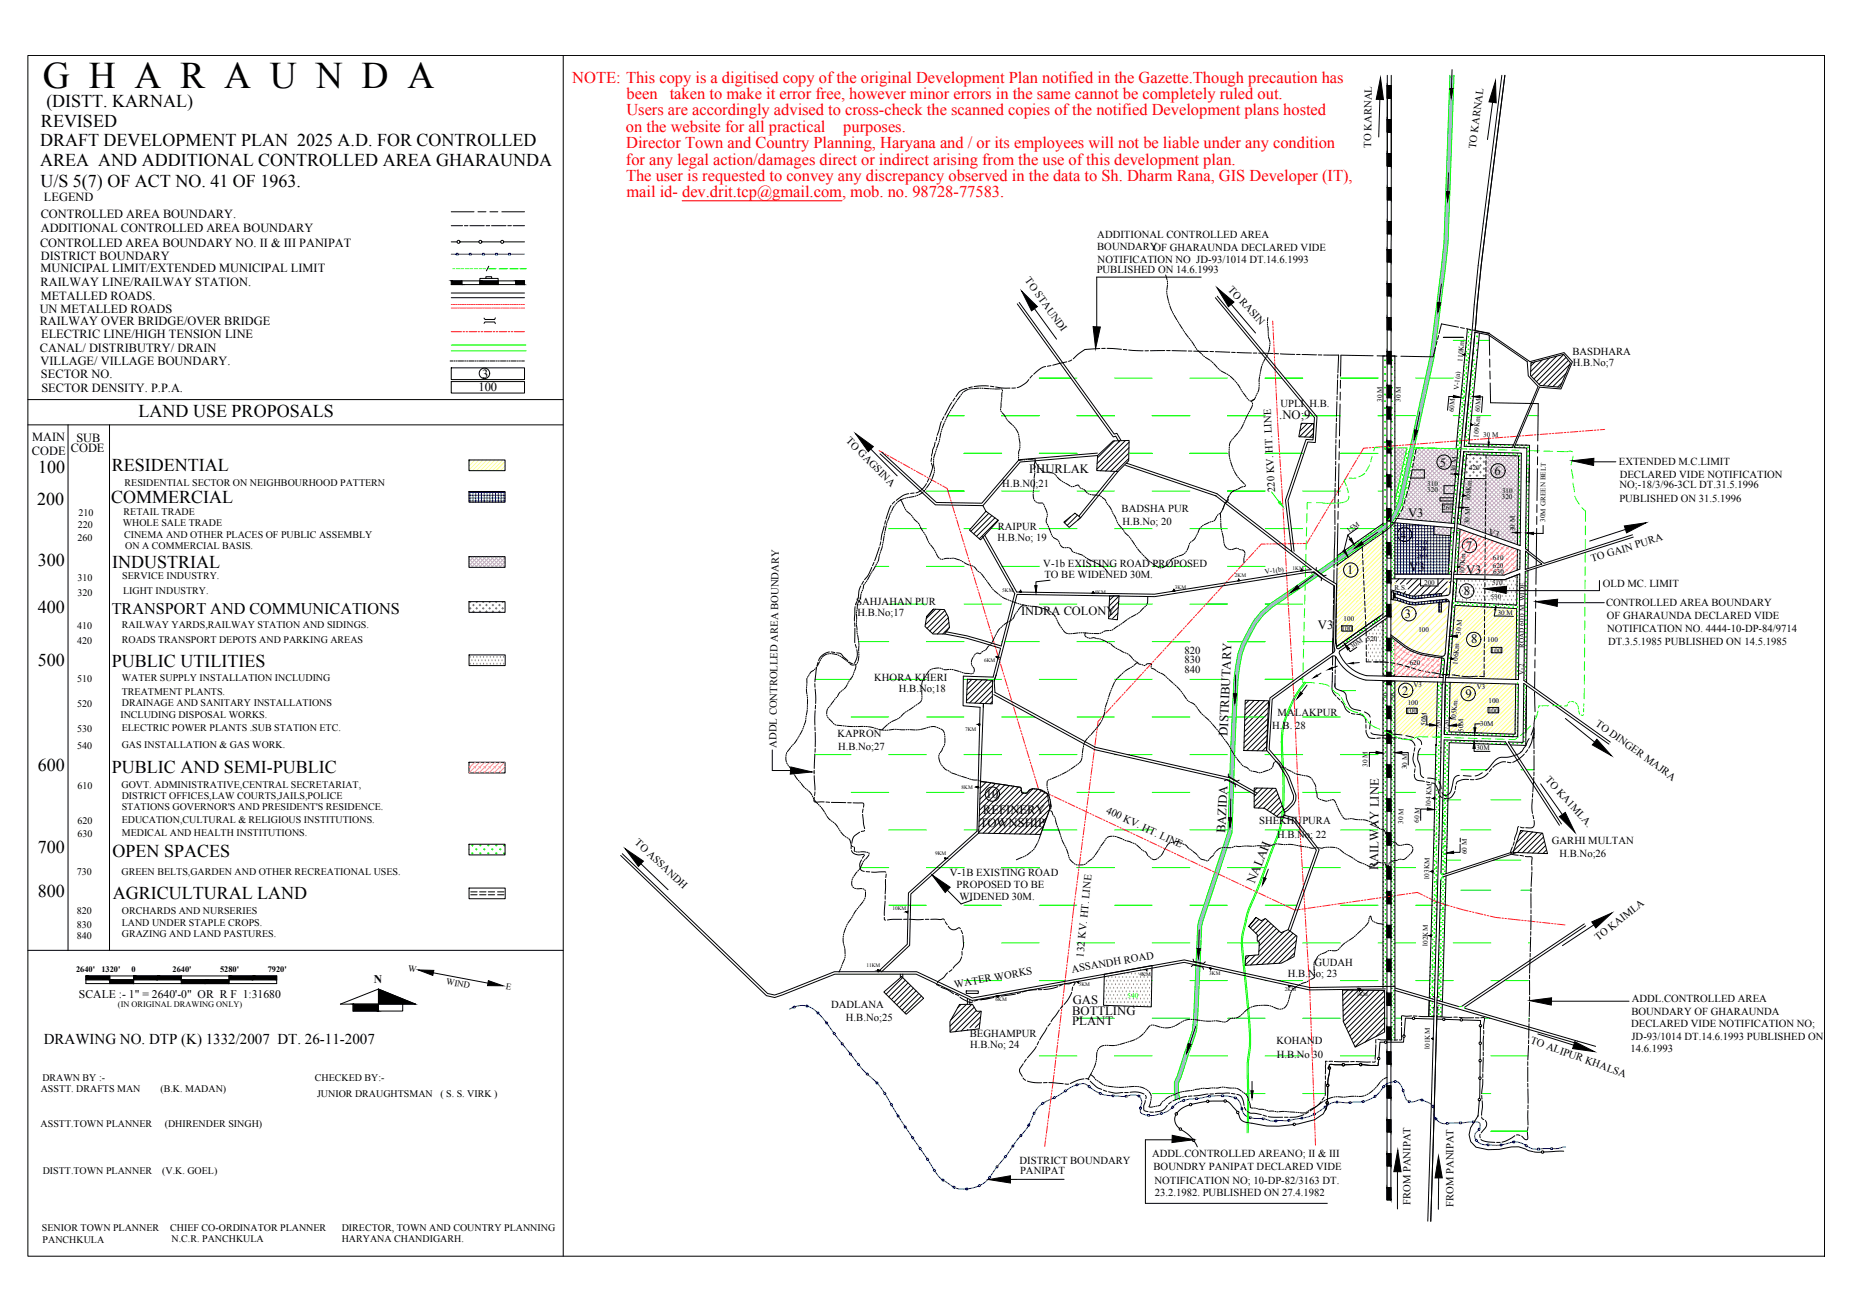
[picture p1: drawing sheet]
<svg xmlns="http://www.w3.org/2000/svg" width="1189mm" height="841mm" viewBox="0 0 1189 841" stroke-linecap="round" stroke-linejoin="round" font-family="sans-serif">
<defs><g id="words">
<text font-size="24.1" x="28" y="56">G H A R A U N D A</text>
<g font-size="11.6">
<text x="30" y="69">(DISTT. KARNAL)</text>
<text x="26" y="81">REVISED</text>
<text x="26" y="93">DRAFT DEVELOPMENT PLAN 2025 A.D. FOR CONTROLLED</text>
<text x="26" y="106">AREA AND ADDITIONAL CONTROLLED AREA GHARAUNDA</text>
<text x="26" y="120">U/S 5(7) OF ACT NO. 41 OF 1963.</text>
<text x="89" y="267">LAND USE PROPOSALS</text>
<text x="24" y="303">100</text>
<text x="72" y="302">RESIDENTIAL</text>
<text x="24" y="324">200</text>
<text x="71" y="322">COMMERCIAL</text>
<text x="24" y="363">300</text>
<text x="72" y="364">INDUSTRIAL</text>
<text x="24" y="393">400</text>
<text x="24" y="427">500</text>
<text x="72" y="428">PUBLIC UTILITIES</text>
<text x="24" y="495">600</text>
<text x="72" y="496">PUBLIC AND SEMI-PUBLIC</text>
<text x="24" y="547">700</text>
<text x="72" y="550">OPEN SPACES</text>
<text x="24" y="575">800</text>
<text x="72" y="577">AGRICULTURAL LAND</text>
</g>
<g font-size="10.6" fill="#f00">
<text x="367" y="53">NOTE: This copy is a digitised copy of the original Development Plan notified in the Gazette.Though precaution has</text>
<text x="402" y="64">been</text>
<text x="430" y="64">taken to make it error free, however minor errors in the same cannot be completely ruled out.</text>
<text x="402" y="74">Users are accordingly advised to cross-check the scanned copies of the notified Development plans hosted</text>
<text x="402" y="85">on the website for all practical</text>
<text x="541" y="85">purposes.</text>
<text x="402" y="95">Director Town and Country Planning, Haryana and / or its employees will not be liable under any condition</text>
<text x="402" y="106">for any legal action/damages direct or indirect arising from the use of this development plan.</text>
<text x="402" y="116">The user is requested to convey any discrepancy observed in the data to Sh. Dharm Rana, GIS Developer (IT),</text>
<text x="402" y="127">mail id- dev.drit.tcp@gmail.com, mob. no. 98728-77583.</text>
</g>
<text font-size="10.4" x="72" y="394">TRANSPORT AND COMMUNICATIONS</text>
<text font-size="9.6" x="28" y="670">DRAWING NO. DTP (K) 1332/2007 DT. 26-11-2007</text>
<g font-size="8.1">
<text x="821" y="269">.NO;9</text>
<text x="924" y="299">5</text>
<text x="661" y="303">PHURLAK</text>
<text x="959" y="305">6</text>
<text x="904" y="331">V3</text>
<text x="899" y="346">4</text>
<text x="941" y="353">7</text>
<text x="865" y="368">1</text>
<text x="905" y="366">V3</text>
<text x="941" y="368">V3</text>
<text x="940" y="382">8</text>
<text x="902" y="396">3</text>
<text x="846" y="403">V3</text>
<text x="944" y="413">8</text>
<text x="900" y="446">2</text>
<text x="941" y="448">9</text>
<text x="788" y="472" transform="rotate(-87 788 472)">DISTRIBUTARY</text>
<text x="633" y="512">10</text>
<text x="631" y="522">REFINERY</text>
<text x="629" y="531">TOWNSHIP</text>
<text x="787" y="535" transform="rotate(-87 787 535)">BAZIDA</text>
<text x="885" y="558" transform="rotate(-90 885 558)">RAILWAY LINE</text>
<text x="805" y="567" transform="rotate(-68 805 567)">NALAH</text>
<text x="689" y="644">GAS</text>
<text x="688" y="651">BOTTLING</text>
<text x="688" y="657">PLANT</text>
</g>
<g font-size="8">
<text x="309" y="242">3</text>
<text x="307" y="251">100</text>
<text x="656" y="395">INDRA COLONY</text>
</g>
<g font-size="7.9">
<text x="28" y="129">LEGEND</text>
<text x="26" y="140">CONTROLLED AREA BOUNDARY.</text>
<text x="26" y="149">ADDITIONAL CONTROLLED AREA BOUNDARY</text>
<text x="26" y="158">CONTROLLED AREA BOUNDARY NO. II &amp; III PANIPAT</text>
<text x="26" y="167">DISTRICT BOUNDARY</text>
<text x="26" y="175">MUNICIPAL LIMIT/EXTENDED MUNICIPAL LIMIT</text>
<text x="26" y="183">RAILWAY LINE/RAILWAY STATION.</text>
<text x="26" y="192">METALLED ROADS.</text>
<text x="25" y="201">UN METALLED ROADS</text>
<text x="25" y="209">RAILWAY OVER BRIDGE/OVER BRIDGE</text>
<text x="26" y="217">ELECTRIC LINE/HIGH TENSION LINE</text>
<text x="26" y="226">CANAL/ DISTRIBUTRY/ DRAIN</text>
<text x="26" y="234">VILLAGE/ VILLAGE BOUNDARY.</text>
<text x="26" y="242">SECTOR NO.</text>
<text x="27" y="251">SECTOR DENSITY. P.P.A.</text>
<text x="21" y="283">MAIN</text>
<text x="49" y="283">SUB</text>
<text x="20" y="292">CODE</text>
<text x="45" y="290">CODE</text>
</g>
<g font-size="7.5">
<text x="240" y="631">N</text>
<text x="51" y="641">SCALE :- 1&quot; = 2640'-0&quot; OR R F 1:31680</text>
</g>
<g font-size="6.8">
<text x="880" y="95" transform="rotate(-89 880 95)">TO KARNAL</text>
<text x="947" y="96" transform="rotate(-83 947 96)">TO KARNAL</text>
<text x="704" y="153">ADDITIONAL CONTROLLED AREA</text>
<text x="704" y="161">BOUNDARYOF GHARAUNDA DECLARED VIDE</text>
<text x="705" y="168">NOTIFICATION NO JD-93/1014 DT.14.6.1993</text>
<text x="658" y="180" transform="rotate(54 658 180)">TO STAUNDI</text>
<text x="704" y="175">PUBLISHED ON 14.6.1993</text>
<text x="788" y="186" transform="rotate(48 788 186)">TO RASIN</text>
<text x="1009" y="228">BASDHARA</text>
<text x="1010" y="235">H.B.No;7</text>
<text x="822" y="261">UPLI H.B.</text>
<text x="543" y="283" transform="rotate(45 543 283)">TO GAGSINA</text>
<text x="1039" y="299">EXTENDED M.C.LIMIT</text>
<text x="1040" y="307">DECLARED VIDE NOTIFICATION</text>
<text x="643" y="312">H.B.N0;21</text>
<text x="819" y="316" transform="rotate(-93 819 316)">220 KV. HT. LINE</text>
<text x="1040" y="313">NO;-18/3/96-3CL DT.31.5.1996</text>
<text x="1040" y="322">PUBLISHED ON 31.5.1996</text>
<text x="720" y="328">BADSHA PUR</text>
<text x="641" y="340">RAIPUR</text>
<text x="721" y="337">H.B.No; 20</text>
<text x="640" y="347">H.B.No; 19</text>
<text x="670" y="364">V-1b EXISTING ROAD PROPOSED</text>
<text x="1022" y="361" transform="rotate(-17 1022 361)">TO GAIN PURA</text>
<text x="670" y="371">TO BE WIDENED 30M.</text>
<text x="1029" y="377">OLD MC. LIMIT</text>
<text x="550" y="388">SAHJAHAN PUR</text>
<text x="1031" y="389">CONTROLLED AREA BOUNDARY</text>
<text x="550" y="395">H.B.No;17</text>
<text x="1031" y="397">OF GHARAUNDA DECLARED VIDE</text>
<text x="1032" y="406">NOTIFICATION NO. 4444-10-DP-84/9714</text>
<text x="1032" y="414">DT.3.5.1985 PUBLISHED ON 14.5.1985</text>
<text x="760" y="419">820</text>
<text x="760" y="426">830</text>
<text x="760" y="432">840</text>
<text x="561" y="437">KHORA KHERI</text>
<text x="577" y="444">H.B.No;18</text>
<text x="820" y="459">MALAKPUR</text>
<text x="817" y="467">H.B. 28</text>
<text x="1024" y="465" transform="rotate(36 1024 465)">TO DINGER MAJRA</text>
<text x="538" y="473">KAPRON</text>
<text x="498" y="480" transform="rotate(-89 498 480)">ADDL CONTROLLED AREA BOUNDARY</text>
<text x="538" y="481">H.B.No;27</text>
<text x="992" y="501" transform="rotate(48 992 501)">TO KA1MLA.</text>
<text x="710" y="521" transform="rotate(25 710 521)">400 KV. HT. LINE</text>
<text x="808" y="528">SHEKHUPURA</text>
<text x="820" y="537">H.B.No; 22</text>
<text x="407" y="541" transform="rotate(43 407 541)">TO ASSANDH</text>
<text x="996" y="542">GARHI MULTAN</text>
<text x="1001" y="550">H.B.No;26</text>
<text x="610" y="562">V-1B EXISTING ROAD</text>
<text x="614" y="570">PROPOSED TO BE</text>
<text x="616" y="578">WIDENED 30M.</text>
<text x="1026" y="604" transform="rotate(-38 1026 604)">TO KAIMLA</text>
<text x="696" y="614" transform="rotate(-84 696 614)">132 KV. HT. LINE</text>
<text x="844" y="620">GUDAH</text>
<text x="688" y="624" transform="rotate(-10 688 624)">ASSANDH ROAD</text>
<text x="827" y="627">H.B.No; 23</text>
<text x="613" y="634" transform="rotate(-10 613 634)">WATER WORKS</text>
<text x="534" y="646">DADLANA</text>
<text x="1048" y="643">ADDL.CONTROLLED AREA</text>
<text x="1047" y="651">BOUNDARY OF GHARAUNDA</text>
<text x="543" y="655">H.B.No;25</text>
<text x="1047" y="659">DECLARED VIDE NOTIFICATION NO;</text>
<text x="622" y="665">BEGHAMPUR</text>
<text x="819" y="669">KOHAND</text>
<text x="982" y="669" transform="rotate(20 982 669)">TO ALIPUR KHALSA</text>
<text x="1047" y="667">JD-93/1014 DT.14.6.1993 PUBLISHED ON</text>
<text x="623" y="672">H.B.No; 24</text>
<text x="1047" y="675">14.6.1993</text>
<text x="820" y="679">H.B.No 30</text>
<text x="740" y="742">ADDL.CONTROLLED AREANO; II &amp; III</text>
<text x="654" y="747">DISTRICT BOUNDARY</text>
<text x="655" y="753">PANIPAT</text>
<text x="740" y="751">BOUNDRY PANIPAT DECLARED VIDE</text>
<text x="741" y="760">NOTIFICATION NO; 10-DP-82/3163 DT.</text>
<text x="741" y="767">23.2.1982. PUBLISHED ON 27.4.1982</text>
<text x="906" y="773" transform="rotate(-90 906 773)">FROM PANIPAT</text>
<text x="933" y="774" transform="rotate(-90 933 774)">FROM PANIPAT</text>
</g>
<g font-size="6.4">
<text x="80" y="312">RESIDENTIAL SECTOR ON NEIGHBOURHOOD PATTERN</text>
<text x="50" y="331">210</text>
<text x="79" y="330">RETAIL TRADE</text>
<text x="50" y="338">220</text>
<text x="79" y="338">WHOLE SALE TRADE</text>
<text x="50" y="347">260</text>
<text x="80" y="345">CINEMA AND OTHER PLACES OF PUBLIC ASSEMBLY</text>
<text x="80" y="352">ON A COMMERCIAL BASIS.</text>
<text x="78" y="372">SERVICE INDUSTRY.</text>
<text x="50" y="373">310</text>
<text x="50" y="382">320</text>
<text x="79" y="381">LIGHT INDUSTRY.</text>
<text x="49" y="404">410</text>
<text x="78" y="403">RAILWAY YARDS,RAILWAY STATION AND SIDINGS.</text>
<text x="49" y="413">420</text>
<text x="78" y="412">ROADS TRANSPORT DEPOTS AND PARKING AREAS</text>
<text x="49" y="438">510</text>
<text x="78" y="437">WATER SUPPLY INSTALLATION INCLUDING</text>
<text x="78" y="446">TREATMENT PLANTS.</text>
<text x="49" y="453">520</text>
<text x="78" y="453">DRAINAGE AND SANITARY INSTALLATIONS</text>
<text x="77" y="460">INCLUDING DISPOSAL WORKS.</text>
<text x="49" y="470">530</text>
<text x="78" y="469">ELECTRIC POWER PLANTS .SUB STATION ETC.</text>
<text x="78" y="480">GAS INSTALLATION &amp; GAS WORK.</text>
<text x="49" y="481">540</text>
<text x="50" y="506">610</text>
<text x="78" y="505">GOVT. ADMINISTRATIVE,CENTRAL SECRETARIAT,</text>
<text x="78" y="513">DISTRICT OFFICES,LAW COURTS,JAILS,POLICE</text>
<text x="78" y="520">STATIONS GOVERNOR'S AND PRESIDENT'S RESIDENCE.</text>
<text x="78" y="528">EDUCATION,CULTURAL &amp; RELIGIOUS INSTITUTIONS.</text>
<text x="50" y="528">620</text>
<text x="50" y="537">630</text>
<text x="78" y="536">MEDICAL AND HEALTH INSTITUTIONS.</text>
<text x="49" y="562">730</text>
<text x="78" y="561">GREEN BELTS,GARDEN AND OTHER RECREATIONAL USES.</text>
<text x="49" y="586">820</text>
<text x="78" y="587">ORCHARDS AND NURSERIES</text>
<text x="78" y="594">LAND UNDER STAPLE CROPS.</text>
<text x="49" y="595">830</text>
<text x="49" y="603">840</text>
<text x="78" y="601">GRAZING AND LAND PASTURES.</text>
<text x="27" y="694">DRAWN BY :-</text>
<text x="202" y="694">CHECKED BY:-</text>
<text x="26" y="700">ASSTT. DRAFTS MAN</text>
<text x="103" y="700">(B.K. MADAN)</text>
<text x="204" y="704">JUNIOR DRAUGHTSMAN</text>
<text x="283" y="704">( S. S. VIRK )</text>
<text x="26" y="723">ASSTT.TOWN PLANNER</text>
<text x="106" y="723">(DHIRENDER SINGH)</text>
<text x="27" y="753">DISTT.TOWN PLANNER</text>
<text x="104" y="753">(V.K. GOEL)</text>
<text x="27" y="790">SENIOR TOWN PLANNER</text>
<text x="109" y="790">CHIEF CO-ORDINATOR PLANNER</text>
<text x="219" y="790">DIRECTOR, TOWN AND COUNTRY PLANNING</text>
<text x="27" y="797">PANCHKULA</text>
<text x="110" y="797">N.C.R. PANCHKULA</text>
<text x="219" y="797">HARYANA CHANDIGARH.</text>
</g>
<g font-size="5.7">
<text x="955" y="342" transform="rotate(19 955 342)">V3</text>
<text x="262" y="623" transform="rotate(9 262 623)">W</text>
<text x="286" y="631" transform="rotate(10 286 631)">WIND</text>
<text x="325" y="634" transform="rotate(10 325 634)">E</text>
</g>
<g font-size="5.4">
<text x="49" y="623">2640'</text>
<text x="65" y="623">1320'</text>
<text x="84" y="623">0</text>
<text x="111" y="623">2640'</text>
<text x="141" y="623">5280'</text>
<text x="172" y="623">7920'</text>
</g>
<text font-size="5.3" x="76" y="646">(IN ORIGINAL DRAWING ONLY)</text>
<g font-size="4.6">
<text x="939" y="232" transform="rotate(-85 939 232)">110Km.</text>
<text x="936" y="250" transform="rotate(-85 936 250)">V-1(a)</text>
<text x="887" y="258" transform="rotate(-90 887 258)">30 M</text>
<text x="899" y="258" transform="rotate(-89 899 258)">30 M</text>
<text x="933" y="264" transform="rotate(-85 933 264)">60M</text>
<text x="949" y="281" transform="rotate(-85 949 281)">109Km. 60M</text>
<text x="952" y="280">30 M</text>
<text x="934" y="303" transform="rotate(-86 934 303)">30 M</text>
<text x="943" y="302">420</text>
<text x="916" y="312">310</text>
<text x="916" y="315">320</text>
<text x="964" y="316">310</text>
<text x="944" y="322" transform="rotate(-85 944 322)">108Km.</text>
<text x="964" y="320">320</text>
<text x="926" y="327">260</text>
<text x="992" y="335" transform="rotate(-90 992 335)">30M GREEN BELT</text>
<text x="866" y="342" transform="rotate(-35 866 342)">15M</text>
<text x="943" y="336" transform="rotate(-86 943 336)">30 M</text>
<text x="973" y="341" transform="rotate(-91 973 341)">30 M</text>
<text x="909" y="354">220</text>
<text x="909" y="349">210</text>
<text x="909" y="358">260</text>
<text x="958" y="359">610</text>
<text x="958" y="364">620</text>
<text x="812" y="368" transform="rotate(-9 812 368)">V-1(b)</text>
<text x="940" y="369" transform="rotate(-85 940 369)">107Km.</text>
<text x="959" y="368">630</text>
<text x="914" y="375">200</text>
<text x="958" y="375">510</text>
<text x="895" y="379">R.S.</text>
<text x="957" y="384">530</text>
<text x="961" y="395">30 M</text>
<text x="863" y="398">100</text>
<text x="861" y="405">100</text>
<text x="911" y="406">100</text>
<text x="938" y="407" transform="rotate(-86 938 407)">30 M</text>
<text x="877" y="411">520</text>
<text x="955" y="412">100</text>
<text x="868" y="416" transform="rotate(-34 868 416)">30M</text>
<text x="957" y="419">100</text>
<text x="978" y="416" transform="rotate(-89 978 416)">ROAD 60.0 M. WIDE.</text>
<text x="905" y="427">620</text>
<text x="936" y="426" transform="rotate(-86 936 426)">106Km.</text>
<text x="978" y="433" transform="rotate(-90 978 433)">V-2</text>
<text x="907" y="441">V3</text>
<text x="948" y="442">V3</text>
<text x="904" y="452">100</text>
<text x="955" y="451">100</text>
<text x="903" y="458">100</text>
<text x="955" y="457">100</text>
<text x="915" y="466" transform="rotate(-86 915 466)">50M</text>
<text x="935" y="463" transform="rotate(-86 935 463)">105Km.</text>
<text x="950" y="466">30M</text>
<text x="939" y="469" transform="rotate(-91 939 469)">50M</text>
<text x="948" y="481">30M</text>
<text x="878" y="492" transform="rotate(-89 878 492)">30 M</text>
<text x="903" y="494" transform="rotate(-89 903 494)">30 M</text>
<text x="918" y="518" transform="rotate(-87 918 518)">104 KM</text>
<text x="911" y="528" transform="rotate(-86 911 528)">60 M</text>
<text x="901" y="529" transform="rotate(-89 901 529)">30 M</text>
<text x="942" y="548" transform="rotate(-89 942 548)">60 M</text>
<text x="917" y="565" transform="rotate(-89 917 565)">103KM</text>
<text x="916" y="608" transform="rotate(-89 916 608)">102KM</text>
<text x="918" y="674" transform="rotate(-89 918 674)">101KM</text>
</g>
<text font-size="4.6" fill="#0f0" x="724" y="640">540</text>
<g font-size="4">
<text x="925" y="468" transform="rotate(-89 925 468)">720</text>
<text x="930" y="468" transform="rotate(-88 930 468)">720</text>
</g>
<g font-size="3.7">
<text x="890" y="450" transform="rotate(-88 890 450)">730</text>
<text x="895" y="450" transform="rotate(-89 895 450)">730</text>
</g>
<g font-size="3.4">
<text x="830" y="365">1KM</text>
<text x="793" y="370">2KM</text>
<text x="754" y="378">3KM</text>
<text x="643" y="380">5KM</text>
<text x="703" y="381">4KM</text>
<text x="632" y="425">6KM</text>
<text x="619" y="469">7KM</text>
<text x="617" y="506">8KM</text>
<text x="600" y="549">9KM</text>
<text x="573" y="584">10KM</text>
<text x="556" y="620">11KM</text>
<text x="731" y="626">4KM</text>
<text x="776" y="625">3KM</text>
<text x="692" y="633">5KM</text>
<text x="825" y="636">2KM</text>
<text x="871" y="639">1KM</text>
<text x="639" y="642">6KM</text>
</g>
<g font-size="2">
<text x="893" y="381">+</text>
<text x="893" y="383">+</text>
<text x="893" y="384">+</text>
</g>
</g></defs>
<!-- layer: hatch -->
<g fill="none" stroke="#c4a3c4" stroke-width=".64">
<path d="M895 297l5 5M895 295l5 5M895 292l6 5M895 289l6 6M896 287l-1 1M896 287l6 6M899 287l-4 4M899 287l3 4M901 299l-6 5M901 296l-6 6M902 287l-7 6M902 287l1 1"/>
<path d="M902 292l-7 7M903 289l-8 7M907 298l26 26M908 296l25 25M908 293l25 26-7 7M908 291l25 25M909 289l25 25M910 287l-1 1M910 287l24 24M912 287l-4 4M913 287l21 22M915 287l-7 8"/>
<path d="M916 287l18 19M918 287l-11 11M918 287l16 17-29 29M920 288l-13 13M921 288l14 13M923 288l-17 17M924 288l11 11M926 288l-21 20M927 288l8 8M928 288l-23 24M930 288l5 6M931 288l-27 27"/>
<path d="M932 288l4 3M934 288l-32 31M935 298l-35 35M935 288l1 1-35 34M935 295l-38 38M936 292l-36 35M954 298l20 21M954 296l21 20M954 293l21 21M954 292h.1M956 292l19 19M957 292l-3 3"/>
<path d="M958 292l17 16M960 292l-6 6M961 292l14 13M962 292l-8 9M964 292l11 11M965 292l-11 11M967 292l8 8M968 292l-14 14M970 292l5 5M970 292l-31 32M973 292l2 3M973 292l-35 35"/>
<path d="M975 299l-38 37M975 296l-37 37M975 293l-37 37M895 319l1 1M895 316l1 1M895 314l2 1M895 311l2 2M895 308l3 3M895 305l3 3M895 303l4 3M895 300l4 4M897 317l-2 1"/>
<path d="M897 313l-2 2M898 310l-3 3M899 306l-4 4M900 303l-5 4M903 318l16 17M903 316l19 19M904 314l21 21M905 312l23 23M905 310l26 26M905 307l20 20-8 7M906 305l19 19M906 303l26 26"/>
<path d="M907 300l26 26M933 316l-7 7M934 313l-22 21M934 310l-24 24M934 307l-27 27M935 301l-33 32M939 319l28 28M939 316l32 32M939 314l35 35M940 311l34 35M940 309l34 34-4 5M941 307l33 34"/>
<path d="M942 307l-2 2M943 307l31 31M945 307l-5 5M946 307l28 28M947 307l-8 8M949 307l25 25M950 307l-11 11M952 307l22 23M953 307l-14 14M954 307l20 20M954 304l20 20M954 301l20 21"/>
<path d="M974 318l-23 23M975 315l-26 26M975 313l-28 27M975 310l-30 29M975 307l-32 32M975 302l-36 35M975 304l-34 34M896 320l-1 1M897 332l1 1M898 330l3 3M899 328l5 5M900 327l7 6"/>
<path d="M901 325l9 9M901 322l12 12M902 320l14 14M921 339l1-1 6 5M921 339l4 4M925 338l-5 4M925 324l-10 10M925 338l6 6M926 325l6 6M926 328l6 6M927 338l-5 5M928 338l3 3"/>
<path d="M930 338l-5 5M931 339h.1M931 339l-4 4M932 334l-2 2M932 331l-5 4M932 328l-7 7M933 324l-11 11M933 322l-13 13M938 334l3 4M938 332l8 7M938 329l12 12M938 327l16 15"/>
<path d="M939 324l19 20M939 321l24 24M974 335l-11 11M974 338l-9 8M974 332l-13 13M974 329l-15 15M974 326l-17 18M974 324l-19 19M974 321l-21 21M301 359l5 5M302 357l-1 1M302 357l7 7"/>
<path d="M304 357l-3 3M305 357l7 7M307 357l-6 6M307 357l7 7M309 357l-6 7M310 357l7 7M312 357l-7 7M312 357l7 7M315 357l-7 7M315 357l7 7M317 357l-7 7M318 357l6 7"/>
<path d="M320 357l-7 7M320 357l4 4M322 357l-7 7M323 357l1 2M324 358l-6 6M920 342l2 1M931 342l-1 2M974 346l-2 3M974 340l-6 7M301 364h.1M301 361l3 3M324 360l-4 4"/>
<path d="M324 363l-1 1"/>
</g>
<g fill="none" stroke="#000" stroke-width=".64">
<path d="M985 232l-2 3M990 231l-7 7M995 230l-12 11M999 228l-14 15M1004 227l-18 18M1005 240l-8 8M1005 229l-17 18M1007 231l-16 16M1008 234l-14 14M1003 246l-3 2M836 272h-1M839 272l-5 5"/>
<path d="M843 272l-9 8M843 278l-2 2M843 275l-5 5M715 283l-11 11M719 283l-15 14M722 283l-18 18M725 294l-9 8M725 291l-12 11M725 287l-15 15M725 284l-19 18M907 301h7v6h-8M933 319h-9v2h9"/>
<path d="M934 312h-7v5h6M635 329l-12 12M637 331l-12 11M639 332l-12 12M641 334l-12 12M687 332l-4 3M692 330l-7 7M694 332l-2 2M933 323h-7v5h6M888 341v1M893 380h2v4h-2zM898 371l-3 3"/>
<path d="M898 379v1M902 371l-3 4M902 379l-1 2M906 371l-3 4M910 371l-6 7M912 374l-8 8M914 376l-6 6M918 376l-6 6M922 376l-5 6M927 371l-4 4M929 377l-4 4M929 373l-8 8"/>
<path d="M601 391l-6 6M604 391l-10 10M607 392l-12 11M608 394l-11 11M609 396l-10 10M609 399l-7 8M715 382l-3 3M717 397h.1M718 393l-4 4M718 390l-6 6M718 386l-6 6M718 382l-6 7"/>
<path d="M886 395l-28 20M895 381v2zM929 384l-1 2M929 382h-1M610 402l-5 5M624 436l-3 3M627 436l-6 6M630 436l-9 10M634 436l-14 14M637 436l-15 15M637 440l-11 11M637 450l-1 1"/>
<path d="M637 447l-5 4M637 443l-8 8M802 449l-3 3M805 449l-6 6M808 449l-9 10M812 449l-13 13M814 458l-15 15M814 454l-15 15M814 450l-15 16M813 479l-3 3M813 475l-6 7M813 472l-9 10"/>
<path d="M814 468l-14 14M814 465l-15 15M814 461l-15 15M922 478h.1M922 473h3M630 501l-1 1M633 502l-4 4M636 502l-7 7M639 503l-10 10M642 503l-13 13M645 503l-16 17M648 504l-19 19"/>
<path d="M651 504l-22 23M654 505l-26 25M656 507l-28 27M657 509l-26 25M663 506l-29 29M666 506l-28 29M669 507l-28 28M671 508l-26 27M672 510l-24 25M673 513l-22 22M673 516l-18 19M674 519l-16 16"/>
<path d="M807 506l-2 1M810 506l-5 5M814 506l-9 8M817 506l-12 12M819 507l-11 11M820 509l-9 10M821 512l-8 8M822 514l-7 7M823 517l-6 5M668 535h.1M670 530l-5 5M672 525l-11 10"/>
<path d="M823 524h.1M823 520l-3 4M978 533l-3 2M981 533l-8 8M984 534l-13 12M987 534l-13 13M990 534l-13 13M991 537l-10 10M991 540l-7 7M992 542l-5 5M993 545l-2 3M302 572h4"/>
<path d="M302 574h4M308 572h4M308 574h4M313 572h5M313 574h5M319 572h4M319 574h4M808 590l-5 5M812 590l-8 7M814 591l-8 8M816 592l-9 9M818 594l-10 10"/>
<path d="M819 596l-11 11M821 597l-13 13M824 598l-21 21M828 597l-22 22M830 599l-20 20M802 613l-2 2M806 613l-7 6M831 611l-4 5M832 607l-11 11M832 600l-18 18M832 603l-15 15M55 629h123"/>
<path d="M55 626h123v5h-123zM70 626v5M86 626v5M116 626v5M147 626v5M579 627l-10 11M581 629l-10 11M583 631l-11 10M585 632l-11 11M586 634l-10 11M588 636l-11 10M590 637l-11 11"/>
<path d="M592 639l-11 11M865 635l-3 3M869 635l-7 7M872 635l-10 10M875 635l-13 14M879 635l-17 17M882 635l-20 20M886 635l-23 23M889 636l-25 24M889 639l-24 23M617 644l-2 3M620 644l-10 10"/>
<path d="M624 644l-14 14M625 646l-15 16M627 648l-14 14M629 656l-3 3M630 652l-7 7M630 649l-13 12M889 642l-22 23M889 646l-21 21M889 649l-20 20M889 653l-19 19M889 656l-13 12M889 659l-6 6"/>
<path d="M917 642v10M920 651v1M621 660v1"/>
</g>
<g fill="none" stroke="#ffff7f" stroke-width=".64">
<path d="M302 295l-1 1M305 295l-4 4M307 295l-6 6M310 295l-7 7M313 295l-7 7M315 295l-7 7M318 295l-7 7M320 295l-7 7M323 295l-7 7M324 296l-6 6M324 299l-3 3M324 301v1"/>
<path d="M871 353l-12 13M880 347l-21 21M888 342l-29 29M888 345l-29 29M888 348l-30 29M888 350l-27 27M888 353l-30 30M888 356l-30 30M888 358l-22 22M860 378l-2 2M861 361l-2 2M862 377l-3 2"/>
<path d="M867 379l-9 9M876 373l-8 8M876 379l-5 4M888 364l-30 30M888 369l-30 31M888 372l-13 13M888 378l-30 30M888 361l-13 12M888 367l-12 12M888 375l-30 30M894 371l-1 2M894 375l-1 2"/>
<path d="M896 373l-1 2M931 372l-2 1M931 380l-2 2M931 375l-2 2M869 380l-11 11M870 384l-12 13M872 382l-3 3M874 386l-16 16M876 384l-3 3M876 389h.1M876 392h.1M881 387l-23 24"/>
<path d="M884 392l-14 15M885 389l-24 24M886 393l-7 7M886 390l-3 3M887 392l1-1-3 3M888 383l-30 30M888 389l-3 2M888 380l-8 8M888 386l-5 4M888 394l-2 2M893 385h.1M896 394l-3 3"/>
<path d="M896 398l-3 3M897 385l-4 4M900 386l-7 7M903 387l-8 8M906 388l-11 11M910 388l-15 15M915 387l-21 21M919 387l-23 23M924 387l-25 25M924 391l-23 23M929 386l-4 3M929 397l-20 21"/>
<path d="M930 393l-24 24M930 389l-26 26M934 388v1M937 389l-3 3M940 389l-6 6M942 389l-9 9M945 389l-12 12M947 389l-14 15M950 389l-17 18M953 389l-21 21M955 389l-23 24M958 390l-26 25"/>
<path d="M960 390l-28 28M963 390l-32 31M966 390l-29 28M968 390l-37 37M971 390l-40 40M973 390l-43 44M973 398l-36 37M974 396l-40 39M974 393l-42 42M896 402l-3 3M928 420l-2 1M928 415l-5 6"/>
<path d="M928 411l-9 9M929 406l-13 14M929 402l-17 17M933 417l-1 1M939 417l-8 7M972 419l-16 16M972 416l-19 19M972 413l-22 22M973 418l-2 2M973 415l-2 2M973 412l-1 2M973 410l-24 24"/>
<path d="M973 407l-27 27M973 401l-33 34M973 404l-20 20M897 437l-2 1M900 437l-5 4M902 437l-7 7M905 437l-10 9M908 437l-13 12M910 437l-15 15M913 437l-18 18M916 437l-21 20M918 437l-23 23"/>
<path d="M921 437l-26 26M923 438l-28 28M931 438h.1M934 438l-3 3M937 438l-6 6M939 438l-8 9M942 438l-11 12M943 434l-1 1M945 438l-14 14M946 434l-1 1M946 434h.1M947 438l-16 17"/>
<path d="M949 434l-1 1M949 434h.1M950 438l-20 20M953 425l-10 9M953 438l-23 23M955 438l-25 25M958 438l-28 28M961 439l-31 30M963 439l-31 31M966 439l-31 31M969 439l-31 31M971 439l-31 31"/>
<path d="M972 427l-8 9M972 424l-11 12M972 422l-14 14M973 440l-30 30M973 434l-1 2M973 432l-4 4M973 429l-7 7M973 426l-2 2M973 423l-2 2M973 421l-2 2M922 458l-15 15M922 455l-17 17"/>
<path d="M922 452l-19 20M923 449l-23 23M923 447l-25 24M923 444l-28 27M923 441l-28 27M973 459l-11 12M973 457l-14 14M973 451l-19 19M973 454l-17 16M973 448l-22 22M973 446l-25 24M973 443l-27 27"/>
<path d="M922 472l-1 1M922 469l-4 4M922 466l-6 7M922 463l-9 10M922 461l-12 12M947 472h.1M949 472h.1M952 472h.1M955 472h.1M957 472h.1M960 472h.1M963 472h-1"/>
<path d="M965 472h.1M968 472v1M970 473h.1M973 468l-4 3M973 470l-1 1M973 465l-6 6M973 462l-9 9M824 520h.1M825 523l-1 1"/>
</g>
<g fill="none" stroke="#00f" stroke-width=".64">
<path d="M301 316h23M301 318h23M301 320h23M302 315v7M304 315v7M305 315v7M307 315v7M309 315v7M311 315v7M313 315v7M314 315v7M316 315v7"/>
<path d="M318 315v7M320 315v7M322 315v7M323 315v7M301 321h23M895 337h22M895 339h26M897 336v32M899 336v32M901 336v32M903 336v32M905 336v32"/>
<path d="M907 336v32M909 337v31M911 337v31M913 337v31M915 337v31M916 337v31M918 337v31M920 338v30M895 341h26M895 343h27M895 345h36M895 347h36"/>
<path d="M895 349h36M895 351h36M895 353h36M895 355h35M895 357h35M895 358h35M922 343v25M924 343v25M926 343v25M928 343v25M930 344v18h-35M895 360h35"/>
<path d="M895 364h35M895 366h35M895 368h35M895 380h3M897 380v1M895 384h2M897 384v1M898 386h5v1M899 382h5M899 380v2M899 384v2M901 381v1"/>
<path d="M901 385v2M903 381v2M904 384h10M905 382v2M905 386v2M907 382v2M907 386v2M909 382v2M909 386v2M911 382v2M911 386v2M913 382v2"/>
<path d="M913 386v2M915 382v2M915 386v1h-11M916 382h9M916 382v1M916 386v1M917 386h13M918 381v2M918 385v2M920 381v2M920 385v2M922 381v2"/>
<path d="M922 385v2M924 387h1M924 389h1M924 391h1M924 381v1M924 385v8M926 385v1M928 384v2M930 385v1"/>
</g>
<g fill="none" stroke="#b09b54" stroke-width=".64">
<path d="M935 373h.1M935 378h.1M937 375h.1M938 377h.1M938 373h.1M939 379h.1M940 377h.1M940 373h.1M941 375h.1M941 379h.1M942 377h.1M943 373h.1"/>
<path d="M943 379h.1M944 377h.1M945 373h.1M946 379h.1M946 375h.1M947 373h.1M947 378h.1M949 375h.1M950 373h.1M950 378h.1M951 375h.1M952 373h.1"/>
<path d="M952 378h.1M953 375h.1M955 373h.1M955 378h.1M956 375h.1M957 373h.1M957 378h.1M958 375h.1M959 373h.1M959 378h.1M961 375h.1M962 373h.1"/>
<path d="M962 378h.1M963 375h.1M964 373h.1M964 378h.1M965 375h.1M967 373h.1M967 378h.1M968 375h.1M969 373h.1M969 378h.1M970 375h.1M972 373h.1"/>
<path d="M972 378h.1M973 371h.1M973 375h.1M887 400h.1M935 383h.1M937 380h.1M937 385h.1M938 383h.1M939 385h.1M940 382h.1M941 385h.1M942 382h.1"/>
<path d="M944 385h.1M944 382h.1M945 383h.1M946 380h.1M946 385h.1M947 383h.1M949 380h.1M949 385h.1M950 383h.1M951 380h.1M951 385h.1M952 383h.1"/>
<path d="M953 380h.1M953 385h.1M955 383h.1M956 380h.1M956 385h.1M957 383h.1M958 380h.1M958 385h.1M959 383h.1M961 380h.1M961 385h.1M962 383h.1"/>
<path d="M962 387h.1M963 380h.1M963 385h.1M964 383h.1M964 387h.1M965 380h.1M965 385h.1M967 383h.1M967 387h.1M968 380h.1M968 385h.1M969 383h.1"/>
<path d="M969 387h.1M970 380h.1M970 385h.1M972 383h.1M972 387h.1M973 380h.1M973 385h.1M877 412h.1M877 416h.1M878 409h.1M879 414h.1M879 419h.1"/>
<path d="M879 407h.1M880 412h.1M880 416h.1M880 405h.1M880 409h.1M881 414h.1M881 419h.1M881 407h.1M881 411h.1M882 416h.1M882 405h.1M882 409h.1"/>
<path d="M883 414h.1M883 419h.1M884 402h.1M884 407h.1M884 411h.1M885 416h.1M885 405h.1M885 409h.1M886 414h.1M886 419h.1M886 402h.1M886 407h.1"/>
<path d="M886 411h.1M887 416h.1M887 405h.1M887 409h.1M302 422h.1M302 426h.1M303 424h.1M304 422h.1M304 426h.1M305 424h.1M306 422h.1M306 426h.1"/>
<path d="M307 424h.1M308 422h.1M308 426h.1M309 424h.1M310 422h.1M310 426h.1M312 424h.1M313 422h.1M313 426h.1M314 424h.1M315 422h.1M315 426h.1"/>
<path d="M316 424h.1M317 422h.1M317 426h.1M318 424h.1M319 422h.1M319 426h.1M320 424h.1M321 422h.1M321 426h.1M322 424h.1M323 422h.1M323 426h.1"/>
<path d="M877 421h.1M879 424h.1M880 421h.1M881 424h.1M882 421h.1M883 424h.1M885 421h.1M886 424h.1M887 421h.1M709 627h.1M709 632h.1M709 636h.1"/>
<path d="M710 629h.1M710 634h.1M710 639h.1M711 627h.1M711 632h.1M711 636h.1M713 629h.1M713 634h.1M713 639h.1M714 627h.1M714 632h.1M714 636h.1"/>
<path d="M715 629h.1M715 634h.1M715 639h.1M716 627h.1M716 632h.1M716 636h.1M717 629h.1M717 634h.1M717 639h.1M718 627h.1M718 632h.1M718 636h.1"/>
<path d="M720 625h.1M720 629h.1M720 634h.1M720 639h.1M721 627h.1M721 632h.1M721 636h.1M722 625h.1M722 629h.1M722 634h.1M722 639h.1M723 627h.1"/>
<path d="M723 632h.1M723 636h.1M724 625h.1M724 629h.1M724 634h.1M724 639h.1M725 627h.1M725 632h.1M725 636h.1M726 625h.1M726 629h.1M726 634h.1"/>
<path d="M726 639h.1M728 627h.1M728 632h.1M728 636h.1M729 625h.1M729 629h.1M729 634h.1M729 639h.1M730 627h.1M730 632h.1M730 636h.1M731 625h.1"/>
<path d="M731 629h.1M731 634h.1M731 639h.1M732 623h.1M732 627h.1M732 632h.1M732 636h.1M733 625h.1M733 629h.1M733 634h.1M733 639h.1M734 623h.1"/>
<path d="M734 627h.1M734 632h.1M734 636h.1M736 625h.1M736 629h.1M736 634h.1M736 639h.1M737 623h.1M737 627h.1M737 632h.1M737 636h.1M738 625h.1"/>
<path d="M738 629h.1M738 634h.1M738 639h.1M739 623h.1M739 627h.1M739 632h.1M739 636h.1M709 641h.1M710 643h.1M711 641h.1M713 643h.1M714 641h.1"/>
<path d="M715 643h.1M716 641h.1M717 643h.1M718 641h.1M720 643h.1M721 641h.1M722 643h.1M723 641h.1M724 643h.1M725 641h.1M726 643h.1M728 641h.1"/>
<path d="M728 645h.1M729 643h.1M730 641h.1M730 645h.1M731 643h.1M732 641h.1M732 645h.1M733 643h.1M734 641h.1M734 645h.1M736 643h.1M737 641h.1"/>
<path d="M737 645h.1M738 643h.1M739 641h.1M739 645h.1"/>
</g>
<!-- layer: 0 -->
<g fill="none" stroke="#0f0" stroke-width=".64">
<path d="M941 220h.1M942 217h-1M942 220h-1M942 219h1M942 216h1M942 213h1M943 213h.1M943 216h.1M943 218v1M943 219h.1M943 211l1 1M944 211h.1"/>
<path d="M944 214v1M944 220h.1M944 217h.1M944 214h.1M944 212h.1M946 218h.1M948 216h.1M948 216h1M948 220h.1M940 238h.1M940 235h.1M940 232v1"/>
<path d="M941 231h1M941 239h.1M941 236v1M941 234h.1M941 228h.1M941 225v1M941 223h.1M941 240h.1M941 235l1 1M942 223h-1M942 239h-1M942 225l-1 1"/>
<path d="M942 228h-1M942 234h-1M942 236l-1 1M942 231h.1M942 235v1M942 236h.1M942 227h.1M942 232l1 1M942 235h1M942 230h1M942 227h1M942 224h1"/>
<path d="M942 221l1 1M942 238h1M943 221v1M943 224h.1M943 227h.1M943 229v1M943 232v1M943 235h.1M943 230h.1M943 220h.1M944 223h.1M945 235h.1"/>
<path d="M945 238h.1M946 227h.1M946 231h.1M946 235h-1M946 238h-1M946 223h.1M946 222v1M946 226v1M947 236v1M947 239h.1M947 234h.1M948 224v1"/>
<path d="M948 229h.1M949 220h-1M949 224l-1 1M937 260h.1M938 258h1M938 255l1 1M938 253h1M938 250h1M939 247v1M939 250h.1M939 253h.1M939 255v1"/>
<path d="M939 258h.1M939 245h.1M939 259v1l1-1M939 255h.1M939 251h.1M939 259v1M940 251v1M940 260h.1M940 257h.1M940 249h.1M940 246h.1M940 243h.1"/>
<path d="M940 240v1M940 254h.1M940 251h-1M940 255h-1M940 259v1M941 253h.1M941 247v1M941 245h.1M941 242h.1M941 250h.1M941 244v1M942 245h-1"/>
<path d="M942 242h-1M942 247l-1 1M942 260h1M943 257h.1M943 259v1M943 254h.1M943 260h.1M944 255v1M944 258h.1M944 253h.1M944 250h.1M944 247v1"/>
<path d="M944 245h.1M944 244v1M944 242h.1M945 257h.1M945 260h.1M945 254h.1M945 251v1M945 249h.1M945 246h.1M945 243h.1M945 240v1M946 257h-1"/>
<path d="M946 240l-1 1M946 243h-1M946 246h-1M946 249h-1M946 251l-1 1M946 254h-1M947 245h.1M947 242h.1M936 277v1M936 280h.1M936 275h.1M937 276h.1"/>
<path d="M937 273h.1M937 271h.1M937 268h.1M937 265h.1M937 279h.1M937 262v1M937 270v1M938 261h1M938 277l1 1M938 275h1M938 272h1M938 269h1"/>
<path d="M938 266l1 1M938 264h1M939 261h.1M939 264h.1M939 266v1M939 269h.1M939 272h.1M939 275h.1M939 277v1M940 262v1M940 265h.1M941 277v1"/>
<path d="M941 275h.1M941 272h.1M941 280h.1M942 269h-1M942 272h-1M942 275h-1M942 277l-1 1M942 279h1M942 276h1M942 273h1M942 271h1M942 268h1"/>
<path d="M942 265h1M942 262l1 1M943 262v1M943 265h.1M943 268h.1M943 270v1M943 273h.1M943 276h.1M943 279h.1M943 271h.1M944 275h.1M944 272h.1"/>
<path d="M944 269h.1M944 266v1M944 264h.1M944 261h.1M889 297h.1M889 292v1M889 288h.1M889 296v1M890 288h-1M890 292l-1 1M890 297h-1M893 297h.1"/>
<path d="M893 292v1M893 288h.1M893 296v1M894 288h-1M894 292l-1 1M894 297h-1M895 299h.1M895 294v1M895 290h.1M901 299h.1M901 298h1M901 295h1"/>
<path d="M902 295h.1M902 298h.1M903 291h.1M903 296v1M903 294h.1M903 288v1M903 297h.1M904 290h.1M905 290h-1M906 299h.1M906 297h.1M906 296v1"/>
<path d="M907 295h.1M907 292v1M907 298h.1M907 290h.1M908 291h.1M908 288l1 1M909 288v1M936 283h.1M936 286h.1M936 299h.1M936 291h.1M936 296v1"/>
<path d="M936 294h.1M936 289h.1M936 285v1M936 288v1M937 283v1M937 288h.1M937 287h.1M937 284h.1M937 281v1M937 295h.1M937 292v1M937 290h.1"/>
<path d="M937 283v1l1-1M938 288h.1M938 280h1M939 299h.1M940 298h.1M940 295h.1M940 292v1M940 290h.1M940 284h.1M941 283h.1M941 291h.1M941 294h.1"/>
<path d="M941 286h.1M941 285v1M942 291h-1M942 280h-1M942 283h-1M942 286h-1M942 281h1M942 284h1M943 290h.1M943 281v1M943 284h.1M944 291h.1"/>
<path d="M944 286h.1M944 285v1M947 286h.1M947 291h.1M947 285v1M949 291h1M949 286h1M950 285v1M950 291h.1M950 286h.1M952 291h.1M952 286h.1"/>
<path d="M952 285v1M953 286h-1M953 291h-1M955 286h.1M955 291h.1M955 285v1M957 291h1M957 286h1M958 285v1M958 291h.1M958 286h.1M959 287h.1"/>
<path d="M960 291h.1M960 286h.1M960 285v1M961 286h-1M961 291h-1M962 287h.1M963 291h.1M963 286h.1M963 285v1M964 287h.1M965 287h.1M966 291h.1"/>
<path d="M966 286h.1M966 285v1M967 287h.1M967 287h1M968 291h1M968 286h1M969 285v1M969 291h.1M969 286h.1M970 287h.1M970 292h.1M971 286h.1"/>
<path d="M971 291h.1M971 285v1M972 291h-1M973 292h.1M973 287h.1M974 291h.1M974 286h.1M974 285v1M975 298h.1M975 292v1M975 295h.1M975 287h.1"/>
<path d="M975 292h1M976 287h-1M976 298h-1M976 295h-1M977 286h.1M977 291h.1M978 287h.1M979 286h1M980 286h.1M981 298h.1M981 295h.1M981 290h.1"/>
<path d="M981 287h.1M981 292v1M889 318v1M889 314v1M889 310h.1M889 305v1M889 301h.1M890 301h-1M890 305l-1 1M890 310h-1M890 314l-1 1M890 318l-1 1"/>
<path d="M893 318v1M893 314v1M893 310h.1M893 305v1M893 301h.1M894 301h-1M894 305l-1 1M894 310h-1M894 314l-1 1M894 318l-1 1M895 316h.1M895 312h.1"/>
<path d="M895 308h.1M895 303h.1M896 320h.1M897 318l1 1M897 316h1M897 313h1M898 313h.1M898 315v1M898 318v1M898 316h.1M899 314v1M899 312h.1"/>
<path d="M899 309h.1M899 306h.1M899 311v1M900 310h.1M900 307v1M900 305h.1M900 302h.1M901 307l-1 1M901 302h-1M901 305h-1M901 301h1M901 320h1"/>
<path d="M901 317h1M901 303l1 1M902 300v1M902 317h.1M902 320h.1M902 314h.1M902 301h.1M903 316h.1M903 313h.1M903 310h.1M903 315v1M904 312h.1"/>
<path d="M904 309h.1M904 306h.1M904 303v1M904 311v1M905 312h-1M905 303l-1 1M905 306h-1M905 309h-1M906 305h.1M906 302h.1M933 318v1M934 320h.1"/>
<path d="M934 317h.1M934 314v1M934 312h.1M934 309h.1M934 306h.1M934 311v1M935 303l-1 1M935 306h-1M935 309h-1M935 312h-1M935 314l-1 1M935 317h-1"/>
<path d="M935 320h-1M936 313h.1M936 307v1M936 302h.1M936 305h.1M936 310h.1M937 320h.1M937 317h.1M937 314h.1M938 318l1 1M938 316h1M938 313h1"/>
<path d="M938 310h1M938 307l1 1M938 305h1M939 302h.1M939 305h.1M939 307v1M939 310h.1M939 313h.1M939 315v1M939 318v1M939 316h.1M940 309h.1"/>
<path d="M940 306h.1M940 303v1M940 301h.1M940 300v1M975 309h.1M975 306h.1M975 303v1M975 301h.1M975 317h.1M975 320h.1M975 312h.1M975 314v1"/>
<path d="M975 300v1M975 311v1M976 301h-1M976 303l-1 1M976 306h-1M976 309h-1M976 312h-1M976 314l-1 1M976 317h-1M976 320h-1M980 310h.1M980 313h.1"/>
<path d="M980 318h.1M980 316h.1M981 314v1M981 312h.1M981 309h.1M981 306h.1M981 303v1M981 317h.1M981 301h.1M981 320h.1M981 300v1M981 311v1"/>
<path d="M885 339h.1M886 339h-1M886 337l1 1M887 337v1M888 336h.1M889 336h.1M889 332h.1M889 327v1M889 323h.1M889 336h1M889 331v1M890 323h-1"/>
<path d="M890 327l-1 1M890 332h-1M893 336h.1M893 332h.1M893 327v1M893 323h.1M893 339h.1M893 336h1M893 331v1h1M894 339h-1M894 323h-1M894 327l-1 1"/>
<path d="M895 337v1M895 329v1M895 325h.1M895 321h.1M896 325h.1M896 322v1M897 329l1 1M897 321h1M898 321h.1M898 329v1M899 328h.1M899 325h.1"/>
<path d="M900 327h.1M900 324h.1M901 324h-1M901 321h-1M901 322h.1M931 339h1M932 339h.1M932 333v1M933 335h.1M933 332h.1M933 329v1M933 327h.1"/>
<path d="M933 324h.1M933 321h.1M933 326v1M934 322v1M934 328h.1M934 325h.1M935 325h-1M935 322l-1 1M936 335h.1M936 332h.1M937 333v1M937 331h.1"/>
<path d="M937 328h.1M937 325h.1M937 322v1M938 324h1M938 321h1M939 321h.1M974 332h.1M974 335h.1M974 337v1M975 322v1M975 325h.1M975 336h.1"/>
<path d="M975 333v1M975 339h.1M975 331h.1M975 328h.1M976 322l-1 1M976 325h-1M976 331h-1M976 333l-1 1M976 336h-1M976 339h-1M976 328h-1M979 338h1"/>
<path d="M980 335h.1M980 332h.1M980 337v1M980 321h.1M980 327h.1M980 329v1M980 324h.1M981 322v1M981 331h.1M981 339h.1M981 333v1M981 325h.1"/>
<path d="M981 336h.1M981 328h.1M859 357h.1M860 357h-1M860 355h1M861 355h.1M862 359v1M862 354h.1M863 358h.1M864 358h-1M865 357h.1M866 353h.1"/>
<path d="M867 351h1M868 351h.1M869 350h.1M870 348v1M870 354h.1M871 348l-1 1M871 353h1M872 347h.1M872 352v1M872 353h.1M873 351h.1M874 350h.1"/>
<path d="M875 350h-1M875 346h1M876 346h.1M877 344v1M878 343h.1M879 343h-1M880 342h.1M880 341v1M880 347h.1M881 346h.1M882 344l1 1M883 344v1"/>
<path d="M884 340h.1M888 342h.1M888 358h.1M888 355h.1M888 353h.1M888 350h.1M888 347h.1M888 344v1M888 341v1M888 352v1M889 359v1M889 357h.1"/>
<path d="M889 354h.1M889 351h.1M889 348v1M889 346h.1M889 343h.1M889 340h.1M890 340h-1M890 343h-1M890 346h-1M890 348l-1 1M890 351h-1M890 354h-1"/>
<path d="M890 357h-1M890 359l-1 1M893 358h.1M893 355h.1M893 350h.1M893 347h.1M893 344v1M893 342h.1M893 353h.1M893 341v1M893 352v1M894 342h-1"/>
<path d="M894 344l-1 1M894 347h-1M894 350h-1M894 353h-1M894 355h-1M894 358h-1M895 359v1M895 357h.1M895 354h.1M895 351h.1M895 348v1M895 346h.1"/>
<path d="M895 343h.1M895 340h.1M930 359v1M930 357h.1M931 354h.1M931 357h-1M931 359l-1 1M931 355h1M931 353h1M931 347h1M931 344l1 1M931 358h1"/>
<path d="M931 350h1M931 342h1M932 341v1M932 344v1M932 347h.1M932 350h.1M932 352v1M932 355h.1M932 358h.1M932 342h.1M932 353h.1M933 346h.1"/>
<path d="M933 340h.1M933 343h.1M934 358h.1M934 355h.1M935 350h.1M935 353h-1M935 355h-1M935 358h-1M936 359v1M936 357h.1M936 351h.1M936 348v1"/>
<path d="M936 343h.1M936 340h.1M936 354h.1M936 346h.1M937 342h.1M974 359v1M974 357h.1M974 354h.1M974 340h.1M974 343h.1M974 346h.1M974 348v1"/>
<path d="M975 358h.1M975 350h.1M975 342h.1M975 344v1M975 347h.1M975 355h.1M975 341v1M976 342h-1M976 344l-1 1M976 355h-1M976 358h-1M976 350h.1"/>
<path d="M976 347h-1M979 354h1M979 351h1M979 359l1 1M979 357h1M979 346h1M979 348l1 1M979 343h1M979 340h1M980 340h.1M980 343h.1M980 346h.1"/>
<path d="M980 348v1M980 351h.1M980 354h.1M980 357h.1M980 359v1M981 353h.1M981 355h.1M981 347h.1M981 342h.1M981 350h.1M981 344v1M981 358h.1"/>
<path d="M981 341v1M981 352v1M860 361h1M861 361h.1M888 380h.1M888 377h.1M888 374v1M888 372h.1M888 369h.1M888 366h.1M888 363v1M888 361h.1"/>
<path d="M889 378v1M889 376h.1M889 373h.1M889 370v1M889 368h.1M889 365h.1M889 362h.1M889 367v1M890 362h-1M890 365h-1M890 368h-1M890 370l-1 1"/>
<path d="M890 373h-1M890 376h-1M890 378l-1 1M893 366h.1M893 363v1M893 361h.1M893 369h.1M894 361h-1M894 363l-1 1M894 366h-1M894 369h-1M895 370h.1"/>
<path d="M895 368h.1M895 365h.1M895 362h.1M895 367v1M895 370v1M930 365h.1M930 368h.1M930 362h.1M930 367v1M931 365h-1M931 368h-1M931 362h-1"/>
<path d="M931 363l1 1M931 361h1M931 366h1M932 361h.1M932 363v1M932 364h.1M933 378v1M933 376h.1M933 373h.1M934 366h.1M934 363v1M934 377h.1"/>
<path d="M934 374v1M934 361h.1M934 380h.1M934 372h.1M935 380h-1M935 361h-1M935 363l-1 1M935 366h-1M935 372h-1M935 374l-1 1M935 377h-1M936 365h.1"/>
<path d="M936 362h.1M974 373h.1M974 378v1M974 376h.1M974 370v1M974 365h.1M974 362h.1M975 374v1M975 369h.1M975 361h.1M975 380h.1M975 377h.1"/>
<path d="M975 372h.1M975 363v1M976 375h-1M976 377h-1M976 372h-1M976 369h-1M976 363l-1 1M976 361h-1M979 365h1M979 378l1 1M979 373h1M979 370l1 1"/>
<path d="M979 376h1M979 368h1M979 362h1M980 367v1M980 362h.1M980 365h.1M980 370v1M980 373h.1M980 376h.1M980 378v1M981 374h.1M981 366h.1"/>
<path d="M981 363v1M981 372h.1M981 377h.1M981 369h.1M981 361h.1M882 399h1M883 399h.1M884 398h.1M884 397v1M885 396v1M886 396l-1 1M888 399h.1"/>
<path d="M888 396h.1M888 394h.1M888 391h.1M888 388h.1M888 385v1M888 383h.1M888 382v1M888 393v1M889 398h.1M889 395h.1M889 392h.1M889 389v1"/>
<path d="M889 387h.1M889 384h.1M889 381h.1M889 397v1M890 381h-1M890 384h-1M890 387h-1M890 389l-1 1M890 392h-1M890 395h-1M890 398h-1M931 399h1"/>
<path d="M931 396l1 1M932 394h.1M932 393v1M932 396v1M932 399h.1M932 391h.1M933 398h.1M933 395h.1M933 392h.1M933 389v1M933 387h.1M933 384h.1"/>
<path d="M933 381h.1M933 397v1M934 388h.1M934 383h.1M934 385h.1M935 388h-1M936 387h.1M937 388h.1M938 387h1M939 387h.1M940 388h.1M941 387h.1"/>
<path d="M942 387h-1M942 388h1M943 388h.1M944 387h.1M945 388h.1M946 388h-1M947 387h.1M948 388h.1M949 387h1M951 388h.1M952 389h.1M953 388h1"/>
<path d="M954 388h.1M955 389h.1M956 388h.1M957 388h-1M957 389l1 1M958 389h.1M959 388h.1M960 389v1M961 389l-1 1M962 388h.1M963 389v1M964 388h1"/>
<path d="M965 388h.1M966 389v1M967 388h.1M968 388h-1M968 389l1 1M969 389v1M970 388h.1M971 389v1M972 389l-1 1M973 388h.1M974 398h.1M974 389v1"/>
<path d="M974 381h.1M974 395h.1M974 392h.1M974 384h.1M974 387h.1M974 397v1M975 391h.1M975 396h.1M975 385h.1M975 394h.1M975 388h.1M975 383h.1"/>
<path d="M979 395h1M979 387h1M979 398h1M979 389l1 1M979 392h1M979 384h1M979 381h1M980 381h.1M980 384h.1M980 387h.1M980 389v1M980 392h.1"/>
<path d="M980 395h.1M980 397v1M980 398h.1M859 414h.1M860 414h-1M860 415h.1M861 415h.1M862 414h.1M863 413h.1M864 413h-1M865 411v1M866 410h.1"/>
<path d="M867 409h1M868 408v1M868 409h.1M869 407h.1M870 408v1M871 407h1M872 407h.1M873 406h.1M874 404v1M875 404l-1 1M875 403h1M876 403h.1"/>
<path d="M877 402h.1M878 401h.1M878 400v1M879 400l-1 1M880 402h.1M881 400v1M888 418h.1M888 415v1M888 413h.1M888 410h.1M888 407h.1M888 404v1"/>
<path d="M888 402h.1M889 419v1M889 417h.1M889 414h.1M889 411v1M889 409h.1M889 406h.1M889 403h.1M889 400v1M889 408v1M890 400l-1 1M890 403h-1"/>
<path d="M890 406h-1M890 409h-1M890 411l-1 1M890 414h-1M890 417h-1M890 419l-1 1M893 418h.1M893 415v1M893 413h.1M893 410h.1M894 410h-1M894 413h-1"/>
<path d="M894 415l-1 1M894 418h-1M895 419v1M895 417h.1M895 414h.1M895 411v1M930 419v1M930 417h.1M930 414h.1M930 411v1M931 409h-1M931 411l-1 1"/>
<path d="M931 414h-1M931 417h-1M931 419l-1 1M931 413h1M931 410h1M931 404l1 1M931 418h1M931 415l1 1M931 407h1M931 402h1M932 402h.1M932 404v1"/>
<path d="M932 407h.1M932 410h.1M932 413h.1M932 415v1M933 403h.1M933 400v1M974 419v1M974 417h.1M974 414h.1M974 411v1M974 409h.1M974 403h.1"/>
<path d="M974 400v1M974 406h.1M974 408v1M978 418h.1M979 403h1M979 419l1 1M979 417h1M979 414h1M979 409h1M979 400l1 1M979 411l1 1M979 406h1"/>
<path d="M980 400v1M980 403h.1M980 406h.1M980 408v1M980 411v1M980 414h.1M980 417h.1M980 419v1M980 409h.1M888 432h.1M888 429h.1M888 426v1"/>
<path d="M888 424h.1M888 421h.1M888 440h.1M888 437h.1M888 423v1M889 433h1M889 430v1M889 428h.1M889 425h.1M889 422h.1M889 439h.1M889 433h.1"/>
<path d="M890 422h-1M890 425h-1M890 428h-1M890 430l-1 1M890 439h-1M893 437h.1M893 432h.1M893 429h.1M893 426v1M893 424h.1M893 440h.1M893 421h.1"/>
<path d="M893 423v1M894 421h-1M894 424h-1M894 426l-1 1M894 437h-1M894 440h-1M894 432h-1M894 429h-1M895 433h.1M895 425h.1M895 439h.1M895 428h.1"/>
<path d="M895 422h.1M895 430v1M923 440h1M924 440h.1M925 439h.1M925 431h.1M925 430v1M925 428h.1M926 432h1M926 426v1M926 424h.1M926 429h.1"/>
<path d="M926 423l1 1M926 432h.1M927 426l-1 1M927 429h-1M927 422h.1M928 439h.1M929 440h.1M929 432h.1M929 429h.1M929 426v1M930 428h.1M930 425h.1"/>
<path d="M930 439h.1M930 430v1M930 422h.1M931 422h-1M931 425h-1M931 428h-1M931 430l-1 1M931 439h-1M973 440h.1M974 425h.1M974 422h.1M974 436h.1"/>
<path d="M974 433h.1M974 430v1M974 428h.1M974 439h.1M978 440h.1M978 421h.1M978 424h.1M978 429h.1M978 426h.1M978 432h.1M978 434v1M979 436h1"/>
<path d="M979 425h1M979 422h1M979 433h1M979 430l1 1M979 428h1M980 422h.1M980 425h.1M980 428h.1M980 430v1M980 433h.1M980 436h.1M888 456v1"/>
<path d="M888 451h.1M888 448h.1M888 445v1M888 443h.1M888 459h.1M888 454h.1M889 458h.1M889 455h.1M889 452v1M889 450h.1M889 447h.1M889 444h.1"/>
<path d="M889 441v1M889 449v1M890 441l-1 1M890 444h-1M890 447h-1M890 450h-1M890 452l-1 1M890 455h-1M890 458h-1M893 459h.1M893 456v1M893 454h.1"/>
<path d="M893 451h.1M893 448h.1M893 445v1M893 443h.1M894 443h-1M894 445l-1 1M894 448h-1M894 451h-1M894 454h-1M894 456l-1 1M894 459h-1M895 458h.1"/>
<path d="M895 455h.1M895 452v1M895 450h.1M895 447h.1M895 444h.1M895 441v1M895 449v1M922 455h.1M922 458h.1M923 459h1M923 456l1 1M923 454h1"/>
<path d="M923 448h1M923 445l1 1M923 443h1M923 451h1M924 443h.1M924 445v1M924 448h.1M924 451h.1M924 454h.1M924 456v1M924 459h.1M925 458h.1"/>
<path d="M925 455h.1M925 450h.1M925 447h.1M925 441v1M925 452v1M925 444h.1M925 449v1M927 458h1M927 455h1M928 452v1M928 450h.1M928 447h.1"/>
<path d="M928 449v1M928 455h.1M928 458h.1M928 441v1M928 444h.1M929 459h.1M929 454h.1M929 451h.1M929 445v1M929 443h.1M929 456v1M929 448h.1"/>
<path d="M930 455h.1M930 452v1M930 447h.1M930 444h.1M930 458h.1M930 450h.1M930 441v1M930 449v1M931 455h-1M931 452l-1 1M931 441l-1 1M931 444h-1"/>
<path d="M931 447h-1M931 450h-1M973 459h.1M973 443h.1M973 448h.1M973 454h.1M973 456v1M973 445v1M973 451h.1M974 458h.1M974 450h.1M974 444h.1"/>
<path d="M974 441v1M974 455h.1M974 452v1M974 447h.1M974 449v1M978 459h.1M978 456v1M978 454h.1M978 451h.1M978 448h.1M978 446h.1M978 443h.1"/>
<path d="M978 445v1M979 455h1M979 450h1M979 447h1M979 458h1M979 452l1 1M979 444h1M979 441l1 1M980 441v1M980 444h.1M980 447h.1M980 449v1"/>
<path d="M980 452v1M980 455h.1M980 458h.1M980 450h.1M888 465h.1M888 462h.1M888 467v1M888 470h.1M888 476h.1M888 473h.1M888 478h.1M888 464v1"/>
<path d="M888 475v1M889 469h1M889 466h.1M889 463h.1M889 460v1M889 471v1M889 474h.1M889 480h.1M889 477h.1M889 472h.1M889 469h.1M889 479v1"/>
<path d="M890 460l-1 1M890 463h-1M890 466h-1M890 471l-1 1M890 480h-1M890 474h-1M890 477h-1M893 470h.1M893 467v1M893 465h.1M893 462h.1M893 473h.1"/>
<path d="M893 476h.1M893 478h.1M893 473h1M893 464v1M893 475v1M894 462h-1M894 465h-1M894 467l-1 1M894 470h-1M894 476h-1M894 478h-1M895 469h.1"/>
<path d="M895 466h.1M895 463h.1M895 460v1M895 477h.1M895 480h.1M895 474h.1M895 479v1M922 480h.1M922 472h.1M922 469h.1M922 471v1M922 479v1"/>
<path d="M922 460v1M923 473h.1M923 478h1M923 470h1M924 470h.1M924 473h.1M924 478h.1M925 480h.1M925 471v1M925 469h.1M925 460v1M925 479v1"/>
<path d="M927 469h1M927 460l1 1M927 480h1M927 477h1M928 460v1M928 469h.1M928 477h.1M928 479v1M928 480h.1M929 470h.1M929 478h.1M929 476h.1"/>
<path d="M929 475v1M930 460v1M930 480h.1M930 477h.1M930 469h.1M930 461h.1M931 470h1M931 476h1M932 470h.1M932 475v1M932 476h.1M933 471h.1"/>
<path d="M934 476h.1M934 470h.1M934 475v1M935 470h-1M935 476h-1M936 471h.1M937 470h.1M937 476h.1M937 475v1M938 471v1M939 471h.1M940 470h.1"/>
<path d="M940 476h.1M940 475v1M941 471v1M941 477h.1M942 471l-1 1M942 476h1M942 470h1M943 470h.1M943 475v1M943 476h.1M944 471v1M944 477h.1"/>
<path d="M945 470h.1M945 476h.1M945 475v1M946 470h-1M946 476h-1M947 471v1M947 477h.1M948 476h.1M948 470h.1M948 475v1M949 471l1 1M949 477h1"/>
<path d="M950 471v1M950 477h.1M951 476h.1M951 470h.1M951 475v1M952 477h.1M952 471v1M953 471l-1 1M953 477h-1M953 476h1M954 476h.1M955 471v1"/>
<path d="M955 477h.1M956 476h.1M957 476h-1M957 471l1 1M957 477h1M958 471v1M958 477h.1M959 476h.1M960 477h.1M960 471v1M961 477h-1M961 471l-1 1"/>
<path d="M963 471v1M963 477h.1M966 477h.1M966 471v1M968 471l1 1M969 471v1M969 477h.1M971 471v1M971 477h.1M972 471l-1 1M972 477h-1M973 470h.1"/>
<path d="M973 465h.1M973 467v1M973 462h.1M973 464v1M974 477h.1M974 466h.1M974 460v1M974 471v1M974 469h.1M974 463h.1M977 477h.1M978 470h.1"/>
<path d="M978 465h.1M978 462h.1M978 476h.1M978 473h.1M978 467v1M978 464v1M978 475v1M978 478h.1M979 471l1 1M979 466h1M979 463h1M979 477h.1"/>
<path d="M979 474h.1M979 469h1M979 460l1 1M980 466h.1M980 460v1M980 463h.1M980 461h.1M888 486v1M888 481h.1M888 484h.1M888 497v1M888 495h.1"/>
<path d="M888 492h.1M888 489h.1M888 500h.1M889 499h.1M889 496h.1M889 493h.1M889 491h.1M889 488h.1M889 485h.1M889 482v1M889 490v1M890 482l-1 1"/>
<path d="M890 485h-1M890 488h-1M890 491h-1M890 493h-1M890 496h-1M890 499h-1M893 497v1M893 495h.1M893 492h.1M893 489h.1M893 486v1M893 484h.1"/>
<path d="M893 481h.1M893 500h.1M894 481h-1M894 484h-1M894 486l-1 1M894 489h-1M894 492h-1M894 495h-1M894 497l-1 1M895 499h.1M895 496h.1M895 493h.1"/>
<path d="M895 491h.1M895 488h.1M895 485h.1M895 482v1M895 490v1M922 499h.1M922 496h.1M922 493h.1M922 491h.1M922 488h.1M922 485h.1M922 482v1"/>
<path d="M922 490v1M923 497l1 1M923 495h1M923 492h1M923 489h1M923 486l1 1M923 481h1M923 484h1M924 481h.1M924 484h.1M924 486v1M924 489h.1"/>
<path d="M924 492h.1M924 495h.1M924 497v1M924 500h.1M925 491h.1M925 488h.1M925 482v1M925 493h.1M925 485h.1M925 483h.1M927 496h1M927 493h1"/>
<path d="M927 485h1M927 482l1 1M927 488h1M927 499h1M927 491h1M928 482v1M928 485h.1M928 488h.1M928 490v1M928 493h.1M928 496h.1M928 499h.1"/>
<path d="M928 491h.1M929 497v1M929 495h.1M929 492h.1M929 486v1M929 484h.1M929 481h.1M929 489h.1M929 500h.1M930 482h.1M888 517h.1M888 503h.1"/>
<path d="M888 519h.1M888 514h.1M888 511h.1M888 508v1M888 506h.1M888 505v1M888 516v1M889 518h.1M889 515h.1M889 512v1M889 510h.1M889 507h.1"/>
<path d="M889 504h.1M889 501v1M890 501l-1 1M890 504h-1M890 507h-1M890 510h-1M890 512l-1 1M890 515h-1M890 518h-1M893 519h.1M893 516v1M893 514h.1"/>
<path d="M893 511h.1M893 508v1M893 506h.1M893 503h.1M893 505v1M894 500h-1M894 503h-1M894 506h-1M894 508l-1 1M894 511h-1M894 514h-1M894 516l-1 1"/>
<path d="M894 519h-1M895 518h.1M895 515h.1M895 512v1M895 510h.1M895 507h.1M895 504h.1M895 501v1M921 511h.1M921 516v1M921 514h.1M921 519h.1"/>
<path d="M922 518h.1M922 515h.1M922 512v1M922 507h.1M922 510h.1M922 517h.1M923 500h1M923 519h1M923 516l1 1M923 514h1M923 511h1M923 508l1 1"/>
<path d="M924 511h.1M924 514h.1M924 516v1M924 519h.1M924 515v1M924 520h.1M924 519v1M924 516h.1M927 500h-1M927 506h-1M927 503h-1M927 508l-1 1"/>
<path d="M927 518v1M927 513v1M927 513v1l1-1M927 504h1M927 501l1 1M927 510h1M927 507h1M928 518l-1 1M928 501v1M928 504h.1M928 507h.1M928 510h.1"/>
<path d="M929 506h.1M929 503h.1M929 508v1M929 505v1M888 527v1M888 522h.1M888 530h.1M888 525h.1M888 538v1M888 536h.1M888 533h.1M889 532h.1"/>
<path d="M889 529h.1M889 526h.1M889 523v1M889 521h.1M889 540h.1M889 537h.1M889 534v1M889 520v1M889 531v1M890 521h-1M890 523l-1 1M890 526h-1"/>
<path d="M890 529h-1M890 532h-1M890 534l-1 1M890 537h-1M890 540h-1M893 533h.1M893 538v1M893 536h.1M893 530h.1M893 527v1M893 525h.1M893 522h.1"/>
<path d="M894 522h-1M894 525h-1M894 527l-1 1M894 530h-1M894 533h-1M894 536h-1M894 538l-1 1M895 540h.1M895 534v1M895 537h.1M895 532h.1M895 529h.1"/>
<path d="M895 526h.1M895 523v1M895 521h.1M895 520v1M895 531v1M921 538v1M921 536h.1M921 533h.1M921 530h.1M921 528h.1M921 525h.1M921 522h.1"/>
<path d="M921 527v1M922 540h.1M922 535h.1M922 539v1M922 537h.1M922 532h.1M922 529h.1M922 523v1M922 521h.1M922 534v1M922 526h.1M922 520v1"/>
<path d="M922 531v1M922 522h.1M922 531h.1M923 538l1 1M923 536h1M923 533h1M923 530h1M923 527l1 1M923 525h1M923 522h1M924 522h.1M924 525h.1"/>
<path d="M924 527v1M924 530h.1M924 536h.1M924 538v1M924 537h.1M924 528v1M924 524h.1M924 533h.1M927 538h.1M927 533h.1M927 528v1M927 523v1"/>
<path d="M928 523l-1 1M928 528l-1 1M928 533h-1M928 538h-1M888 558h.1M888 555h.1M888 552h.1M888 549v1M888 547h.1M888 544h.1M888 541h.1M888 546v1"/>
<path d="M888 557v1M889 559h.1M889 556h.1M889 553v1M889 551h.1M889 548h.1M889 545h.1M889 542v1M890 559h-1M890 542l-1 1M890 545h-1M890 548h-1"/>
<path d="M890 551h-1M890 553l-1 1M890 556h-1M893 558h.1M893 555h.1M893 552h.1M893 549v1M893 547h.1M893 544h.1M893 541h.1M893 546v1M893 557v1"/>
<path d="M894 541h-1M894 544h-1M894 547h-1M894 549l-1 1M894 552h-1M894 555h-1M894 558h-1M895 559h.1M895 556h.1M895 553v1M895 551h.1M895 548h.1"/>
<path d="M895 545h.1M895 542v1M921 555h.1M921 552h.1M921 547h.1M921 544h.1M921 558h.1M921 549v1M921 541h.1M921 546v1M921 557v1M921 557h1"/>
<path d="M921 552l1 1M921 548h1M922 544h.1M922 543v1M922 548h.1M922 552v1M922 557h.1M922 556h.1M922 553v1M922 545h.1M922 559h.1M922 551h.1"/>
<path d="M922 542v1M923 549h.1M923 541h1M923 552h.1M923 547h.1M923 544h1M924 541h.1M925 560h.1M927 558h.1M927 553h.1M927 548h.1M927 543h.1"/>
<path d="M927 552v1M888 571h.1M888 574h.1M888 568v1M888 566h.1M888 563h.1M888 560h.1M888 579v1M888 577h.1M889 575h.1M889 573h.1M889 570h.1"/>
<path d="M889 567h.1M889 564v1M889 562h.1M889 578h.1M889 561v1M889 572v1M890 562h-1M890 564l-1 1M890 567h-1M890 570h-1M890 573h-1M890 575h-1"/>
<path d="M890 578h-1M893 579v1M893 574h.1M893 571h.1M893 568v1M893 566h.1M893 563h.1M893 560h.1M893 577h.1M894 560h-1M894 563h-1M894 566h-1"/>
<path d="M894 568l-1 1M894 571h-1M894 574h-1M894 577h-1M894 579l-1 1M895 578h.1M895 575h.1M895 573h.1M895 570h.1M895 567h.1M895 564v1M895 562h.1"/>
<path d="M895 561v1M895 572v1M919 578h.1M919 575h.1M919 573h.1M919 572v1M920 575h-1M920 573h-1M920 564h.1M920 570h.1M920 578h-1M920 567h.1"/>
<path d="M921 560h.1M921 563h.1M921 579v1M921 571h.1M921 568v1M921 577h.1M921 574h.1M921 566h.1M921 579h1M921 574l1 1M921 570h1M921 566h1"/>
<path d="M921 561l1 1M922 578h.1M922 561v1v-1M922 565v1M922 574v1M922 578v1M922 564v1M922 573h.1M922 575h.1M922 567h.1M922 570h.1M922 561v1"/>
<path d="M922 572v1M922 566h.1M922 579h.1M922 562h.1M925 575h.1M925 565h.1M925 570h.1M927 567h.1M927 562v1M888 598v1M888 596h.1M888 593h.1"/>
<path d="M888 590v1M888 588h.1M888 585h.1M888 582h.1M888 587v1M889 600h.1M889 597h.1M889 594v1M889 592h.1M889 589h.1M889 586h.1M889 583v1"/>
<path d="M889 581h.1M890 581h-1M890 583l-1 1M890 586h-1M890 589h-1M890 592h-1M890 594l-1 1M890 597h-1M890 600h-1M893 598v1M893 596h.1M893 593h.1"/>
<path d="M893 590v1M893 588h.1M893 585h.1M893 582h.1M893 587v1M894 598l-1 1M894 582h-1M894 585h-1M894 588h-1M894 590l-1 1M894 593h-1M894 596h-1"/>
<path d="M895 600h.1M895 597h.1M895 594v1M895 592h.1M895 589h.1M895 586h.1M895 583v1M895 581h.1M919 600h.1M919 597h.1M919 594v1M919 592h.1"/>
<path d="M919 589h.1M919 583v1M919 586h.1M919 581h.1M920 594l-1 1M920 581h-1M920 583l-1 1M920 589h-1M920 592h-1M920 597h-1M920 600h-1M920 586h-1"/>
<path d="M920 598h.1M921 582h.1M921 598v1M921 596h.1M921 593h.1M921 590v1M921 588h.1M921 585h.1M921 587v1M921 592h1M921 596l1 1M921 587l1 1"/>
<path d="M921 583h1M922 592h.1M922 583v1M922 583h.1M922 587v1M922 596v1M922 600h.1M922 594v1M922 589h.1M922 581h.1M922 597h.1M922 586h.1"/>
<path d="M924 594h.1M924 598v1M924 581h1M925 598l-1 1M925 585h-1M925 590h-1M925 594h-1M925 600h.1M925 597h.1M925 594v1M925 592h.1M925 589h.1"/>
<path d="M925 583v1M925 586h.1M925 581h.1M926 596h.1M926 592h.1M926 587v1M926 583h.1M926 598v1M926 593h.1M926 590v1M926 585h.1M926 582h.1"/>
<path d="M927 588h-1M927 582h-1M927 585h-1M927 590l-1 1M927 593h-1M927 596h-1M927 598l-1 1M927 589h.1M927 586h1M927 583l1 1M927 581h1M927 592h.1"/>
<path d="M928 581h.1M888 618h.1M888 615h.1M888 612h.1M888 609v1M888 607h.1M888 604h.1M888 601h.1M888 617v1M889 619h.1M889 616v1M889 614h.1"/>
<path d="M889 611h.1M889 608h.1M889 605v1M889 603h.1M889 602v1M889 613v1M890 605l-1 1M890 603h-1M890 608h-1M890 611h-1M890 614h-1M890 616l-1 1"/>
<path d="M890 619h-1M893 618h.1M893 615h.1M893 612h.1M893 609v1M893 607h.1M893 604h.1M893 601h.1M893 617v1M894 601h-1M894 604h-1M894 607h-1"/>
<path d="M894 609l-1 1M894 612h-1M894 615h-1M894 618h-1M895 619h.1M895 616v1M895 614h.1M895 611h.1M895 608h.1M895 605v1M895 603h.1M895 602v1"/>
<path d="M895 613v1M918 612h.1M918 618h.1M918 615h.1M919 603h.1M919 605v1M919 619h.1M919 616v1M919 614h.1M919 608h.1M919 611h.1M919 602v1"/>
<path d="M919 613v1M920 616h.1M920 612h.1M920 616l-1 1M920 611v1M920 603h-1M920 605l-1 1M920 608h-1M920 611h-1M920 614h-1M920 619h-1M920 603h.1"/>
<path d="M920 607h.1M921 604h.1M921 607h.1M921 615h.1M921 612h.1M921 609v1M921 618h.1M921 601h.1M921 617v1M921 601h1M921 614h1M921 609h1"/>
<path d="M921 605h1M922 600v1M923 618h1M923 615h1M924 612h.1M924 615h.1M924 617v1M924 616h.1M924 611v1M924 607h.1M924 603h.1M924 604h.1"/>
<path d="M924 609v1M924 618h.1M924 603h1M925 607h-1M925 611l-1 1M925 616h-1M925 608h.1M925 605v1M925 603h.1M925 619h.1M925 616v1M925 614h.1"/>
<path d="M925 611h.1M925 602v1M925 613v1M926 601h1M926 609v1M926 612h.1M926 604h.1M926 618h.1M926 615h.1M926 607h.1M926 601h.1M926 617v1"/>
<path d="M927 609l-1 1M927 604h-1M927 607h-1M927 612h-1M927 615h-1M927 618h-1M888 631v1M888 629h.1M888 626h.1M888 623h.1M888 620v1M888 628v1"/>
<path d="M889 633h.1M889 630h.1M889 627h.1M889 624v1M889 622h.1M890 624l-1 1M890 622h-1M890 627h-1M890 630h-1M890 633h-1M893 634h.1M893 631v1"/>
<path d="M893 629h.1M893 626h.1M893 623h.1M893 620v1M893 639v1M893 637h.1M893 628v1M894 620l-1 1M894 623h-1M894 626h-1M894 629h-1M894 631l-1 1"/>
<path d="M894 634h-1M894 637h-1M894 639l-1 1M895 635v1M895 633h.1M895 630h.1M895 627h.1M895 624v1M895 622h.1M895 638h.1M918 637h.1M918 634h.1"/>
<path d="M918 639v1M918 631v1M918 629h.1M918 626h.1M918 623h.1M918 620h.1M918 628v1M919 638h.1M919 635v1M919 630h.1M919 627h.1M919 624v1"/>
<path d="M919 622h.1M919 633h.1M919 638h1M919 629h1M919 633l1 1M919 625h1M919 620l1 1M920 620v1M920 629h.1M920 633v1M920 638h-1M920 622h-1"/>
<path d="M920 627h-1M920 630h-1M920 633h-1M920 635l-1 1M920 625h.1M921 626h.1M921 639v1M921 637h.1M921 631v1M921 629h.1M921 623h.1M921 634h.1"/>
<path d="M921 620v1M921 628v1M923 639l1 1M923 634h1M923 631l1 1M923 629h1M923 626h1M923 623h1M923 637h1M923 620l1 1M924 621v-1v1M924 623h.1"/>
<path d="M924 626h.1M924 628v1M924 631v1M924 634h.1M924 637h.1M924 639v1M924 638h.1M924 633v1M924 629h.1M924 625h.1M924 620v1M924 624v1"/>
<path d="M925 620l-1 1M925 625h-1M925 629h-1M925 633l-1 1M925 638h-1M925 635v1M925 633h.1M925 630h.1M925 627h.1M925 624v1M925 638h.1M925 622h.1"/>
<path d="M926 637h.1M926 634h.1M926 629h.1M926 626h.1M926 623h.1M926 631v1M926 620v1M926 628v1M927 620l-1 1M893 659h.1M893 656h.1M893 653h.1"/>
<path d="M893 650v1M893 648h.1M893 645h.1M893 642h.1M894 642h-1M894 645h-1M894 648h-1M894 650l-1 1M894 653h-1M894 656h-1M894 659h-1M895 660h.1"/>
<path d="M895 657h.1M895 654v1M895 652h.1M895 649h.1M895 646v1M895 644h.1M895 641h.1M895 643v1M918 650v1M918 645h.1M918 642h.1M918 648h.1"/>
<path d="M919 652h.1M919 646v1M919 644h.1M919 649h.1M919 641h.1M919 643v1M920 641h.1M920 644h-1M920 646l-1 1M920 649h-1M920 652h-1M921 648h.1"/>
<path d="M921 645h.1M922 652h.1M923 650l1 1M923 648h1M923 645h1M924 645h.1M924 648h.1M924 650v1M924 642h.1M925 642h-1M925 641h.1M925 652h.1"/>
<path d="M925 649h.1M925 646v1M893 667h.1M893 664h.1M893 661v1M894 661l-1 1M894 664h-1M894 667h-1M895 665v1M895 663h.1"/>
</g>
<!-- layer: hatch -->
<g fill="none" stroke="#0f0" stroke-width=".64">
<path d="M889 240h.1M889 235v1M889 231h.1M890 235l-1 1M890 240h-1M890 231h-1M893 240h.1M893 235v1M893 231h.1M894 235l-1 1M894 240h-1M894 231h-1"/>
<path d="M895 238h.1M895 233h.1M895 229h.1M889 257v1M889 253h.1M889 249h.1M889 244v1M889 248v1M890 244l-1 1M890 249h-1M890 253h-1M890 257l-1 1"/>
<path d="M893 257v1M893 253h.1M893 249h.1M893 244v1M893 248v1M894 244l-1 1M894 249h-1M894 253h-1M894 257l-1 1M895 259v1M895 255h.1M895 251h.1"/>
<path d="M895 246h.1M895 242h.1M889 279h.1M889 275h.1M889 270v1M889 266h.1M889 262h.1M889 261v1M890 262h-1M890 266h-1M890 270l-1 1M890 275h-1"/>
<path d="M890 279h-1M893 279h.1M893 275h.1M893 270v1M893 266h.1M893 262h.1M893 261v1M894 262h-1M894 266h-1M894 270l-1 1M894 275h-1M894 279h-1"/>
<path d="M895 277h.1M895 273h.1M895 268h.1M895 264h.1M889 283v1M890 283l-1 1M893 283v1M894 283l-1 1M895 286h.1M895 281h.1M922 474h.1M924 476h1"/>
<path d="M924 476h.1M921 500h1M922 500h.1M922 504h.1M922 504v1M924 506v1M924 502v1M924 502v1zM926 519h.1M926 517h.1M926 514h.1M926 516v1"/>
<path d="M927 514h-1M927 516l-1 1M927 519h-1M927 518h1M927 515h1M927 512l1 1M928 512v1M928 515h.1M928 518h.1M928 511h.1M928 511h1M929 519h.1"/>
<path d="M929 516v1M929 514h.1M926 538v1M926 536h.1M926 533h.1M926 530h.1M926 527v1M926 525h.1M926 522h.1M927 522h-1M927 525h-1M927 527l-1 1"/>
<path d="M927 530h-1M927 533h-1M927 536h-1M927 538l-1 1M927 540h1M927 537h1M927 534l1 1M927 532h1M927 529h1M927 526h1M927 523l1 1M927 521h1"/>
<path d="M928 520v1M928 523v1M928 526h.1M928 529h.1M928 531v1M928 534v1M928 537h.1M928 540h.1M928 521h.1M928 532h.1M929 538h.1M929 536h.1"/>
<path d="M929 530h.1M929 527v1M929 525h.1M929 522h.1M929 533h.1M929 528h.1M301 545h.1M303 547v1M303 542v1M304 542l-1 1M304 547l-1 1M305 545h1"/>
<path d="M306 545h.1M308 547v1M308 542v1M309 542l-1 1M309 547l-1 1M310 545h1M311 545h.1M313 547v1M313 542v1M314 542l-1 1M314 547l-1 1M316 545h.1"/>
<path d="M317 545h-1M318 547l1 1M318 542l1 1M319 542v1M319 547v1M321 545h.1M322 545h-1M323 547l1 1M323 542l1 1M324 542v1M324 547v1M925 556h.1"/>
<path d="M925 559h.1M926 558h.1M926 555h.1M926 552h.1M926 549v1M926 547h.1M926 544h.1M926 541h.1M926 546v1M926 557v1M927 541h-1M927 544h-1"/>
<path d="M927 547h-1M927 549l-1 1M927 552h-1M927 555h-1M927 558h-1M927 559h1M927 556h1M927 553l1 1M927 551h1M927 548h1M927 545h1M927 542l1 1"/>
<path d="M928 542v1M928 545h.1M928 548h.1M928 551h.1M928 553v1M928 556h.1M928 559h.1M929 544h.1M929 541h.1M925 578h.1M925 575h.1M925 573h.1"/>
<path d="M925 570h.1M925 567h.1M925 565h.1M925 564v1M925 572v1M926 579v1M926 577h.1M926 574h.1M926 571h.1M926 568v1M926 566h.1M926 563h.1"/>
<path d="M926 560h.1M927 560h-1M927 563h-1M927 566h-1M927 568l-1 1M927 571h-1M927 574h-1M927 577h-1M927 579l-1 1M927 578h1M927 575h1M927 573h1"/>
<path d="M927 570h1M927 567h1M927 564l1 1M928 564v1M928 567h.1M928 570h.1M928 572v1M928 575h.1M928 578h.1M928 573h.1"/>
</g>
<g fill="none" stroke="#73706e" stroke-width=".64">
<path d="M941 298h1M941 294h1M941 293v2M941 298v1M943 292h1M943 296h1M944 292h.1M944 296v1M945 294h1M945 298h1M946 293v2M946 298v1"/>
<path d="M948 292h1M948 296h1M948 292h.1M948 296v1M950 294h1M950 298h1M950 293v2M950 298v1M952 296h1M953 292h.1M953 296v1M941 303h1"/>
<path d="M941 302v2M941 307h.1M943 301h1M943 305h1M944 300v1M944 305v1M945 303h1M946 302v2M946 307h.1M948 301h1M948 305h1M948 300v1"/>
<path d="M948 305v1M950 303h1M950 302v2M950 307h.1M952 301h1M952 305h1M953 300v1M953 305v1M301 386h1M301 390h1M302 386v1M302 390v1"/>
<path d="M303 388h1M303 392h1M304 388v1M304 392v1M306 386h1M306 390h1M306 386v1M306 390v1M308 388h1M308 392h1M308 388v1M308 392v1"/>
<path d="M310 386h1M310 390h1M310 386v1M310 390v1M312 388h1M312 392h1M312 388v1M312 392v1M314 386h1M314 390h1M314 386v1M314 390v1"/>
<path d="M316 388h1M316 392h1M316 388v1M316 392v1M318 386h1M318 390h1M319 386v1M319 390v1M320 388h1M320 392h1M321 388v1M321 392v1"/>
<path d="M322 386h1M322 390h1M323 386v1M323 390v1"/>
</g>
<g fill="#000" stroke="#000" stroke-width=".64">
<path d="M640 422h1zM640 421h1zM628 465h1zM628 465l1-1v1zM985 473v1zM627 505h1zM243 635l24 9h-24zM563 622l2 1zM564 623h1zM640 639h1zM777 621h1zM872 635l1 1z"/>
<path d="M872 635h1z"/>
<path d="M939 228l1-1v1zM939 228h1z"/>
<path d="M944 272l1 1h-1zM944 273h1z"/>
<path d="M939 317l1 1h-1zM939 318h1z"/>
<path d="M655 379l1 1h-2zM654 380h2z"/>
<path d="M702 380v1h-1zM701 381h1z"/>
<path d="M754 378v1h-1zM753 379h1z"/>
<path d="M795 371l1 1h-1zM795 372h1z"/>
<path d="M836 365v1h-1zM835 366h1z"/>
<path d="M936 363l1 1h-1zM936 364h1z"/>
<path d="M640 422h1zM640 422h1z"/>
<path d="M640 421l1 1zM640 421l1 1z"/>
<path d="M628 465h1zM628 465h1z"/>
<path d="M627 505h1zM627 505h1v1z"/>
<path d="M920 512h1zM920 512l1 1v-1z"/>
<path d="M607 550l1 1zM607 551h1z"/>
<path d="M919 559h1zM919 559l1 1v-1z"/>
<path d="M582 585h1zM582 585l1 1v-1z"/>
<path d="M918 600h1zM918 600l1 1v-1z"/>
<path d="M55 626l15 3v-3zM55 626l15 3h-15z"/>
<path d="M70 629l16 2v-2zM70 629l16 2h-16z"/>
<path d="M86 626l15 3v-3zM86 626l15 3h-15z"/>
<path d="M101 626l15 3v-3zM101 626l15 3h-15z"/>
<path d="M116 629l16 2v-2zM116 629l16 2h-16z"/>
<path d="M132 629l15 2v-2zM132 629l15 2h-15z"/>
<path d="M147 626l15 3v-3zM147 626l15 3h-15z"/>
<path d="M162 626l16 3v-3zM162 626l16 3h-16z"/>
<path d="M564 623h1zM564 623h1z"/>
<path d="M640 639h1zM640 639h1v1z"/>
<path d="M691 630h1zM691 630l1 1v-1z"/>
<path d="M735 622h2zM735 622l1 1 1-1z"/>
<path d="M777 621h1zM777 621h1l-1 1z"/>
<path d="M827 632h1zM827 632l1 1v-1z"/>
<path d="M872 635h1zM872 635h1z"/>
<path d="M872 635h1zM872 635h1z"/>
<path d="M227 644l16 5v-5zM227 644l16 5h-16z"/>
</g>
<!-- layer: G.T. ROAD -->
<g fill="none" stroke="#ff7f9f" stroke-width=".64">
<path d="M938 359l2 1M939 356l1 1M939 352l1 1M939 348l1 1M939 345l2 1M940 341l1 1M942 360l1 1M942 356l1 1M942 352l1 1M942 349l2 1M943 345l1 1M943 342h1"/>
<path d="M945 356l1 1M945 353l1 1M946 349l1 1M946 345l1 1M947 358l1 1M949 353l1 1M949 349l1 1M949 345l1 1M950 358l1 1M950 354l1 1M952 349l1 1M952 346l1 1"/>
<path d="M954 358l1 1M954 351l1 1M954 354l1 1M957 358l1 1M957 355h1M957 351l1 1M957 347l1 2M960 358l1 1M960 351l2 1M960 355l2 1M961 348l1 1M964 358l1 1"/>
<path d="M964 351l1 1M964 355l1 1M967 358l1 1M967 355l1 1M967 351l1 1M970 358l1 1M970 351l2 1M970 355l2 1M974 358v1M974 355h.1M938 363l1 1M940 365l1 1"/>
<path d="M943 365l1 1M943 361l2 1M947 365l1 1M947 361l1 1M950 365l1 1M950 361l1 1M953 365l1 1M954 361l1 1M957 365l1 1M957 362l1 1M960 365l1 1M960 362l1 1"/>
<path d="M963 365l2 1M964 362l1 1M967 365l1 1M967 362l1 1M970 362l1 1M971 364l2 1M895 410v24M895 420l1 1M895 414h1M897 415l1 1M899 416l1 1M901 418l1 1"/>
<path d="M903 419l1 1M905 420l1 1M895 431h1M896 426l1 1M897 421l2 1M898 431l1 1M898 427l2 1M900 422l1 1M900 432l1 1M901 428l1 1M902 423l1 1M903 432l1 1"/>
<path d="M904 428l1 1M904 424l2 1M906 433l1 1M906 429l2 1M907 425l1 1M908 421l1 1M909 433l1 1M909 429l2 1M910 425l1 1M910 422l2 1M912 434l1 1M912 430l1 1"/>
<path d="M913 426l1 1M913 422l2 1M915 430l2 1M916 426l1 1M916 433l1 1M916 423l1 1M919 427l1 1M919 433l1 1M919 423l1 1M919 430l2 1M922 434l1 1M922 423l1 1"/>
<path d="M923 430l1 1M923 426l1 1M301 492l1 1M301 495l1 1M302 489l-1 1M304 495l1 1M304 492l1 1M305 489l-4 4M307 495l1 1M307 492l2 1M308 489l-7 7M311 495l1 1"/>
<path d="M311 492l1 1M312 489h-1l-7 7M314 495l1 1M314 492l1 1M315 489h-1l-7 7M317 495l1 1M317 492l1 1M318 489l-7 7M320 492l1 1M321 495l1 1M321 489l-7 7M324 492l-4 4"/>
<path d="M324 489l-7 7M324 495l-1 1"/>
</g>
<!-- layer: rail -->
<g fill="#000" stroke="#000" stroke-width=".64">
<path d="M890 431h3v3zM890 437h3z"/>
<path d="M891 55l2 8v-8zM891 55l2 8h-2z"/>
<path d="M891 55l2 8v-8zM891 55l2 8h-2z"/>
<path d="M891 77l2 8v-8zM891 77l2 8h-2z"/>
<path d="M891 77l2 8v-8zM891 77l2 8h-2z"/>
<path d="M891 99l2 8v-8zM891 99l2 8h-2z"/>
<path d="M891 99l2 8v-8zM891 99l2 8h-2z"/>
<path d="M891 120l2 8v-8zM891 120l2 8h-2z"/>
<path d="M891 142l2 8v-8zM891 142l2 8h-2z"/>
<path d="M890 160l3 8v-8zM890 160l3 8h-3z"/>
<path d="M290 180l6 3v-3zM290 180l6 3h-6z"/>
<path d="M308 180l12 3v-3zM308 180l12 3h-12z"/>
<path d="M331 180l6 3v-3zM331 180l6 3h-6z"/>
<path d="M890 182l3 8v-8zM890 182l3 8h-3z"/>
<path d="M890 204l3 8v-8zM890 204l3 8h-3z"/>
<path d="M890 225l3 8v-8zM890 225l3 8h-3z"/>
<path d="M890 247l3 8v-8zM890 247l3 8h-3z"/>
<path d="M890 261l3 8v-8zM890 261l3 8h-3z"/>
<path d="M890 283l3 8v-8zM890 283l3 8h-3z"/>
<path d="M890 305l3 7v-7zM890 305l3 7h-3z"/>
<path d="M890 326l3 8v-8zM890 326l3 8h-3z"/>
<path d="M890 348l3 8v-8zM890 348l3 8h-3z"/>
<path d="M890 366l3 8v-8zM890 366l3 8h-3z"/>
<path d="M890 388l3 8v-8zM890 388l3 8h-3z"/>
<path d="M890 410l3 7v-7zM890 410l3 7h-3z"/>
<path d="M890 434h3zM890 431l3 3h-3z"/>
<path d="M890 437l3 2v-2zM890 437l3 2h-3z"/>
<path d="M890 453l3 8v-8zM890 453l3 8h-3z"/>
<path d="M890 469l3 8v-8zM890 469l3 8h-3z"/>
<path d="M890 491l3 8v-8zM890 491l3 8h-3z"/>
<path d="M890 512l3 8v-8zM890 512l3 8h-3z"/>
<path d="M890 534l3 8v-8zM890 534l3 8h-3z"/>
<path d="M890 556l3 8v-8zM890 556l3 8h-3z"/>
<path d="M890 572l3 8v-8zM890 572l3 8h-3z"/>
<path d="M890 594l3 8v-8zM890 594l3 8h-3z"/>
<path d="M890 615l3 8v-8zM890 615l3 8h-3z"/>
<path d="M890 637l3 8v-8zM890 637l3 8h-3z"/>
<path d="M890 659l3 8v-8zM890 659l3 8h-3z"/>
<path d="M890 675l3 8v-8zM890 675l3 8h-3z"/>
<path d="M890 697l3 7v-7zM890 697l3 7h-3z"/>
<path d="M890 718l3 8v-8zM890 718l3 8h-3z"/>
<path d="M890 740l3 8v-8zM890 740l3 8h-3z"/>
<path d="M890 762l3 8v-8zM890 762l3 8h-3z"/>
</g>
<!-- layer: hatch -->
<g fill="none" stroke="#ff7f9f" stroke-width=".64">
<path d="M938 340l-1 1M941 341l-4 4M944 342l-7 7M946 343l-10 9M949 343l-13 13M951 344l-15 15M954 345l-18 18M956 346l-20 21M959 347l-22 21M961 348l-20 21M964 349l-20 20M966 350l-19 19"/>
<path d="M969 351l-18 18M971 351l-17 18M974 352l-17 17M974 359l-10 10M974 356l-13 13M974 362l-5 6M897 412l-2 2M899 413l-4 4M901 415l-6 6M903 416l-8 8M905 417l-10 10M908 418l-13 13"/>
<path d="M910 419l-14 15M913 420l-14 14M916 421l-14 13M919 421l-13 13M922 422l-13 12M925 432l-3 3M925 422l-13 12M925 429l-6 5M925 425l-9 9"/>
</g>
<!-- layer: AGRI. -->
<g fill="none" stroke="#0f0" stroke-width=".64">
<path d="M933 218h8M949 218h7M667 243h20M689 243h2M715 243h25M764 243h24M812 243h11zM825 243h11M861 243h24M909 243h6M918 243h15M608 267h11"/>
<path d="M643 267h24M691 267h14M707 267h8M740 267h24M788 267h24M836 267h24M885 267h3M895 267h14M933 267h4M945 267h12M981 267h6M619 291h24"/>
<path d="M667 291h24M725 291h15M764 291h24M835 291h-23h24M873 291h-13h25M595 315h24h-10M643 315h24M691 315h15M708 315h7M740 315h24M788 315h24M816 316l5 6"/>
<path d="M836 315h23M859 315h1M885 315h3M571 339h24M619 339h4M636 339h7M667 339h24M715 339h25M764 339h24M812 339h15M829 339h7M860 339h23"/>
<path d="M562 363h9M595 363h24M643 363h24M691 363h24M740 363h24M788 363h24M836 363h2M571 387h24M619 387h24M667 387h24M718 387h22M764 387h24"/>
<path d="M812 387h3M820 387h16M551 412h20M595 412h24M643 412h.1M645 412h22M691 412h24M740 412h24M788 412h10M801 412h11M836 412h20M523 436h23"/>
<path d="M571 436h24M619 436h2M622 436h21M667 436h24M715 436h25M764 436h24M812 436h18M834 436h2M546 460h25M595 460h24M643 460h21M691 460h17"/>
<path d="M708 460h7M740 460h24M788 460h24M836 460h24M861 443h9M523 484h23M571 484h24M619 484h24M667 484h24M715 484h2M724 484h16M764 484h24"/>
<path d="M812 484h3M818 484h18M860 484h25M910 484h12M938 494h17M957 494h.1M976 494h2M980 494h5M546 508h25M595 508h24M656 508h3M691 508h24"/>
<path d="M740 508h24M788 508h1M792 508h11M836 508h24M885 508h3M895 508h14M929 513h9M957 513h19M571 532h24M619 532h9M669 532h22M715 532h25"/>
<path d="M764 532h24M812 532h9M822 532h13M860 532h25M909 532h12M938 532h19M552 557h19M595 557h24M643 557h24M691 557h24M740 557h24M788 557h24"/>
<path d="M836 557h5M843 557h17M885 557h3M895 557h14M929 552h9M959 552h17M925 560l1 1M926 563l-1 1M938 571h19M976 571h7M571 581h24M619 581h24"/>
<path d="M667 581h24M715 581h25M764 581h9M776 581h12M812 581h20M860 581h25M909 581h10M928 581h1M618 605h1M643 605h24M691 605h24M740 605h24"/>
<path d="M788 605h9M798 605h10M836 605h24M885 605h3M895 605h14M933 605h24M981 605h1M619 629h24M667 629h17M739 629h1M764 629h3M770 629h18"/>
<path d="M812 629h1M820 629h16M860 629h25M909 629h9M926 629h7M957 629h6M966 629h15M691 653h24M740 653h24M788 653h13M802 653h10M836 653h24"/>
<path d="M889 653h1M895 653h5M938 646h-2M940 646v1M953 653h4M981 653h1M667 677h24M715 677h25M764 677h24M812 677h24M860 677h23M957 677h24"/>
<path d="M740 702h14M799 702h2M802 702h10M836 702h15M951 702h6M957 726h24"/>
</g>
<!-- layer: hatch -->
<g fill="none" stroke="#7fbfff" stroke-width=".64">
<path d="M930 60h.1M930 58h.1M930 59h.1M930 57h.1M931 56h.1M931 55v1M931 53v1M931 54v1M931 52v1M931 51v1M931 50v1M931 48v1"/>
<path d="M931 49v1M931 58v1M931 59v1M931 57v1M931 56v1M931 54h.1M931 55h.1M931 53h.1M931 52h.1M931 51h.1M931 49h.1M931 50h.1"/>
<path d="M931 59h.1M931 60h.1M931 58h.1M931 57h.1M932 54v1M932 55l-1 1M932 53v1M932 52v1M932 51v1M932 49v1M932 50v1M932 48v1"/>
<path d="M932 59v1M932 58v1M932 57v1M932 57h.1M932 55h.1M932 56h.1M932 54h.1M932 53h.1M932 52h.1M932 50h.1M932 51h.1M932 49h.1"/>
<path d="M932 60h.1M932 59h.1M932 58h.1M932 55v1M932 56v1M933 54v1M933 53v1M933 52v1M933 50v1M933 51v1M933 49v1M933 48v1"/>
<path d="M933 59v1M933 58v1M933 58h.1M933 56h.1M933 57h.1M933 55h.1M933 54h.1M933 53h.1M933 51h.1M933 52h.1M933 50h.1M933 48h.1"/>
<path d="M933 49h.1M930 79v1M930 78v1M930 77v1M930 76v1M930 75v1M930 74v1M930 72v1M930 73v1M930 71v1M930 70v1M930 69v1"/>
<path d="M930 68h.1M930 69h.1M930 67h.1M930 66h.1M930 80h.1M930 79h.1M930 78h.1M930 65h.1M930 63h.1M930 77h.1M930 64h.1M930 62h.1"/>
<path d="M930 76h.1M930 61h.1M930 75h.1M930 73h.1M930 74h.1M930 72h.1M930 71h.1M931 70h-1M931 68v1M931 69v1M931 67v1M931 66v1"/>
<path d="M931 79v1M931 78v1M931 65v1M931 63v1M931 77v1M931 64v1M931 62v1M931 76v1M931 75v1M931 61v1M931 74v1M931 73v1"/>
<path d="M931 60v1M931 72v1M931 71v1M931 70v1M931 69h.1M931 70h.1M931 68h.1M931 67h.1M931 80h.1M931 79h.1M931 66h.1M931 64h.1"/>
<path d="M931 78h.1M931 65h.1M931 63h.1M931 77h.1M931 62h.1M931 76h.1M931 74h.1M931 75h.1M931 61h.1M931 73h.1M931 72h.1M931 71h.1"/>
<path d="M932 68v1M932 67v1M932 79v1M932 66v1M932 64v1M932 78v1M932 65v1M932 63v1M932 77v1M932 76v1M932 62v1M932 75v1"/>
<path d="M932 74v1M932 61v1M932 73v1M932 60v1M932 72v1M932 72h.1M932 71h.1M932 70h.1M932 69h.1M932 68h.1M932 80h.1M932 67h.1"/>
<path d="M932 65h.1M932 79h.1M932 66h.1M932 64h.1M932 78h.1M932 63h.1M932 77h.1M932 75h.1M932 76h.1M932 62h.1M932 74h.1M932 61h.1"/>
<path d="M932 73h.1M932 70v1M932 71v1M932 69v1M933 68v1M933 67v1M933 65v1M933 66v1M933 64v1M933 63v1M933 62v1M933 60v1"/>
<path d="M933 61v1M929 99v1M929 98v1M929 98h.1M929 97h.1M929 96h.1M929 95h.1M929 94h.1M929 93h.1M929 92h.1M929 91h.1M929 90h.1"/>
<path d="M929 89h.1M929 88h.1M929 87h.1M929 86h.1M929 100h.1M929 85h.1M929 99h.1M930 98h-1M930 84h-1M930 97v1M930 83h.1M930 82v1"/>
<path d="M930 96v1M930 81v1M930 95v1M930 80v1M930 94v1M930 93v1M930 92v1M930 91v1M930 90v1M930 89v1M930 88v1M930 87v1"/>
<path d="M930 86v1M930 85v1M930 99v1M930 99h.1M930 84v1M930 98h.1M930 84h.1M930 97h.1M930 82h.1M930 96h.1M930 81h.1M930 95h.1"/>
<path d="M930 94h.1M930 93h.1M930 92h.1M930 91h.1M930 90h.1M930 89h.1M930 88h.1M930 87h.1M930 86h.1M930 100h.1M930 85h.1M931 84l-1 1"/>
<path d="M931 98l-1 1M931 83v1M931 97v1M931 82v1M931 96v1M931 81v1M931 95v1M931 94v1M931 80v1M931 92v1M931 93v1M931 91v1"/>
<path d="M931 90v1M931 89v1M931 88v1M931 87v1M931 86v1M931 85v1M931 99v1M931 84h.1M931 98h.1M931 99h.1M931 85h.1M931 83h.1"/>
<path d="M931 97h.1M931 82h.1M931 96h.1M931 81h.1M931 95h.1M931 93h.1M931 94h.1M931 92h.1M931 91h.1M931 90h.1M931 88h.1M931 89h.1"/>
<path d="M931 87h.1M931 86h.1M931 84v1M931 98v1M932 82v1M932 96v1M932 81v1M932 95v1M932 80v1M932 93v1M932 94v1M932 92v1"/>
<path d="M932 91v1M932 90v1M932 88v1M932 89v1M932 87v1M932 87h.1M932 86h.1M932 84h.1M932 85h.1M932 83h.1M932 82h.1M932 81h.1"/>
<path d="M928 120h.1M928 119h.1M928 118h.1M928 117h.1M928 116h.1M928 115h.1M928 114h.1M929 113h.1M929 112h.1M929 111v1M929 110v1M929 109v1"/>
<path d="M929 108v1M929 107v1M929 106v1M929 105v1M929 119v1M929 104v1M929 118v1M929 117v1M929 103v1M929 116v1M929 102v1M929 115v1"/>
<path d="M929 101v1M929 100v1M929 114v1M929 113v1M929 112v1M929 111h.1M929 110h.1M929 109h.1M929 108h.1M929 107h.1M929 106h.1M929 120h.1"/>
<path d="M929 105h.1M929 119h.1M929 118h.1M929 104h.1M929 103h.1M929 117h.1M929 116h.1M929 102h.1M929 101h.1M929 115h.1M929 114h.1M930 112h-1"/>
<path d="M930 111v1M930 110v1M930 109v1M930 108v1M930 107v1M930 106v1M930 105v1M930 119v1M930 118v1M930 104v1M930 103v1M930 117v1"/>
<path d="M930 116v1M930 102v1M930 101v1M930 115v1M930 100v1M930 114v1M930 114h.1M930 113h.1M930 112h.1M930 111h.1M930 110h.1M930 109h.1"/>
<path d="M930 108h.1M930 107h.1M930 106h.1M930 120h.1M930 119h.1M930 105h.1M930 104h.1M930 117h.1M930 118h.1M930 103h.1M930 102h.1M930 116h.1"/>
<path d="M930 101h.1M930 115h.1M930 113v1M930 112v1M931 111v1M931 110v1M931 109v1M931 108v1M931 107v1M931 106v1M931 105v1M931 119v1"/>
<path d="M931 104v1M931 117v1M931 118v1M931 103v1M931 102v1M931 116v1M931 101v1M931 115v1M931 100v1M931 114v1M931 113h.1M931 114h.1"/>
<path d="M931 112h.1M931 111h.1M931 110h.1M931 108h.1M931 109h.1M931 107h.1M931 106h.1M931 105h.1M931 103h.1M931 104h.1M931 102h.1M931 101h.1"/>
<path d="M931 100h.1M928 139v1M928 138v1M928 137v1M928 136v1M928 135v1M928 134v1M928 133v1M928 132v1M928 131v1M928 130v1M928 129v1"/>
<path d="M928 128v1M928 127v1M928 126v1M928 140h.1M928 126h.1M928 125h.1M928 139h.1M928 124h.1M928 138h.1M928 137h.1M928 123h.1M928 122h.1"/>
<path d="M928 136h.1M928 135h.1M928 121h.1M928 134h.1M928 133h.1M928 132h.1M928 131h.1M928 130h.1M928 129h.1M928 128h.1M929 127h-1M929 126v1"/>
<path d="M929 125v1M929 139v1M929 124v1M929 138v1M929 123v1M929 137v1M929 122v1M929 136v1M929 135v1M929 121v1M929 120v1M929 134v1"/>
<path d="M929 133v1M929 132v1M929 131v1M929 130v1M929 129v1M929 128v1M929 127v1M929 127h.1M929 126h.1M929 140h.1M929 125h.1M929 139h.1"/>
<path d="M929 124h.1M929 138h.1M929 123h.1M929 136h.1M929 137h.1M929 122h.1M929 121h.1M929 135h.1M929 134h.1M929 133h.1M929 131h.1M929 132h.1"/>
<path d="M929 130h.1M929 129h.1M929 128h.1M930 125v1M930 139v1M930 124v1M930 138v1M930 136v1M930 137v1M930 123v1M930 122v1M930 121v1"/>
<path d="M930 135v1M930 120v1M930 134v1M930 133v1M930 131v1M930 132v1M930 130v1M930 129v1M930 128v1M930 127h.1M930 128h.1M930 126h.1"/>
<path d="M930 140h.1M930 125h.1M930 139h.1M930 137h.1M930 124h.1M930 138h.1M930 122h.1M930 136h.1M930 123h.1M930 121h.1M930 135h.1M930 134h.1"/>
<path d="M930 132h.1M930 133h.1M930 131h.1M930 130h.1M930 129h.1M930 127v1M930 126v1M931 125v1M931 124v1M931 122v1M931 123v1M931 121v1"/>
<path d="M931 120v1M927 159v1M927 158v1M927 157v1M927 156v1M927 155v1M927 154v1M927 154h.1M927 153h.1M927 152h.1M927 151h.1M927 150h.1"/>
<path d="M927 149h.1M927 148h.1M927 147h.1M927 146h.1M927 160h.1M927 145h.1M927 159h.1M927 144h.1M927 158h.1M927 143h.1M927 157h.1M928 142h.1"/>
<path d="M928 156h.1M928 141h.1M928 155h.1M928 154h.1M928 153v1M928 152v1M928 151v1M928 150v1M928 149v1M928 148v1M928 147v1M928 146v1"/>
<path d="M928 159v1M928 145v1M928 144v1M928 158v1M928 143v1M928 157v1M928 142v1M928 156v1M928 141v1M928 155v1M928 140v1M928 153h.1"/>
<path d="M928 152h.1M928 151h.1M928 150h.1M928 149h.1M928 148h.1M928 147h.1M928 146h.1M928 160h.1M928 145h.1M928 159h.1M928 144h.1M928 158h.1"/>
<path d="M928 143h.1M928 157h.1M929 140v1M929 154v1M929 141h-1M929 155l-1 1M929 153v1M929 152v1M929 151v1M929 149v1M929 150v1M929 148v1"/>
<path d="M929 147v1M929 159v1M929 146v1M929 144v1M929 158v1M929 145v1M929 143v1M929 157v1M929 156v1M929 142v1M929 141h.1M929 155h.1"/>
<path d="M929 141v1M929 156h.1M929 154h.1M929 153h.1M929 152h.1M929 150h.1M929 151h.1M929 149h.1M929 148h.1M929 147h.1M929 145h.1M929 146h.1"/>
<path d="M929 144h.1M929 143h.1M929 157h.1M929 155v1M929 142h.1M930 153v1M930 152v1M930 150v1M930 151v1M930 149v1M930 148v1M930 147v1"/>
<path d="M930 145v1M930 146v1M930 144v1M930 143v1M930 143h.1M930 141h.1M930 142h.1M924 180h.1M925 179v1M925 178v1M925 177v1M925 176v1"/>
<path d="M925 175v1M925 174v1M925 180h.1M925 179h.1M925 178h.1M925 177h.1M925 176h.1M925 175h.1M925 174h.1M925 173h.1M926 172h-1M926 171h.1"/>
<path d="M926 170h.1M926 169h.1M926 168h.1M926 179v1M926 178v1M926 177v1M926 176v1M926 175v1M926 174v1M926 173v1M926 172v1M926 171v1"/>
<path d="M926 170v1M926 169v1M926 168v1M926 167v1M926 167h.1M926 166h.1M926 180h.1M926 179h.1M926 165h.1M926 164h.1M926 178h.1M926 177h.1"/>
<path d="M926 163h.1M926 162h.1M926 176h.1M926 161h.1M926 175h.1M926 174h.1M926 173h.1M926 172h.1M927 170h.1M927 169h.1M927 168v1M927 167v1"/>
<path d="M927 166v1M927 179v1M927 165v1M927 178v1M927 164v1M927 177v1M927 163v1M927 162v1M927 176v1M927 161v1M927 175v1M927 174v1"/>
<path d="M927 160v1M927 173v1M927 172v1M927 171v1M927 170v1M927 169v1M927 168h.1M927 167h.1M927 166h.1M927 165h.1M927 164h.1M927 163h.1"/>
<path d="M927 162h.1M927 176h.1M927 175h.1M927 161h.1M927 174h.1M927 173h.1M927 172h.1M927 171h.1M928 170h-1M928 169h.1M928 168v1M928 167v1"/>
<path d="M928 166v1M928 165v1M928 164v1M928 163v1M928 162v1M928 161v1M928 160v1M928 170v1M928 170h.1M928 168h.1M928 167h.1M928 166h.1"/>
<path d="M928 165h.1M928 164h.1M928 163h.1M928 162h.1M928 161h.1M929 164h.1M929 163v1M929 162v1M929 161v1M929 160v1M922 199v1M922 198v1"/>
<path d="M922 197v1M922 196v1M922 195v1M923 200h.1M923 199h.1M923 198h.1M923 197h.1M923 196h.1M923 195h.1M923 194h.1M923 193h.1M923 192v1"/>
<path d="M923 191v1M923 190v1M923 199v1M923 198v1M923 197v1M923 196v1M923 195v1M923 194v1M923 192h.1M923 191h.1M923 190h.1M923 189h.1"/>
<path d="M923 188h.1M924 187h.1M924 200h.1M924 186h.1M924 199h.1M924 185h.1M924 198h.1M924 197h.1M924 196h.1M924 195h.1M924 194h.1M924 193v1"/>
<path d="M924 192v1M924 191v1M924 190v1M924 189v1M924 188v1M924 187v1M924 186v1M924 199v1M924 185v1M924 184v1M924 198v1M924 183v1"/>
<path d="M924 197v1M924 196v1M924 182v1M924 195v1M924 181v1M924 194v1M924 180v1M924 193h.1M924 192h.1M924 191h.1M924 190h.1M924 189h.1"/>
<path d="M924 188h.1M925 187h-1M925 186h.1M925 185h.1M925 184h.1M925 197h.1M925 183h.1M925 196h.1M925 182h.1M925 195v1M925 181h.1M925 180v1"/>
<path d="M925 194v1M925 193v1M925 192v1M925 191v1M925 190v1M925 189v1M925 188v1M925 187v1M925 186v1M925 185v1M925 184v1M925 183v1"/>
<path d="M925 182v1M925 181v1M925 192h.1M925 191h.1M925 190h.1M925 189h.1M925 188h.1M925 187h.1M926 185h.1M926 184h.1M926 183h.1M926 182h.1"/>
<path d="M926 181h.1M926 180v1M926 186v1M926 185v1M926 184v1M926 183v1M926 182v1M927 181v1M927 180v1M919 219v1M920 218v1M920 218h.1"/>
<path d="M920 217h.1M920 220h.1M920 219v1M920 217v1M920 216v1M920 215v1M920 214v1M920 213v1M920 212v1M920 211v1M920 219h.1M921 218h-1"/>
<path d="M921 217h.1M921 216h.1M921 215h.1M921 214h.1M921 213h.1M921 212h.1M921 211h.1M921 210h.1M921 209h.1M921 208h.1M921 207h.1M921 206h.1"/>
<path d="M921 219v1M921 218v1M921 217v1M921 216v1M921 215v1M921 214v1M921 213v1M921 212v1M921 211v1M921 210v1M921 209v1M921 208v1"/>
<path d="M921 207v1M921 220h.1M921 205h.1M921 219h.1M921 204h.1M921 218h.1M922 203h-1M922 202h.1M922 216h.1M922 201h.1M922 215h.1M922 214h.1"/>
<path d="M922 213h.1M922 212h.1M922 211h.1M922 210h.1M922 209h.1M922 208h.1M922 207h.1M922 206v1M922 205v1M922 204v1M922 218v1M922 203v1"/>
<path d="M922 217v1M922 202v1M922 216v1M922 201v1M922 215v1M922 214v1M922 200v1M922 213v1M922 212v1M922 211v1M922 210v1M922 209v1"/>
<path d="M922 208v1M922 207v1M922 206h.1M922 205h.1M922 204h.1M922 203h.1M923 202h.1M923 201h.1M923 213h.1M923 212h.1M923 211h.1M923 210h.1"/>
<path d="M923 209h.1M923 208h.1M923 207v1M923 206v1M923 205v1M923 204v1M923 203v1M923 202v1M923 201v1M923 200v1M923 207h.1M923 206h.1"/>
<path d="M923 205h.1M923 204h.1M923 203h.1M924 201h-1M924 202v1M924 201v1M924 200v1M916 240h.1M916 239h.1M916 239v1M916 238v1M916 237v1"/>
<path d="M917 236l-1 1M917 236h.1M917 240h.1M917 239h.1M917 238h.1M917 237h.1M917 235h.1M917 234h.1M917 233h.1M917 239v1M917 238v1M917 237v1"/>
<path d="M917 236v1M917 235v1M918 234v1M918 233v1M918 232v1M918 231v1M918 231h.1M918 240h.1M918 239h.1M918 238h.1M918 237h.1M918 236h.1"/>
<path d="M918 235h.1M918 234h.1M918 233h.1M918 232h.1M918 230v1M918 229v1M918 228v1M918 227v1M918 239v1M918 238v1M918 237v1M918 236v1"/>
<path d="M918 235v1M919 233l-1 1M919 233h.1M919 232h.1M919 231h.1M919 230h.1M919 229h.1M919 228h.1M919 227h.1M919 226h.1M919 225h.1M919 224h.1"/>
<path d="M919 223h.1M919 237h.1M919 222h.1M919 236h.1M919 235h.1M919 234h.1M919 232v1M919 231v1M919 230v1M919 229v1M919 228v1M919 227v1"/>
<path d="M919 226v1M919 225v1M919 224v1M919 223v1M919 222v1M919 221v1M919 220v1M919 233v1M919 234v1M920 233h.1M920 232h.1M920 231h.1"/>
<path d="M920 229h.1M920 230h.1M920 228h.1M920 227h.1M920 226h.1M920 225h.1M920 224h.1M920 223h.1M920 222h.1M920 221h.1M920 231v1M920 230v1"/>
<path d="M920 229v1M920 228v1M920 227v1M920 226v1M920 225v1M920 224v1M920 223v1M920 222v1M920 221v1M920 220v1M921 229h.1M921 228h.1"/>
<path d="M921 227h.1M921 226h.1M921 225h.1M921 224h.1M921 223h.1M921 222h.1M921 221h.1M921 223v1M921 222v1M921 221v1M911 260h.1M911 259h.1"/>
<path d="M912 259v1M912 258v1M912 257h.1M912 257v1M912 260h.1M912 259h.1M912 258h.1M912 256h.1M912 255h.1M912 254v1M913 259v1M913 258v1"/>
<path d="M913 257v1M913 256v1M913 255v1M913 255h.1M913 254h.1M913 253h.1M913 252h.1M913 260h.1M913 259h.1M913 258h.1M913 257h.1M913 254v1"/>
<path d="M913 253v1M913 252v1M914 251v1M914 250v1M914 249h.1M914 249v1M914 259v1M914 258v1M914 257v1M914 257h.1M914 256h.1M914 255h.1"/>
<path d="M914 254h.1M914 253h.1M914 252h.1M914 251h.1M914 250h.1M914 248h.1M914 247h.1M914 246h.1M914 258h.1M914 256v1M914 255v1M914 254v1"/>
<path d="M914 253v1M914 252v1M915 251v1M915 250v1M915 249v1M915 248v1M915 247v1M915 246v1M915 245v1M915 244v1M915 244h.1M915 255h.1"/>
<path d="M915 254h.1M915 253h.1M915 252h.1M915 251h.1M915 250h.1M915 249h.1M915 248h.1M915 247h.1M915 246h.1M915 245h.1M915 243v1M915 242v1"/>
<path d="M915 241v1M915 252v1M916 250l-1 1M916 249v1M916 248v1M916 247v1M916 246v1M916 245v1M916 244v1M916 244h.1M916 243h.1M916 242h.1"/>
<path d="M916 241h.1M916 250h.1M916 249h.1M916 248h.1M916 247h.1M916 246h.1M916 245h.1M916 243v1M916 242v1M916 241v1M916 240v1M917 247v1"/>
<path d="M917 246v1M917 246h.1M917 245h.1M917 244h.1M917 243h.1M917 242h.1M917 241h.1M917 244v1M917 243v1M917 242v1M917 241v1M917 240v1"/>
<path d="M918 242h.1M918 241h.1M907 279v1M907 279h.1M907 278h.1M908 280h.1M908 279h.1M908 278v1M908 276v1M908 277v1M908 275v1M908 279v1"/>
<path d="M908 277h.1M908 278h.1M908 276h.1M908 275h.1M908 274h.1M908 273h.1M909 279v1M909 277v1M909 278v1M909 276v1M909 275v1M909 274v1"/>
<path d="M909 272v1M909 273v1M909 271v1M909 270h.1M909 270v1M909 280h.1M909 279h.1M909 278h.1M909 277h.1M909 276h.1M909 275h.1M909 273h.1"/>
<path d="M909 274h.1M909 272h.1M909 271h.1M910 270h-1M910 268h.1M910 269h.1M910 267h.1M910 278v1M910 277v1M910 276v1M910 275v1M910 273v1"/>
<path d="M910 274v1M910 272v1M910 271v1M910 270v1M910 268v1M910 269v1M910 267v1M910 266h.1M910 265h.1M910 276h.1M910 275h.1M910 274h.1"/>
<path d="M910 273h.1M910 272h.1M910 271h.1M910 270h.1M911 268h.1M911 267v1M911 266v1M911 264v1M911 265v1M911 263v1M911 262v1M911 273v1"/>
<path d="M911 272v1M911 271v1M911 269v1M911 270v1M911 268v1M911 267h.1M911 265h.1M911 266h.1M911 264h.1M911 263h.1M911 262h.1M911 261h.1"/>
<path d="M911 270h.1M911 271h.1M911 269h.1M912 268h.1M912 267v1M912 266v1M912 265v1M912 264v1M912 263v1M912 262v1M912 260v1M912 261v1"/>
<path d="M912 269h.1M912 266h.1M912 267h.1M912 265h.1M912 264h.1M912 263h.1M912 261h.1M912 262h.1M913 265v1M913 264v1M913 263v1M913 262v1"/>
<path d="M913 261v1M913 260v1M913 263h.1M913 262h.1M913 261h.1M914 260v1M903 300h.1M903 299h.1M903 299v1M903 298v1M903 296v1M903 297v1"/>
<path d="M904 300h.1M904 299h.1M904 297h.1M904 298h.1M904 296h.1M904 295h.1M904 293h.1M904 294h.1M904 299v1M904 298v1M904 297v1M904 296v1"/>
<path d="M904 295v1M904 294v1M904 292v1M904 293v1M904 291v1M904 291h.1M905 300h.1M905 298h.1M905 299h.1M905 297h.1M905 296h.1M905 295h.1"/>
<path d="M905 293h.1M905 294h.1M905 292h.1M905 291h.1M905 290v1M905 288v1M905 289v1M905 299v1M905 298v1M905 297v1M905 296v1M905 295v1"/>
<path d="M905 293v1M905 294v1M905 292v1M905 289h.1M905 290h.1M905 288h.1M906 287h.1M906 286h.1M906 297h.1M906 296h.1M906 295h.1M906 294h.1"/>
<path d="M906 293h.1M906 292h.1M906 291v1M906 289v1M906 290v1M906 288v1M906 287v1M906 286v1M906 284v1M906 285v1M906 283v1M906 283h.1"/>
<path d="M906 294v1M906 293v1M906 292v1M906 291h.1M906 290h.1M906 289h.1M906 288h.1M907 287h-1M907 286h.1M907 285h.1M907 284h.1M907 283h.1"/>
<path d="M907 282h.1M907 280h.1M907 281h.1M907 292h.1M907 290v1M907 291v1M907 289v1M907 288v1M907 287h.1M907 287v1M907 285v1M907 286v1"/>
<path d="M907 284v1M907 283v1M907 282v1M907 280v1M907 281v1M907 289h.1M907 288h.1M908 285h.1M908 284h.1M908 283h.1M908 282h.1M908 281h.1"/>
<path d="M908 286v1M908 285v1M908 284v1M908 283v1M908 282v1M908 281v1M908 280v1M909 284h.1M909 283h.1M909 282h.1M909 281h.1M909 280v1"/>
<path d="M909 281v1M898 320h.1M899 319v1M899 318v1M899 317h.1M899 317v1M899 320h.1M899 319h.1M899 318h.1M899 316h.1M899 315h.1M899 314v1"/>
<path d="M900 319v1M900 317v1M900 318v1M900 316v1M900 315v1M900 315h.1M900 313h.1M900 314h.1M900 312h.1M900 320h.1M900 318h.1M900 319h.1"/>
<path d="M900 317h.1M900 316h.1M900 313v1M900 314v1M900 312v1M900 311v1M900 310v1M900 309v1M901 319v1M901 318v1M901 317v1M901 316v1"/>
<path d="M901 316h.1M901 315h.1M901 314h.1M901 313h.1M901 312h.1M901 311h.1M901 309h.1M901 310h.1M901 308h.1M901 306h.1M901 307h.1M901 318h.1"/>
<path d="M901 317h.1M901 314v1M901 315v1M901 313v1M901 312v1M901 311v1M901 310v1M901 309v1M901 308v1M901 307v1M901 306v1M902 304v1"/>
<path d="M902 305l-1 1M902 304h.1M902 315h.1M902 316h.1M902 314h.1M902 313h.1M902 312h.1M902 310h.1M902 311h.1M902 309h.1M902 308h.1M902 307h.1"/>
<path d="M902 305h.1M902 306h.1M902 303h.1M902 302v1M902 301v1M902 312v1M902 310v1M902 311v1M902 309v1M902 308v1M902 307v1M902 305v1"/>
<path d="M902 306v1M903 304h.1M903 303h.1M903 301h.1M903 302h.1M903 310h.1M903 309h.1M903 308h.1M903 307h.1M903 306h.1M903 305h.1M903 303v1"/>
<path d="M903 301v1M903 302v1M903 300v1M903 306v1M903 307v1M903 305v1M903 304v1M904 304h-1M904 302h.1M904 303h.1M904 301h.1M904 305h.1"/>
<path d="M904 304v1M904 303v1M904 302v1M904 301v1M904 300v1M905 302h.1M905 301h.1M884 340h.1M885 339v1M886 339l-1 1M886 339h-1M886 340h.1"/>
<path d="M886 339h.1M887 338l-1 1M887 340h.1M887 339h.1M887 338v1M887 338h.1M888 340h-1M888 339h-1M888 339h.1M888 338h.1M888 337h.1M888 340h.1"/>
<path d="M889 339l-1 1M889 339h-1M889 338h-1M889 337l-1 1M889 337h.1M889 339v1M889 339h.1M889 338h.1M890 337l-1 1M890 337h-1M890 336h-1M890 339h.1"/>
<path d="M890 338h.1M890 337v1M890 337h.1M890 336h.1M893 332h.1M893 336h.1M893 335h.1M893 334h.1M893 333h.1M893 331h.1M894 334v1M894 333v1"/>
<path d="M894 331v1M894 332v1M894 330v1M894 334h.1M894 332h.1M894 333h.1M894 331h.1M894 330h.1M895 332v1M895 333h.1M895 331v1M895 330v1"/>
<path d="M895 329v1M895 328v1M895 332h.1M895 331h.1M895 330h.1M895 328h.1M895 329h.1M895 327h.1M896 331v1M896 330v1M896 328v1M896 329v1"/>
<path d="M896 327v1M896 326v1M896 326h.1M896 331h.1M896 329h.1M896 330h.1M896 328h.1M896 327h.1M896 325v1M897 329v1M897 330v1M897 328v1"/>
<path d="M897 327v1M897 326v1M897 325h.1M897 326h.1M897 324h.1M897 329h.1M897 328h.1M897 327h.1M897 325v1M897 324v1M897 323v1M898 322l-1 1"/>
<path d="M898 328h.1M898 327h.1M898 326h.1M898 325h.1M898 324h.1M898 323h.1M898 321h.1M898 322h.1M898 326v1M898 325v1M898 324v1M898 323v1"/>
<path d="M899 321v1M899 322l-1 1M899 320v1M899 326h.1M899 325h.1M899 324h.1M899 323h.1M899 322h.1M899 321h.1M899 324v1M899 323v1M899 322v1"/>
<path d="M900 320v1M900 323h.1M900 322h.1M900 321h.1M901 320l-1 1M856 360h-1M857 359l-1 1M857 359v1M857 359h.1M858 360h-1M858 359h.1M858 358h.1"/>
<path d="M859 360h-1M859 359h-1M859 358l-1 1M859 358h.1M859 360h.1M859 359h.1M859 358v1M860 358h-1M860 357h-1M860 359v1M860 359h.1M860 358h.1"/>
<path d="M860 357v1M860 357h.1M861 359h-1M861 358h.1M861 357v1M861 357h.1M861 356h.1M862 358h-1M862 357l-1 1M862 357h-1M862 356h.1M862 355v1"/>
<path d="M862 358h.1M863 357h-1M863 356l-1 1M863 356h-1M863 355h-1M863 358h.1M863 357h.1M863 356v1M863 356h.1M864 355h-1M864 354l-1 1M864 357h-1"/>
<path d="M864 356v1M864 356h.1M864 355h.1M864 354v1M864 354h.1M865 357h-1M865 356h-1M865 355l-1 1M865 355h.1M865 354h.1M865 353h.1M865 356h.1"/>
<path d="M866 355l-1 1M866 355h-1M866 354h-1M866 353v1M866 353h.1M866 355v1M866 355h.1M866 354h.1M867 353l-1 1M867 353h-1M867 352h-1M867 355h.1"/>
<path d="M867 354v1M867 354h.1M867 353h.1M867 352v1M868 352h-1M868 354l-1 1M868 354h.1M868 353h.1M868 352v1M868 352h.1M868 351h.1M869 354h-1"/>
<path d="M869 353h-1M869 352l-1 1M869 352h.1M869 351h.1M869 350v1M869 353v1M870 353h-1M870 352h-1M870 351l-1 1M870 351h-1M870 350h.1M870 353h.1"/>
<path d="M870 352h.1M870 351v1M871 351h-1M871 350h-1M871 349l-1 1M871 352h.1M871 351v1M871 351h.1M871 350h.1M871 349v1M872 349h-1M872 352h-1"/>
<path d="M872 351h.1M872 350v1M872 350h.1M872 349h.1M872 348v1M873 351h-1M873 350l-1 1M873 350h-1M873 349h.1M873 348v1M873 348h.1M873 350v1"/>
<path d="M873 350h.1M874 349h-1M874 348l-1 1M874 348h-1M874 347h.1M874 350h.1M874 349v1M874 349h.1M875 348h-1M875 347l-1 1M875 347h-1M875 349v1"/>
<path d="M875 349h.1M875 348h.1M875 347v1M875 347h.1M876 346h-1M876 349h-1M876 348h-1M876 347v1M876 347h.1M876 346h.1M876 345v1M877 348l-1 1"/>
<path d="M877 348h-1M877 347h-1M877 346l-1 1M877 346h.1M877 345h.1M877 348h.1M877 347h.1M878 346l-1 1M878 346h-1M878 345h-1M878 344v1M878 347h.1"/>
<path d="M878 346h.1M878 345h.1M879 344l-1 1M879 344h-1M879 347h-1M879 346h.1M879 345v1M879 345h.1M879 344h.1M880 343l-1 1M880 346h-1M880 345l-1 1"/>
<path d="M880 345h.1M880 344h.1M880 343v1M880 343h.1M880 345v1M881 345h-1M881 344h-1M881 343h.1M881 342h.1M881 345h.1M881 344v1M881 344h.1"/>
<path d="M882 343h-1M882 342l-1 1M882 342h-1M882 344v1M882 344h.1M882 343h.1M882 342v1M883 342h-1M883 341h-1M883 344h-1M883 343h.1M883 342v1"/>
<path d="M883 342h.1M883 341h.1M883 340v1M884 343l-1 1M884 343h-1M884 342h-1M884 341v1M884 341h.1M884 343h.1M885 342h-1M885 341l-1 1M885 341h-1"/>
<path d="M885 340h-1M885 342h.1M885 341h.1M886 340h-1M886 342h.1M886 341h.1M886 340v1M887 341h-1M887 340v1M888 341h-1M827 380h-1M827 380h.1"/>
<path d="M827 379h.1M828 380h.1M828 379h.1M828 379v1M829 379l-1 1M829 379h-1M829 380h.1M830 379h-1M830 378h-1M830 380h.1M830 379h.1M830 378v1"/>
<path d="M830 378h.1M831 380h-1M831 379h-1M831 378v1M831 378h.1M831 377h.1M832 379h-1M832 378h-1M832 377h-1M832 376v1M832 379h.1M832 378h.1"/>
<path d="M833 377l-1 1M833 377h-1M833 376h-1M833 378h.1M833 377v1M833 377h.1M833 376h.1M834 375l-1 1M834 378h-1M834 377h.1M834 376h.1M834 375h.1"/>
<path d="M835 377h-1M835 376l-1 1M835 376h.1M835 375h.1M835 374v1M835 376v1M836 376h-1M836 375h-1M836 374l-1 1M836 374h.1M836 376h.1M836 375h.1"/>
<path d="M837 374h-1M837 373h-1M837 375v1M837 375h.1M837 374h.1M837 373v1M838 373h-1M838 375h-1M838 374h.1M838 373v1M838 373h.1M838 372h.1"/>
<path d="M839 374h-1M839 373h-1M839 372h.1M839 374h.1M840 373h-1M840 372l-1 1M840 372h-1M840 371h-1M840 373h.1M840 372v1M840 372h.1M841 371h-1"/>
<path d="M841 370l-1 1M841 373h.1M841 372h.1M841 371h.1M841 370h.1M842 372h-1M842 371v1M842 371h.1M842 370h.1M842 369v1M843 371l-1 1M843 371h-1"/>
<path d="M843 370h-1M843 369v1M843 369h.1M843 371h.1M844 370h-1M844 369h-1M844 368h-1M844 370v1M844 368h.1M844 370h.1M844 369h.1M845 368l-1 1"/>
<path d="M845 370h.1M845 369h.1M846 369h-1M846 367h.1M847 367h.1M847 366h.1M847 367v1M848 367h-1M848 366h-1M848 365l-1 1M848 368h.1M848 367h.1"/>
<path d="M848 366h.1M849 366h-1M849 365h-1M849 367h.1M849 366v1M849 366h.1M849 365h.1M849 364v1M850 366l-1 1M850 366h-1M850 365h.1M850 364v1"/>
<path d="M850 364h.1M851 366h-1M851 365h-1M851 364h-1M851 363h.1M851 365v1M851 365h.1M852 364h-1M852 363l-1 1M852 363h-1M852 365h.1M852 364h.1"/>
<path d="M852 363v1M852 363h.1M853 362h-1M853 364l-1 1M853 364h.1M853 363h.1M853 362h.1M854 364h-1M854 363h-1M854 362v1M854 362h.1M854 361h.1"/>
<path d="M854 363h.1M855 362l-1 1M855 362h-1M855 361h-1M855 360v1M855 363h.1M855 362h.1M856 361h-1M856 362h.1M856 361v1M856 361h.1M856 360h.1"/>
<path d="M857 361l-1 1M857 361h.1M857 360h.1M858 361h-1M858 360l-1 1M858 360v1M858 360h.1M804 399v1M804 399h.1M805 400h.1M805 399h.1M805 398h.1"/>
<path d="M805 397h.1M806 400h-1M806 399h-1M806 398v1M806 398h.1M806 397h.1M806 400h.1M807 399h-1M807 398l-1 1M807 398h-1M807 397h-1M807 396v1"/>
<path d="M807 396h.1M807 399h.1M807 398v1M807 398h.1M808 397h-1M808 399h.1M808 396h-1M808 395h-1M808 394v1M808 398h.1M808 397v1M808 397h.1"/>
<path d="M808 396h.1M809 395l-1 1M809 395h-1M809 398h-1M809 394h-1M809 393v1M809 397h.1M809 396h.1M809 395v1M809 395h.1M809 394h.1M810 393l-1 1"/>
<path d="M810 393h-1M810 396h-1M810 395v1M810 395h.1M810 394h.1M810 393h.1M810 392h.1M811 391l-1 1M811 395h-1M811 394l-1 1M811 394h.1M811 393h.1"/>
<path d="M811 392v1M811 392h.1M811 391h.1M812 394h-1M812 393h-1M812 392l-1 1M812 392h.1M812 391h.1M812 390v1M812 393h.1M813 392l-1 1M813 392h-1"/>
<path d="M813 391h-1M813 390l-1 1M813 390h.1M813 393h.1M813 392h.1M813 391v1M814 391h-1M814 390h-1M814 389l-1 1M814 389h.1M814 391v1M814 391h.1"/>
<path d="M814 390h.1M814 389v1M815 389h-1M815 388h-1M815 391h.1M815 390h.1M815 389v1M815 389h.1M815 388h.1M815 387v1M816 390l-1 1M816 390h-1"/>
<path d="M816 389h.1M816 388v1M816 388h.1M816 387h.1M816 390h.1M817 389h-1M817 388l-1 1M817 388h-1M817 387h.1M817 386v1M817 389h.1M818 388h-1"/>
<path d="M818 387h-1M818 386l-1 1M818 386h-1M818 388h.1M818 387v1M818 387h.1M819 386h-1M819 385l-1 1M819 387v1M819 387h.1M819 386h.1M819 385v1"/>
<path d="M819 385h.1M820 387l-1 1M820 387h-1M820 386h-1M820 386h.1M820 385h.1M820 384h.1M820 387h.1M821 386l-1 1M821 386h-1M821 385h-1M821 384v1"/>
<path d="M821 384h.1M821 386v1M821 386h.1M821 385h.1M822 384l-1 1M822 384h-1M822 383h-1M822 386h.1M822 385h.1M822 384v1M822 384h.1M822 383h.1"/>
<path d="M823 382l-1 1M823 385l-1 1M823 385h.1M823 384h.1M823 383v1M823 383h.1M823 382h.1M824 385h-1M824 384h-1M824 383l-1 1M824 383h.1M824 382h.1"/>
<path d="M824 381v1M824 384h.1M825 384h-1M825 383h-1M825 382h-1M825 381l-1 1M825 381h.1M825 384h.1M825 383h.1M825 382v1M826 382h-1M826 381h-1"/>
<path d="M826 380l-1 1M826 383h.1M826 382v1M826 382h.1M826 381h.1M826 380v1M827 383h-1M827 382h.1M827 381h.1M828 382h-1M828 381l-1 1M828 381h-1"/>
<path d="M828 381v1M828 381h.1M829 380h-1M829 381h.1M830 380v1M795 420h.1M795 419v1M795 419h.1M796 418h-1M796 417l-1 1M796 417h.1M796 416h.1"/>
<path d="M796 419v1M796 419h.1M796 418h.1M796 417v1M797 416h-1M797 420h-1M797 415l-1 1M797 419h-1M797 415h-1M797 418h-1M797 414h.1M797 418h.1"/>
<path d="M797 413v1M797 417h.1M797 413h.1M797 416h.1M797 420h.1M797 419h.1M798 415h-1M798 418l-1 1M798 414h-1M798 418h-1M798 413l-1 1M798 417h-1"/>
<path d="M798 413h-1M798 416v1M798 412h.1M798 416h.1M798 411v1M798 417h.1M798 415h.1M798 411h.1M798 414v1M798 414h.1M799 413h-1M799 412l-1 1"/>
<path d="M799 416h-1M799 412h-1M799 415h-1M799 411h-1M799 414v1M799 410v1M799 414h.1M799 410h.1M799 413h.1M799 409h.1M799 412v1M799 408h.1"/>
<path d="M799 412h.1M800 411h-1M800 410l-1 1M800 413h-1M800 410h-1M800 409h-1M800 412v1M800 408v1M800 412h.1M800 408h.1M800 411h.1M800 407h.1"/>
<path d="M800 410v1M800 406h.1M800 410h.1M801 409h-1M801 411v1M801 408l-1 1M801 408h-1M801 407h.1M801 411h.1M801 406v1M801 410h.1M801 406h.1"/>
<path d="M801 409v1M801 405h.1M801 409h.1M801 404v1M801 408h.1M802 410h.1M802 407l-1 1M802 407h-1M802 406h-1M802 405h.1M802 409h.1M802 408h.1"/>
<path d="M802 404h.1M802 407v1M802 403h.1M802 407h.1M802 406h.1M803 405l-1 1M803 405h-1M803 404h-1M803 407h.1M803 403v1M803 403h.1M803 406h.1"/>
<path d="M803 402h.1M803 405v1M803 401v1M803 405h.1M803 401h.1M804 404h-1M804 403l-1 1M804 403h-1M804 402h.1M804 405h.1M804 401v1M804 401h.1"/>
<path d="M804 404v1M804 400h.1M804 404h.1M804 403h.1M805 402h-1M805 401h-1M805 403h.1M805 402v1M805 402h.1M805 401h.1M806 400l-1 1M806 401h.1"/>
<path d="M806 400v1M792 439v1M792 438v1M792 437v1M792 436v1M792 435v1M792 434v1M793 434h.1M793 432h.1M793 433h.1M793 440h.1M793 439h.1"/>
<path d="M793 438h.1M793 437h.1M793 436h.1M793 435h.1M793 433v1M793 432v1M793 431v1M793 439v1M793 430v1M793 429v1M793 438v1M793 428v1"/>
<path d="M793 437v1M793 436v1M793 427v1M793 435v1M793 426v1M794 433h.1M794 432h.1M794 440h.1M794 431h.1M794 439h.1M794 430h.1M794 429h.1"/>
<path d="M794 438h.1M794 428h.1M794 437h.1M794 436h.1M794 427h.1M794 435h.1M794 426h.1M794 434v1M794 425h.1M794 433v1M794 424h.1M794 423h.1"/>
<path d="M794 432v1M794 431v1M794 439v1M794 430v1M794 438v1M794 429v1M794 428v1M794 437v1M794 427v1M794 436v1M794 426v1M794 425v1"/>
<path d="M794 434h.1M794 424v1M794 423v1M795 422v1M795 432h.1M795 421v1M795 431h.1M795 430h.1M795 421h.1M795 429h.1M795 428h.1M795 427h.1"/>
<path d="M795 426h.1M795 435h.1M795 434v1M795 425h.1M795 433v1M795 424h.1M795 432v1M795 423h.1M795 431v1M795 420v1M795 430v1M795 429v1"/>
<path d="M795 428v1M795 427v1M795 426v1M795 425v1M795 424v1M795 423v1M796 423h-1M796 422h.1M796 421h.1M796 428h.1M796 427h.1M796 426h.1"/>
<path d="M796 420h.1M796 425h.1M796 424h.1M796 423v1M796 422v1M796 421v1M796 420v1M796 424v1M796 423h.1M797 422h-1M797 421h.1M797 420v1"/>
<path d="M791 460h.1M791 459h.1M791 458h.1M791 457h.1M791 456h.1M791 455h.1M791 454h.1M791 453h.1M792 452h.1M792 451h.1M792 459v1M792 450h.1"/>
<path d="M792 449h.1M792 458v1M792 448h.1M792 457v1M792 456v1M792 447h.1M792 455v1M792 446v1M792 454v1M792 445v1M792 444v1M792 453v1"/>
<path d="M792 443v1M792 452v1M792 451v1M792 442v1M792 460h.1M792 450v1M792 441v1M792 459h.1M792 449v1M792 440v1M792 448v1M792 458h.1"/>
<path d="M792 457h.1M792 456h.1M792 455h.1M792 446h.1M792 454h.1M792 445h.1M792 444h.1M792 453h.1M793 443h.1M793 452h.1M793 451h.1M793 442h.1"/>
<path d="M793 459v1M793 450h.1M793 441h.1M793 458v1M793 449h.1M793 448h.1M793 457v1M793 447v1M793 456v1M793 455v1M793 446v1M793 454v1"/>
<path d="M793 445v1M793 453v1M793 444v1M793 443v1M793 452v1M793 442v1M793 451v1M793 460h.1M793 450v1M793 441v1M793 459h.1M793 440v1"/>
<path d="M793 458h.1M793 457h.1M793 447h.1M793 456h.1M793 455h.1M793 446h.1M793 454h.1M793 445h.1M793 453h.1M793 444h.1M794 442h.1M794 451h.1"/>
<path d="M794 450h.1M794 459v1M794 441h.1M794 449v1M794 458v1M794 448v1M794 457v1M794 447v1M794 446v1M794 445v1M794 444v1M794 443v1"/>
<path d="M794 442v1M794 441v1M794 440v1M790 480h.1M790 479h.1M790 478h.1M790 477h.1M790 476h.1M790 475h.1M790 474h.1M790 473v1M791 472l-1 1"/>
<path d="M791 471v1M791 479v1M791 470v1M791 469v1M791 478v1M791 468v1M791 477v1M791 476v1M791 467v1M791 476h.1M791 466v1M791 475h.1"/>
<path d="M791 465v1M791 464v1M791 474h.1M791 463v1M791 473h.1M791 472h.1M791 462v1M791 480h.1M791 471h.1M791 461v1M791 479h.1M791 470h.1"/>
<path d="M791 461h.1M791 469h.1M791 478h.1M791 468h.1M791 477h.1M791 467h.1M791 475v1M791 466h.1M791 474v1M791 465h.1M791 464h.1M791 473v1"/>
<path d="M791 463h.1M791 472v1M792 471l-1 1M792 462h-1M792 470v1M792 479v1M792 461h.1M792 478v1M792 460v1M792 469v1M792 468v1M792 477v1"/>
<path d="M792 467v1M792 477h.1M792 476h.1M792 466v1M792 475h.1M792 465v1M792 474h.1M792 464v1M792 463v1M792 473h.1M792 463h.1M792 472h.1"/>
<path d="M792 462h.1M792 480h.1M792 471h.1M792 470h.1M792 479h.1M792 469h.1M792 478h.1M792 468h.1M792 467h.1M792 476v1M792 475v1M792 466h.1"/>
<path d="M792 474v1M792 465h.1M792 464h.1M792 473v1M792 472v1M792 462v1M792 471v1M793 461v1M793 479v1M793 470v1M793 460v1M793 479h.1"/>
<path d="M793 469v1M793 468v1M793 478h.1M793 467v1M793 477h.1M793 466v1M793 476h.1M793 475h.1M793 465v1M793 474h.1M793 464v1M793 464h.1"/>
<path d="M793 473h.1M793 463h.1M793 472h.1M793 462h.1M793 471h.1M793 461h.1M793 470h.1M793 469h.1M793 468h.1M793 467h.1M793 466h.1M793 465h.1"/>
<path d="M793 463v1M793 462v1M794 460v1M790 498h.1M790 497h.1M790 496h.1M790 495h.1M790 494h.1M790 493h.1M790 492h.1M790 491h.1M790 490h.1"/>
<path d="M790 489h.1M790 498v1M790 488h.1M790 497v1M790 487v1M790 496v1M790 486v1M790 495v1M790 485v1M790 494v1M790 484v1M790 493v1"/>
<path d="M790 483v1M790 492v1M790 482v1M790 491v1M791 490l-1 1M791 481l-1 1M791 490h.1M791 480v1M791 499h.1M791 489h.1M791 498h.1M791 488h.1"/>
<path d="M791 497h.1M791 487h.1M791 496h.1M791 495h.1M791 486h.1M791 494h.1M791 485h.1M791 493h.1M791 484h.1M791 483h.1M791 492h.1M791 482h.1"/>
<path d="M791 491h.1M791 481h.1M791 489v1M791 498v1M791 497v1M791 488v1M791 487v1M791 496v1M791 486v1M791 495v1M791 485v1M791 494v1"/>
<path d="M791 493v1M791 484v1M791 492v1M791 483v1M791 482v1M791 481v1M792 480l-1 1M792 490h-1M792 499h-1M792 489h.1M792 498h.1M792 488h.1"/>
<path d="M792 497h.1M792 487h.1M792 496h.1M792 486h.1M792 495h.1M792 485h.1M792 494h.1M792 484h.1M792 493h.1M792 483h.1M792 492h.1M792 482h.1"/>
<path d="M792 491v1M792 481h.1M792 490v1M792 499v1M792 498v1M792 489v1M792 497v1M792 488v1M792 496v1M792 487v1M792 486v1M792 495v1"/>
<path d="M792 485v1M792 484v1M792 483v1M792 482v1M792 481v1M792 480v1M789 519v1M789 518v1M789 517v1M789 517h.1M789 516h.1M789 506h.1"/>
<path d="M789 505v1M789 515h.1M789 504v1M789 514h.1M789 503v1M789 513h.1M789 503h.1M789 512h.1M789 511h.1M789 502h.1M789 520h.1M790 510h-1"/>
<path d="M790 519h-1M790 509h.1M790 518h.1M790 508h.1M790 517v1M790 507h.1M790 516v1M790 506h.1M790 515v1M790 505h.1M790 514v1M790 504h.1"/>
<path d="M790 513v1M790 503h.1M790 512v1M790 502v1M790 511v1M790 510v1M790 519v1M790 509v1M790 519h.1M790 508v1M790 507v1M790 517h.1"/>
<path d="M790 506v1M790 516h.1M790 505v1M790 515h.1M790 514h.1M790 513h.1M790 512h.1M790 502h.1M790 511h.1M790 520h.1M790 510h.1M791 509h-1"/>
<path d="M791 518l-1 1M791 517v1M791 508h.1M791 507h.1M791 516v1M791 506h.1M791 515v1M791 505h.1M791 514v1M791 513v1M791 504v1M791 512v1"/>
<path d="M791 503v1M791 502v1M791 511v1M791 510v1M791 520h.1M791 509v1M791 519h.1M791 518h.1M791 508v1M791 517h.1M791 507v1M791 506v1"/>
<path d="M791 516h.1M791 515h.1M791 514h.1M791 513h.1M791 504h.1M791 503h.1M791 512h.1M791 511h.1M791 510h.1M791 509h.1M792 508h-1M792 507h.1"/>
<path d="M792 506h.1M792 505v1M792 504v1M792 503v1M786 539v1M787 540h.1M787 539h.1M787 538h.1M787 537h.1M787 539v1M788 538v1M788 537v1"/>
<path d="M788 536v1M788 535v1M788 540h.1M788 539h.1M788 538h.1M788 537h.1M788 536h.1M788 535h.1M788 534h.1M788 532h.1M788 531h.1M788 530v1"/>
<path d="M788 539v1M788 529v1M789 528l-1 1M789 537v1M789 527v1M789 536v1M789 526v1M789 535v1M789 525v1M789 534v1M789 524v1M789 533v1"/>
<path d="M789 523v1M789 532v1M789 522v1M789 532h.1M789 521v1M789 531h.1M789 540h.1M789 520v1M789 530h.1M789 539h.1M789 538h.1M789 529h.1"/>
<path d="M789 528h.1M789 537h.1M789 527h.1M789 536h.1M789 526h.1M789 535h.1M789 525h.1M789 534h.1M789 524h.1M789 533h.1M789 523h.1M789 522h.1"/>
<path d="M789 531v1M789 521h.1M789 530v1M789 529v1M790 537l-1 1M790 528l-1 1M790 536v1M790 527v1M790 526v1M790 535v1M790 525v1M790 534v1"/>
<path d="M790 524v1M790 533v1M790 523v1M790 533h.1M790 522v1M790 532h.1M790 521v1M790 531h.1M790 520v1M790 530h.1M790 529h.1M790 528h.1"/>
<path d="M790 536h.1M790 527h.1M790 526h.1M790 535h.1M790 525h.1M790 534h.1M790 524h.1M790 523h.1M790 532v1M790 522h.1M790 531v1M790 521h.1"/>
<path d="M790 530v1M790 529v1M790 528v1M791 527l-1 1M791 526v1M791 525v1M791 535h.1M791 524v1M791 534h.1M791 533h.1M791 523v1M791 532h.1"/>
<path d="M791 522v1M791 531h.1M791 521v1M791 521h.1M791 530h.1M791 529h.1M791 528h.1M791 527h.1M791 526h.1M791 525h.1M791 524h.1M791 523h.1"/>
<path d="M791 522h.1M780 560h.1M780 559h.1M781 559v1M781 558v1M781 557v1M781 557h.1M781 560h.1M781 559h.1M781 558h.1M781 556h.1M781 555h.1"/>
<path d="M782 559v1M782 558v1M782 557v1M782 556v1M782 555v1M782 554v1M782 553v1M782 560h.1M782 559h.1M782 558h.1M782 557h.1M782 556h.1"/>
<path d="M782 555h.1M782 554h.1M782 553h.1M782 552h.1M782 551h.1M783 559v1M783 558v1M783 557v1M783 556v1M783 555v1M783 554v1M783 553v1"/>
<path d="M783 553h.1M783 552h.1M783 551h.1M783 550h.1M783 558h.1M783 557h.1M783 556h.1M783 555h.1M783 554h.1M783 552v1M783 551v1M783 550v1"/>
<path d="M784 549v1M784 548v1M784 555v1M784 554v1M784 554h.1M784 553h.1M784 552h.1M784 551h.1M784 550h.1M784 549h.1M784 548h.1M784 547h.1"/>
<path d="M784 546h.1M784 553v1M784 552v1M784 551v1M784 550v1M785 549v1M785 548v1M785 547v1M785 546v1M785 545v1M785 544v1M785 553h.1"/>
<path d="M785 552h.1M785 551h.1M785 550h.1M785 549h.1M785 548h.1M785 547h.1M785 546h.1M785 545h.1M785 544h.1M785 543h.1M785 550v1M786 548v1"/>
<path d="M786 547v1M786 546v1M786 545v1M786 544v1M786 543v1M786 542v1M786 541v1M786 541h.1M786 549h.1M786 548h.1M786 547h.1M786 546h.1"/>
<path d="M786 545h.1M786 544h.1M786 543h.1M786 540v1M787 546v1M787 545v1M787 544v1M787 543v1M787 543h.1M787 542h.1M787 541h.1M787 545h.1"/>
<path d="M787 542v1M787 541v1M787 540v1M788 544h.1M788 543h.1M788 542h.1M788 541h.1M788 541v1M788 540v1M773 580h.1M774 579v1M774 578v1"/>
<path d="M774 578h.1M774 580h.1M774 579h.1M774 577h.1M774 576h.1M775 579v1M775 578v1M775 577v1M775 576v1M775 575v1M775 574v1M775 580h.1"/>
<path d="M775 579h.1M775 578h.1M775 577h.1M775 576h.1M775 575h.1M775 574h.1M776 573h.1M776 572h.1M776 579v1M776 578v1M776 577v1M776 576v1"/>
<path d="M776 575v1M776 574v1M776 573v1M776 572v1M776 571v1M776 571h.1M776 579h.1M776 578h.1M776 577h.1M776 576h.1M776 575h.1M776 574h.1"/>
<path d="M777 573h-1M777 572h.1M777 571v1M777 570v1M777 569v1M777 576v1M777 575v1M777 574v1M777 573v1M777 572v1M777 571h.1M777 570h.1"/>
<path d="M777 569h.1M777 568h.1M777 567h.1M777 575h.1M777 574h.1M778 572l-1 1M778 571v1M778 570v1M778 569v1M778 568v1M778 567v1M778 566v1"/>
<path d="M778 565v1M778 574h.1M778 573h.1M778 572h.1M778 571h.1M778 570h.1M778 569h.1M778 568h.1M778 567h.1M778 566h.1M778 565h.1M778 564h.1"/>
<path d="M779 571l-1 1M779 570v1M779 569v1M779 568v1M779 567v1M779 566v1M779 565v1M779 564v1M779 563v1M779 562h.1M779 562v1M779 570h.1"/>
<path d="M779 569h.1M779 568h.1M779 567h.1M779 566h.1M779 565h.1M779 564h.1M779 563h.1M780 562h-1M780 561v1M780 560v1M780 568h.1M780 567v1"/>
<path d="M780 566v1M780 565v1M780 564v1M780 563v1M780 562v1M780 562h.1M780 561h.1M780 566h.1M780 565h.1M780 564h.1M780 563h.1M781 561l-1 1"/>
<path d="M781 560v1M781 564v1M781 564h.1M781 563h.1M781 562h.1M781 561h.1M781 562v1M781 561v1M782 560v1M782 561h.1M769 599v1M769 598v1"/>
<path d="M769 597v1M769 596v1M769 595v1M769 594v1M769 593v1M769 592v1M769 600h.1M769 599h.1M769 598h.1M769 597h.1M770 596h-1M770 595h.1"/>
<path d="M770 594h.1M770 593h.1M770 592h.1M770 591h.1M770 590v1M770 599v1M770 598v1M770 597v1M770 596v1M770 595v1M770 594v1M770 593v1"/>
<path d="M770 592v1M770 591v1M770 600h.1M770 599h.1M770 590h.1M770 598h.1M770 589h.1M770 588h.1M770 597h.1M770 596h.1M771 595h-1M771 594h.1"/>
<path d="M771 593h.1M771 592h.1M771 591v1M771 590v1M771 599v1M771 598v1M771 589v1M771 597v1M771 588v1M771 596v1M771 587v1M771 586v1"/>
<path d="M771 595v1M771 594v1M771 593v1M771 591h.1M771 590h.1M771 589h.1M771 588h.1M771 587h.1M771 586h.1M772 585h.1M772 593h.1M772 592v1"/>
<path d="M772 591v1M772 590v1M772 589v1M772 588v1M772 587v1M772 586v1M772 585v1M772 584v1M772 583h.1M772 583v1M772 591h.1M772 590h.1"/>
<path d="M772 589h.1M772 588h.1M772 587h.1M772 586h.1M773 584h.1M773 583h.1M773 582h.1M773 581h.1M773 589h.1M773 588v1M773 587v1M773 586v1"/>
<path d="M773 585v1M773 584v1M773 583v1M773 582v1M773 587h.1M773 586h.1M773 585h.1M774 584h.1M774 583h.1M774 582h.1M774 581v1M774 580v1"/>
<path d="M774 585v1M774 584v1M774 583v1M774 581h.1M775 583h.1M775 582v1M775 581v1M775 580v1M775 582h.1M775 581h.1M776 580v1M768 619v1"/>
<path d="M768 617h.1M768 616h.1M768 615h.1M768 614h.1M768 613h.1M768 612h.1M768 620h.1M768 611h.1M768 610h.1M768 609h.1M768 608h.1M768 607h.1"/>
<path d="M768 616v1M769 615l-1 1M769 606h-1M769 614v1M769 605h.1M769 604h.1M769 613v1M769 603v1M769 612v1M769 602v1M769 611v1M769 620h.1"/>
<path d="M769 610v1M769 601v1M769 609v1M769 600v1M769 608v1M769 607v1M769 617h.1M769 606v1M769 616h.1M769 615h.1M769 605v1M769 604v1"/>
<path d="M769 614h.1M769 613h.1M769 603h.1M769 612h.1M769 602h.1M769 611h.1M769 610h.1M769 601h.1M769 609h.1M769 608h.1M769 607h.1M769 616v1"/>
<path d="M769 606h.1M769 615v1M770 605h-1M770 614l-1 1M770 613v1M770 604v1M770 612v1M770 603v1M770 602v1M770 611v1M770 601v1M770 610v1"/>
<path d="M770 620h.1M770 609v1M770 600v1M770 608v1M770 617h.1M770 607v1M770 606v1M770 616h.1M770 606h.1M770 615h.1M770 614h.1M770 605h.1"/>
<path d="M770 613h.1M770 604h.1M770 612h.1M770 603h.1M770 602h.1M770 611h.1M770 601h.1M770 610h.1M770 609h.1M770 608h.1M770 617v1M770 607h.1"/>
<path d="M770 616v1M770 615v1M770 605v1M770 614v1M771 604l-1 1M771 613l-1 1M771 612v1M771 603v1M771 611v1M771 602v1M771 601v1M771 610v1"/>
<path d="M771 600v1M771 609v1M771 608v1M771 607v1M771 607h.1M771 606h.1M771 605h.1M771 604h.1M767 639v1M767 638v1M767 637v1M767 636v1"/>
<path d="M767 635v1M767 626v1M767 634v1M767 625v1M768 633l-1 1M768 624l-1 1M768 623v1M768 632v1M768 622v1M768 632h.1M768 621v1M768 640h.1"/>
<path d="M768 631h.1M768 639h.1M768 630h.1M768 620v1M768 638h.1M768 629h.1M768 628h.1M768 637h.1M768 627h.1M768 636h.1M768 626h.1M768 635h.1"/>
<path d="M768 625h.1M768 634h.1M768 624h.1M768 633h.1M768 623h.1M768 622h.1M768 631v1M768 621h.1M768 630v1M768 639v1M768 638v1M768 629v1"/>
<path d="M768 637v1M768 628v1M768 627v1M768 636v1M768 626v1M768 635v1M768 625v1M768 634v1M769 633l-1 1M769 624l-1 1M769 633h.1M769 623v1"/>
<path d="M769 622v1M769 632h.1M769 621v1M769 631h.1M769 640h.1M769 620v1M769 639h.1M769 630h.1M769 638h.1M769 629h.1M769 637h.1M769 628h.1"/>
<path d="M769 627h.1M769 636h.1M769 626h.1M769 635h.1M769 625h.1M769 634v1M769 633v1M769 624h.1M769 632v1M769 623h.1M769 622h.1M769 631v1"/>
<path d="M769 621h.1M769 630v1M769 639v1M769 629v1M769 638v1M769 637v1M769 628v1M769 627v1M769 636v1M769 626v1M769 635v1M769 625v1"/>
<path d="M769 624v1M769 634h.1M770 633h-1M770 623l-1 1M770 632h.1M770 622v1M770 621v1M770 631h.1M770 620v1M770 630h.1M770 629h.1M770 628h.1"/>
<path d="M770 627h.1M770 626h.1M770 625h.1M770 624h.1M770 623h.1M770 622h.1M770 621h.1M766 660h.1M766 659h.1M766 658v1M766 657v1M766 659v1"/>
<path d="M766 658h.1M766 657h.1M766 656h.1M766 655h.1M766 654h.1M767 653h-1M767 652h.1M767 651h.1M767 660h.1M767 659v1M767 650h.1M767 658v1"/>
<path d="M767 649h.1M767 648h.1M767 657v1M767 647h.1M767 656v1M767 646h.1M767 655v1M767 654v1M767 645v1M767 644v1M767 653v1M767 652v1"/>
<path d="M767 643v1M767 642v1M767 651v1M767 641v1M767 650v1M767 659h.1M767 649v1M767 640v1M767 658h.1M767 648v1M767 647v1M767 657h.1"/>
<path d="M767 646v1M767 656h.1M767 655h.1M767 654h.1M767 645h.1M767 653h.1M767 644h.1M768 643h-1M768 652h-1M768 642h.1M768 651h.1M768 641h.1"/>
<path d="M768 650h.1M768 659v1M768 658v1M768 649h.1M768 657v1M768 648h.1M768 647v1M768 656v1M768 646v1M768 655v1M768 645v1M768 654v1"/>
<path d="M768 653v1M768 644v1M768 643v1M768 652v1M768 651v1M768 642v1M768 641v1M768 650v1M768 660h.1M768 640v1M768 649v1M768 659h.1"/>
<path d="M768 658h.1M768 648v1M768 657h.1M768 656h.1M768 647h.1M768 646h.1M768 655h.1M768 645h.1M768 654h.1M768 644h.1M768 653h.1M769 652h-1"/>
<path d="M769 643h-1M769 651h.1M769 642h.1M769 641h.1M769 650h.1M769 649h.1M769 648v1M769 647v1M769 646v1M769 645v1M769 644v1M769 643v1"/>
<path d="M769 642v1M769 641v1M769 640v1M759 679v1M759 679h.1M760 680h.1M760 679h.1M760 678v1M760 677v1M760 678h.1M760 677h.1M760 676h.1"/>
<path d="M761 675h.1M761 679v1M761 678v1M761 677v1M761 676v1M761 675v1M761 674h.1M761 674v1M761 680h.1M761 679h.1M761 678h.1M761 677h.1"/>
<path d="M761 676h.1M762 674h.1M762 673h.1M762 672h.1M762 679v1M762 678v1M762 677v1M762 676v1M762 675v1M762 674v1M762 673v1M762 672v1"/>
<path d="M762 671v1M762 671h.1M762 678h.1M762 677h.1M762 676h.1M762 675h.1M763 673h.1M763 672h.1M763 671h.1M763 670h.1M763 669h.1M763 676h.1"/>
<path d="M763 675v1M763 674v1M763 673v1M763 672v1M763 671v1M763 670v1M763 668h.1M763 674h.1M764 673h.1M764 672h.1M764 671h.1M764 670h.1"/>
<path d="M764 669v1M764 668v1M764 667v1M764 666v1M764 666h.1M764 672v1M764 669h.1M764 668h.1M764 667h.1M764 665h.1M764 664h.1M765 671v1"/>
<path d="M765 670v1M765 669v1M765 668v1M765 667v1M765 666v1M765 665v1M765 664v1M765 663v1M765 662v1M765 670h.1M765 669h.1M765 668h.1"/>
<path d="M765 667h.1M765 666h.1M765 665h.1M765 664h.1M765 663h.1M766 662h.1M766 661h.1M766 668v1M766 667v1M766 666v1M766 665v1M766 664v1"/>
<path d="M766 663v1M766 662v1M766 661v1M766 660v1M766 667h.1M766 666h.1M766 665h.1M766 664h.1M766 663h.1M767 662h.1M767 661h.1M767 664v1"/>
<path d="M767 663v1M767 662v1M767 661v1M767 660v1M767 663h.1M768 661l-1 1M768 660v1M768 662h.1M768 661h.1M754 699h.1M754 698v1M754 697v1"/>
<path d="M754 696v1M754 695v1M754 694v1M754 693v1M754 700h.1M754 698h.1M755 697h.1M755 696h.1M755 695h.1M755 694h.1M755 693h.1M755 692h.1"/>
<path d="M755 699v1M755 698v1M755 697v1M755 696v1M755 695v1M755 694v1M755 693v1M755 692v1M755 691v1M755 700h.1M755 699h.1M755 698h.1"/>
<path d="M756 697h-1M756 696h.1M756 695h.1M756 694h.1M756 693h.1M756 692h.1M756 691h.1M756 690h.1M756 699v1M756 698v1M756 697v1M756 696v1"/>
<path d="M756 695v1M756 694v1M756 693v1M756 692v1M756 691v1M756 690v1M756 700h.1M756 689v1M756 699h.1M756 698h.1M756 688h.1M756 688v1"/>
<path d="M756 697h.1M757 694h.1M757 693h.1M757 692h.1M757 691h.1M757 690h.1M757 689h.1M757 688v1M757 687v1M757 686v1M757 692v1M757 691v1"/>
<path d="M757 690v1M757 689v1M757 688h.1M757 687h.1M758 686h-1M758 685h.1M758 692h.1M758 691h.1M758 690v1M758 689v1M758 688v1M758 687v1"/>
<path d="M758 686v1M758 685v1M758 684v1M758 683v1M758 683h.1M758 690h.1M758 689h.1M758 688h.1M758 687h.1M759 686h-1M759 685h.1M759 684h.1"/>
<path d="M759 683h.1M759 682h.1M759 681h.1M759 689h.1M759 688v1M759 687v1M759 686v1M759 685v1M759 684v1M759 683v1M759 682v1M759 681v1"/>
<path d="M759 680v1M759 687h.1M759 686h.1M760 685h-1M760 684h.1M760 683h.1M760 682h.1M760 681h.1M760 685v1M760 684v1M760 683v1M760 682v1"/>
<path d="M760 681v1M760 680v1M761 683h.1M761 682h.1M761 681h.1M761 681v1M762 680h.1M754 702v1M754 701v1M754 701h.1M755 705h.1M755 704h.1"/>
<path d="M755 703h.1M755 702h.1M755 701h.1M755 700v1M755 704v1M755 703v1M755 702v1M756 705h.1M756 704h.1M756 703h.1M756 702h.1M756 701v1"/>
<path d="M756 700v1M756 704v1M756 703v1M756 701h.1M757 704h.1M757 703v1M757 702v1M757 704v1"/>
</g>
<!-- layer: AGRI. -->
<g fill="#0f0" stroke="#0f0" stroke-width=".64">
<path d="M821 322h1l2 3z"/>
<path d="M895 381v2v-2zM895 381v2z"/>
</g>
<!-- layer: text -->
<g fill="#000" stroke="#000" stroke-width=".64">
<path d="M931 57h2l-1 6zM886 50l2 14h-5zM960 52v14l-4-1zM928 123h2l-1 6zM656 187l10 10-4 2zM781 185l11 9-3 3zM923 194h2l-2 6zM702 210h4l-3 14zM933 254l4 1h-4zM946 254h4v1zM908 276h2l-2 6zM549 278l12 8-4 4z"/>
<path d="M955 284h1v2zM1009 296l14-2v5zM934 304h2l-2 1zM937 326l2-1v1zM1043 337l14-2-13 7zM862 353h1l2 4zM866 346l1-1 2 4zM869 352l5-5 1 2zM973 341l2 1h-2zM980 342l4-1v2zM664 376h2l-1 4zM833 376l1 1-6 3z"/>
<path d="M960 389v2zM953 378l14-2v5zM986 386l14-2v5zM863 413l3 3-1 1zM931 408l5-1v2zM792 445h2l-1 6zM835 444l1 1-3 3zM918 464l4 1-4 1zM930 466l5-2v2zM946 467h1v4zM1025 474l9 11-12-7zM508 492l13 3-14 2z"/>
<path d="M883 482l5 1h-5zM895 483l5-1v2zM946 476l1 4h-1zM916 518l5 1-5 1zM789 525h2l-1 6zM1001 524l4-3 6 13zM401 544l12 8-3 4zM929 547l4-1v2zM598 561l12 8-3 4zM811 563l2 1-3 4zM1022 591l13-5-11 9zM768 608l3 1-2 6z"/>
<path d="M269 622l9 1v3zM314 629l9 3h-10zM982 642l14-2v5zM763 669l2 1-3 6zM1011 668l13 7-14-2zM803 700h2l-1 4zM753 728l13 3-14 2zM635 757l14-3v5zM897 738l2 14h-4zM923 742l3 14h-5z"/>
<path d="M931 422l2 1h-2zM931 423h2z"/>
<path d="M930 460l1 1h-1zM930 461h1z"/>
</g>
<!-- layer: dbound -->
<g fill="none" stroke="#00f" stroke-width=".64">
<path d="M290 163h3v-1h1v2h-1v-1M294 163h7v-1h1v2h-1v-1M302 163h8v-1h1v2h-1v-1M311 163h7v-1h1v2h-1v-1M319 163h8v-1h1v2h-1v-1M328 163h9M509 646l1 1 1-1-1-1-3 2M518 645h-4l-4 1M518 645h1l-1 1h-1zM519 646l7 4-1 1-1-1 1-1M526 650l4 6 1-1v1l-1 1v-1M531 657l4 6 1-1v1l-1 1v-1"/>
<path d="M536 664l4 5h1l1 1h-1h-1v-1M541 670l5 6v-1l1 1-1 1-1-1h1M546 677l5 5 1 1-1 1-1-1 1-1M551 683l4 5 3 1-1 1-1-1M557 689l6 5 1 1-1 1-1-1 1-1M563 695l5 6 1 1h-1l-1-1h1M691 696v1l1-1v-1l-1 1-7 3M692 696a6 6 0 0 1 7 1v-1l1 1-1 1-1-1h1M700 697l4 4h3v1h-1v-1M888 698l1-1-1-1-2 4-3 3M895 694h1v-1l-5 2-2 2M896 694a7 7 0 0 1 5 5l1 1h-2v-1h1"/>
<path d="M568 702l4 6 1 1-1 1-1-1 1-1M573 709l3 6h1v1l-1 1v-1v-1M577 716l4 6 1 1-1 1-1-1 1-1M664 715l1-1-1-1-1 1 1 1-3 6M669 708v1l1-1-1-1v1l-3 3-2 3M676 704l1 1 1-1-1-1-1 1-6 4M684 700v1l1-1-1-1-1 1h1l-7 4M707 702a13 13 0 0 0 8 0v2h-1v-1M715 703a11 11 0 0 0 8 0l1 1h-2v-1M731 703l-4-1-4 1M731 702l1 1-1 1-1-1zM732 704a6 6 0 0 1 0 6h1v2l-2-1 1-1"/>
<path d="M732 711v1a2.8 2.8 0 0 0 3 3h3v1h-1v-1M745 714v1h1v-1h-1l-3 1-4 1M752 711h1l1-1-1-1a8 8 0 0 1-7 5M759 706v1l2-1-1-1-4 3-3 2M768 705h1v-1h-2l1 1-8 1M776 703v1h1v-1h-1l-7 2M784 703l1 1v-2l-8 1M785 703l8 1h1l-1 1h-1l1-1M794 705a8 8 0 0 1 3 6h1v1h-1l-1-1h1M797 712a6 6 0 0 0 5 5M802 716l1 1v1l-1-1zM803 717l7 1v-1h2l-1 1h-1"/>
<path d="M811 718l6 1h2h-1l2-1v2h-1v-1M827 719h1v-1h-1l-1 1h-6M835 717v1h1v-1h-1l-7 2M843 715v1l1-1v-1a10 10 0 0 1-8 3M850 711h1l1-1-1-1-1 1v1l-6 4M858 707h-3l-4 3M858 706h1v2h-1zM859 707h6h2v1h-1v-1M874 707h1h1l-1-1h-1v1h-7M882 703h1v1zM882 704l-6 3M901 700a8 8 0 0 0 3 7"/>
<path d="M904 706h1v1h-1zM912 705l-7 2M912 705h1v1h-1zM913 706l4 2 3 1M919 710l1-1 1 1-1 1zM920 710l1 5v2M921 718l1-1 1 1-1 1zM922 718l2 2 2 1h3l-1-1h2v1h-1M945 720h1v-1h-1v1h-7M946 720a2.8 2.8 0 0 1 4 0 2.8 2.8 0 0 1 0 4M581 723l5 6 1 1-1 1-1-1 1-1M586 730l4 6h1l1 1-1 1-1-1v-1"/>
<path d="M591 737l4 6h1v1l-1 1v-1v-1M650 736l1-1-1-1-1 1 1 1-4 6M655 729l1-1h-1v1l-4 6M660 722l-4 6M660 721l1 1v1l-1-1zM937 720v1h1v-1h-1l-7 1M947 732l1-1 1 1h-1zM948 732l2 2a7 7 0 0 0 6 0v1h-1v-1M949 725a4 4 0 0 0-2 6M949 724h1v1h-1zM956 734a11 11 0 0 0 8 0v1h-1M971 733h2l-1-1h-1v1l-7 1"/>
<path d="M972 733h4l3 2 1-1 1 1-1 1-1-1M980 735a10 10 0 0 0 7 2M987 737h1v1h-1zM995 737h2v-1h-2v1h-7M1005 736l-8 1M596 744l4 6 1 1-1 1-1-1 1-1M600 751l2 3a6 6 0 0 0 4 3v1l-1-1M606 757l6 4h1v1h-1v-1M635 756l-3 2-3 2M635 755h1l-1 1-1-1zM640 749l1-1h-1l-1 1h1l-4 6M645 742v1l1-1-1-1v1l-5 6"/>
<path d="M613 762h1a9 9 0 0 0 7 0v1h-1M628 761h2l-1-1-2 1-6 2"/>
</g>
<!-- layer: canal -->
<path d="M931 48l-4 108-2 16-7 57-21 94-3 6-4 6-2 2-42 30M933 48l-3 108-2 16-7 57-21 94-3 8-5 6-3 2-41 29M290 225h48M290 221h48M903 287l-8 35M844 367l-22 16a48 48 0 0 0-21 22 63 63 0 0 0-9 31l-4 98-19 60-4 67-9 29-2 4 1 12M846 369l-23 16a46 46 0 0 0-20 21 61 61 0 0 0-8 31l-4 97-20 60-3 67-10 30a18 18 0 0 0-1 11v4M838 437a62 62 0 0 0-15 48 158 158 0 0 1-2 46l-13 35a129 129 0 0 0-10 31 41 41 0 0 0 0 19l2 18a192 192 0 0 1 2 39 122 122 0 0 0-1 31v23M838 438a61 61 0 0 0-14 47 158 158 0 0 1-2 47l-15 39a90 90 0 0 0-9 35l2 28a201 201 0 0 1 3 39 89 89 0 0 0-1 26l-1 28" fill="none" stroke="#0f0" stroke-width=".64"/>
<!-- layer: 0 -->
<g fill="none" stroke="#000" stroke-width=".64">
<path d="M932 45v12M964 48a2581 2581 0 0 0-19 160l-11 125M966 48l-15 122-4 42M886 64l-1 24M958 66l-3 24M930 111l-1 12M704 178h67M296 180v3M308 180v3M320 180v3M664 198l14 20M790 195l16 19"/>
<path d="M925 182l-1 12M311 207h7v1M318 204v1h-7v-1M927 216h12M942 211l-7 77M947 216l-7 65M947 213v1v-1M947 212l9 2 26 18M950 214l-7 71h29M956 215l24 17M911 264l-2 12M301 295h23v7h-23z"/>
<path d="M559 288l17 17M936 288l-4 48M940 290l-4 43M943 285h.1M1015 296h22M301 315h23v7h-23zM895 332l39 4M931 339l-1 29M933 332l1 1v8l-1 1M935 339l41 14M935 336l41 14M937 332l-1 1-1 8 1 1"/>
<path d="M937 340l-2 28M991 337v5h-7M1043 340l-23 7M301 357h23v7h-23zM865 343l2 3M884 341l-9 7M935 342l-1 25M843 369l-10 7M931 366l1 1-1 6v1M933 373l-4 58M934 367h-1v6l1 1M935 371l-1 15"/>
<path d="M976 368l-10 4-33-1M976 365l-11 4-32-1M1027 372v7h-69M301 386h23v7h-23zM934 388l-4 47M992 387h38M301 420h23v7h-23zM793 433v12M839 440l-4 4M848 432l-2 1M858 427l-3 2M873 425h-4"/>
<path d="M883 425h5M888 433l1 1h6v-1M895 438v-1h-6l-1 1M903 427l2 1M923 438l-1 40M925 433h2l-1 6-1 1M926 422l-2 13M928 440l-1 31M929 433l-1 1v5v1M931 438l-1 31M922 478l-4 162M930 476l-2 84"/>
<path d="M971 473h.1M1005 461l19 15M301 489h23v7h-23zM790 513v12M989 503l14 20M301 542h23v6h-23zM411 554l18 17M814 558l-2 5M301 570h23v7h-23zM928 562l-2 81M770 596l-1 12M1023 593l-20 14"/>
<path d="M920 639l1 1v6l-1 1M924 639l-1 1-1 6 1 1M768 658l-4 12M917 642v10M921 648l-4 135M922 651l-4 132zM922 643l90 26M923 646l-1 4M923 646l-1 5M926 644v8M987 642h59M987 663l23 7"/>
<path d="M804 694v6"/>
</g>
<!-- layer: sector -->
<g fill="none" stroke="#000" stroke-width=".64">
<path d="M362 36v770M891 150l-1 10M893 150v10M312 179v-1h4v1M314 171l-2 3M704 178v32M290 188h47M290 191h47M308 180v-1h12v1M947 214l-7 72 31 1M980 232l1 9 6 7M982 232l22-6 5 6-7 18-14-2"/>
<path d="M983 233l21-6 4 6-7 15-12-1-6-6zM933 254h-3l-1 9M950 255h2l-1 10M835 272h8v9l-9-1zM705 292l10-9h10v13l-7 6h-14zM972 287h8l-1 65M973 285l9 1-1 67M980 298v11M982 298v12M940 307h14M633 328l8 6-12 12-7-6zM683 335l7-6 4 3-8 6z"/>
<path d="M872 339l-7 4-2 10M888 336l-30 20M894 335l40 4M895 327v-99h-7v109M895 335v36M921 338l-1 5 11 1M931 339h.1M936 333l4-43 37 1-1 59M937 336l4-44h34l-1 57M874 351l-16 12M888 341v55M933 341l-1 26"/>
<path d="M974 352v14M976 353v12M979 354v11M981 355v10M674 372l-9 1v3M842 365l-101 16-88-1M842 368l1-1 5 4v2M844 367l-103 16-88-2-14 52M845 364v2l5 3h1M893 378l9 3a18 18 0 0 0 12 1l11-1v1M893 371h39M895 368h37"/>
<path d="M912 371v5h11v-5M931 373v7l-1 2-16 2a25 25 0 0 1-17-3h-2M933 373l-5 60M935 371l31 1 10-4-1 68-47-1M974 369v19l-40-2M979 367l-1 70M981 366l-1 72M599 391l-4 5-1 6 5 5h7l4-4-1-7-3-5h-7l-4 5M651 381l-8 33M712 382h6l-1 16-5-1zM888 398v36M893 385l7 1a21 21 0 0 0 15 1l15-1"/>
<path d="M895 381h.1M895 383h.1M895 383l5 2a21 21 0 0 0 15 1l13-2a1.9 1.9 0 0 1 2 2M895 381v2M924 386v7h1v-7M928 382h1M930 386l-2 33M934 388l40 2-1 46M960 391l-1 4h13M642 416l-4 18h-20v19l11 1-2 79-44 40-1 33-18 17M858 410v5M860 419a25 25 0 0 0 17 14l49 2"/>
<path d="M861 401h7v4h-7zM871 415l-4 3-1-2M893 407l3 3a44 44 0 0 0 30 11h1l1-2M893 408l9 7a47 47 0 0 0 24 7M957 415h7v4h-7zM621 436h16v16l-17-1zM639 433l-1 4M639 433l-1 4 1 7M855 421a1.8 1.8 0 0 1 3 1 28 28 0 0 0 19 14M877 436l98 3-1 34-10-1M888 437v197M895 437v230"/>
<path d="M925 422l2 1v1M926 439l-5 201M927 424l-1 9M928 439l-1 32 45 2M973 439v32l-43-2M980 440l-1 38M631 454v-3l-2 50M799 449l15 1-1 32-15-1zM903 454h7v4h-7zM955 454h7v3h-7zM922 478h.1M966 476l-39-1-2 85"/>
<path d="M968 476h10v-38l55 39M985 467v5M496 481v13h11M789 496v2l5 3 1-1M883 483h-4v9M900 483h4v8M946 480v2h11M629 501l26 4 1 4h3l2-2 2-1h4l5 3 2 10-6 16-40-1zM786 501l1-1 6 3v2M805 506h14l6 15v2l-1 1h-3l-9-5-7-1zM916 519h-4v7M628 534l-43 40-1 32-18 17"/>
<path d="M937 538v2M976 533l14 2 3 13-22-1zM937 542v5h-4M599 562l18 18 7-3M925 564l-2 76M806 589l-4 5 5 6v4h1v9h-8l-1 6 24-1 8-4 2-13-6-5-5 2-10-9-2 2-4-2-4 5M18 610h344M766 615v2l7 1 1-1M243 635l-24 9h8M243 635l24 9h-8M243 635v14M277 624l36 7"/>
<path d="M567 636l12-9 14 13-11 11zM620 636h8v1h-8zM709 625l31-6-1 27-31-1zM765 620l1-1 6 1 1 2M862 635h27v27l-19 10-8-17zM895 634l26 7M895 633h-7M227 644h32v5h-32zM616 644h8l3 5h3l-1 11-19 2v-7zM922 642l15 4M890 667v8M893 667v8"/>
<path d="M766 731h-31v41h117M683 757h-34M897 752v24M924 756l-1 20"/>
<circle cx="311" cy="240" r="3"/>
<circle cx="927" cy="296" r="5"/>
<circle cx="962" cy="302" r="5"/>
<circle cx="902" cy="343" r="5"/>
<circle cx="943" cy="350" r="5"/>
<circle cx="867" cy="366" r="5"/>
<circle cx="942" cy="379" r="5"/>
<circle cx="904" cy="394" r="5"/>
<circle cx="946" cy="410" r="5"/>
<circle cx="902" cy="443" r="5"/>
<circle cx="942" cy="445" r="5"/>
<circle cx="637" cy="509" r="5"/>
</g>
<!-- layer: rasta -->
<g fill="none" stroke="#dd6e00" stroke-width=".64">
<path d="M290 195h.1M290 198h.1M291 195h1M291 198h1M292 195h1M292 198h1M294 195h1M294 198h1M295 195h1M295 198h1M297 195h1M297 198h1"/>
<path d="M298 195h1M298 198h1M300 195h1M300 198h1M301 195h1M301 198h1M303 195h1M303 198h1M304 195h1M304 198h1M305 195h1M305 198h1"/>
<path d="M307 195h1M307 198h1M308 195h1M308 198h1M310 195h1M310 198h1M311 195h1M311 198h1M313 195h1M313 198h1M314 195h1M314 198h1"/>
<path d="M316 195h1M316 198h1M317 195h1M317 198h1M319 195h.1M319 198h.1M320 195h1M320 198h1M321 195h1M321 198h1M323 195h1M323 198h1"/>
<path d="M324 195h1M324 198h1M326 195h1M326 198h1M327 195h1M327 198h1M329 195h1M329 198h1M330 195h1M330 198h1M332 195h1M332 198h1"/>
<path d="M333 195h1M333 198h1M334 195h1M334 198h1M336 195h1M336 198h1M970 547h.1"/>
</g>
<!-- layer: sroad -->
<g fill="none" stroke="#000" stroke-width=".64">
<path d="M653 195l62 85h1l2 3M654 194l61 84h2l3 5M780 191l64 77-1 14h-5l-13 39 4 33M781 190l64 77-1 17h-5l-12 37 4 33M987 248l-16 39M988 248l-16 39M565 291l35 33h31l24-28 50-4M566 290l35 32 29 1 24-28 50-4M723 299l58 19M723 297l58 20 69 53 8 5v38a2.8 2.8 0 0 0 1 3h1M716 302l-23 29M718 302l-24 30"/>
<path d="M780 318l62 47M631 324l2 4M631 344l20 37M632 343l21 37M979 354l11 8-11 3M1048 343l-57 18-12-9M1048 345l-69 22M702 380v1h-1zM702 380l-1 1M754 378v1h-1zM754 378v1M844 367l5 4 8 5-1 38a4 4 0 0 1 0 4"/>
<path d="M888 394l-30 21M890 396l-30 22M890 395l-31 21M606 407l14 2 22 7M607 405l14 3 22 6M856 418l-41 30-2 33a61 61 0 0 1 17 29 10 10 0 0 1-6 10M860 417v2M855 421l-38 28-2 32a62 62 0 0 1 17 29 12 12 0 0 1-7 11M978 437l56 39M638 446l65 35 86 19 17 10M639 444l64 35 86 20 18 10M930 476l38 2"/>
<path d="M966 476l35 53M968 476l34 53M970 478h9M920 512h1v1zM823 524l7 2 15 19-18 51M824 523l7 2 16 20-19 52M398 549l94 90 5 1 39-15h52l36 17 136-25 81 18 48-1M399 548l94 89 4 1 39-15h52l36 17 136-24 81 17h48M919 559h1v1zM971 546l-45 15M974 547l-48 16M1017 593l-79 53"/>
<path d="M1018 594l-78 52M918 600h1v1zM563 622l2 1h-1zM578 625v2M580 625v2M691 630h2l-1 1zM776 621h2M873 635h1M895 635l26 8M621 640v4M623 641v3M921 646v2"/>
<path d="M940 647l84 24M919 666h1v1z"/>
</g>
<!-- layer: vb -->
<g fill="none" stroke="#000" stroke-width=".64">
<path d="M748 176l1 3M749 187v1M749 188v1M749 190l1 3M749 180v1M749 181v1M749 183v3M750 193v1M751 195h.1M751 196l1 3M752 200h1M753 201v1"/>
<path d="M754 202l1 3M756 206h.1M756 207h1M757 208l2 3M759 211l1 1M760 213h1M761 214l2 2M763 217h1M764 218l1 1M765 219l2 3M814 208v1M814 207h.1"/>
<path d="M814 209v4M814 204v2M814 213v1M814 215h.1M814 216l1 3M815 220v1M289 232h2M291 232h1M293 232h1M294 232h4M298 232h1M300 232h.1"/>
<path d="M301 232h3M305 232h1M306 232h1M308 232h3M312 232h.1M313 232h1M314 232h4M319 232h.1M320 232h1M321 232h4M325 232h1M327 232h.1"/>
<path d="M328 232h3M332 232h1M333 232h1M335 232h2M767 222l1 1M768 224h.1M769 225l2 2M772 227v1M773 228v1M774 229l3 2M777 231l1 1M778 232l1 1"/>
<path d="M779 233l2 3M782 236v1M783 237v1M784 238l3 2M788 240h.1M809 239v1M810 235l-1 3M810 234h.1M811 232v1M813 229l-2 3M814 228h-1M814 226v1"/>
<path d="M815 223l-1 3M815 221v1M613 259l-2 3M613 258v1M614 257v1M616 254l-2 3M617 253h.1M618 252h.1M622 250l-3 1M623 249l-1 1M624 249h.1M628 249h-3"/>
<path d="M629 249h1M630 249h1M632 249h3M636 249h.1M637 249h1M642 249l-4 1M643 249v1M643 258l-1 4M643 257v1M643 256h.1M643 252v3M643 250v1"/>
<path d="M789 241h.1M790 241l2 3M793 244v1M794 245v1M794 246l2 3M797 250h.1M797 251h1M798 252l2 3M800 255l1 1M801 256l1 1M803 257l1 1M804 260l-1 3"/>
<path d="M804 259h.1M805 256l-2 1h-1M806 255l-1 1-1 1M807 253l-1 1M807 252v1M808 248l-1 4M808 247v1M808 246h.1M809 242l-1 3M809 240v1M604 278l-1 3M604 276v1"/>
<path d="M605 275v1M606 271l-1 3M607 270l-1 1M607 269h.1M609 265l-1 3M610 264l-1 1M610 263h.1M642 262v1M642 264h1M643 265l2 2M646 268v1M646 269l1 1"/>
<path d="M647 270l3 2M650 273h1M651 274h1M652 275l2 3M654 279h.1M654 280v1M795 278l-3 2M795 277h.1M796 276h.1M798 272l-1 3M799 271l-1 1M799 270h.1"/>
<path d="M801 266l-2 3M802 265h-1M802 264h.1M599 297l1 4M599 295h.1M599 296v1M600 291l-1 3M601 289v1M601 288v1M603 284l-2 3M603 283v1M603 282h.1"/>
<path d="M654 295h3M654 293v1M654 292h.1M654 281l1 4M655 288l-1 3M655 287h.1M655 285v1M658 295h-1M659 295h.1M663 295h-3M664 294l1 1M664 297v3"/>
<path d="M664 296l1 2M664 295v1M666 298v1M667 299v1M789 290v3M789 288v1M789 287v1M789 294h.1M790 295v1M790 296l1 3M790 283l-1 3M791 282h.1"/>
<path d="M792 281h-1M580 320l-2 1M581 320h.1M583 319h-1M587 319h-4M588 318h-1M589 318h.1M593 316l-3 1M594 315h-1M594 313v1M597 310l-2 3M597 309v1"/>
<path d="M598 308h.1M599 304l-1 3M600 303h.1M600 301v1M663 317l1 3M663 316h.1M664 314l-1 1M664 307v1M664 310v4M664 309v1M664 301h.1M664 302v1"/>
<path d="M664 303v4M667 300l3 3M670 303h1M672 303h.1M673 303l3 1M677 304v1M678 305v1M679 306l2 2M682 309h.1M683 309v1M684 310l3 2M688 312h.1"/>
<path d="M690 312h-1M690 312a1.5 1.5 0 0 1 2-1 1.5 1.5 0 0 1 1 1M693 313h1M694 313l1 1M696 314l2 2M699 317h.1M700 317h.1M701 317l4 1M705 318h1M706 318l1 1M708 319l2 2M788 319v1"/>
<path d="M789 318l-1 2M791 300l1 1M792 315l-2 2M792 301v1M792 303l2 2M793 314l-1 1M794 314h.1M795 306h.1M795 307h1M796 308l3 2M798 312l-3 2M799 311h1"/>
<path d="M799 312h.1M569 337l-1 4M569 336v1M570 335h-1M571 331l-1 3M571 330h.1M572 328v1M574 325l-2 3M575 324h-1M576 323h-1M578 321l2 4M578 321l-2 1"/>
<path d="M581 325v1M581 327h1M582 328l3 2M585 331h.1M586 332h.1M587 333l2 2M589 336h1M590 337h.1M591 338l1 3M664 321h.1M665 322h.1M666 323h3"/>
<path d="M670 323v1M670 325h1M671 326l1 3M672 332v4M672 336l1 1M672 330h.1M672 331v1M673 337v1M673 339l2 3M710 322v1M711 323v1M712 324l1 3"/>
<path d="M714 328h.1M714 329l1 1M715 330l1 3M717 334h.1M717 335l1 1M718 336l2 3M720 339l1 1M770 339l-1 3M771 338h.1M772 337h.1M776 335l-3 2M777 335h.1"/>
<path d="M779 334l-1 1M781 331l-2 3M782 330l-1 1M783 329l-1 1M783 329l1 3M784 333h.1M784 334v1M784 335v4M784 339v1M785 326l-2 3M786 325h-1M786 324h.1"/>
<path d="M788 320l-3 7M788 320l-1 3M564 357v3M565 356h.1M565 354v1M566 350l-1 4M567 349l-1 1M567 348v1M568 344l-1 3M568 342v1M568 341v1M593 341v1"/>
<path d="M594 342v1M594 344l2 3M596 347v1M597 349h.1M597 350l2 2M600 353h.1M600 354l1 1M601 355l2 3M603 358l1 1M605 359h.1M609 358h-3M611 358h-1"/>
<path d="M612 358h-1M613 358l3 1M617 359v1M675 342v1M675 344h1M676 345l3 1M679 347l1 1M680 348v1M681 349l2 2M684 351h.1M685 351h1M686 352l3 2"/>
<path d="M689 354h1M691 355h.1M692 355l3 1M696 357h.1M697 357v1M698 358l3 2M721 340l1 1M722 342l2 2M725 344v1M726 345v1M727 347l1 2M729 350h.1"/>
<path d="M730 351v1M730 352l2 3M733 355v1M734 356v1M735 357l2 2M738 360h.1M754 358l-3 2M755 358h-1M756 357h-1M760 355l-3 2M761 355h-1M762 354h-1"/>
<path d="M763 350l-1 3M764 349h-1M765 348h-1M767 345l-2 2M768 344h.1M769 342l-1 1M784 341h1M785 342v3M785 346l1 1M786 347v1M786 349l2 3M788 352h1"/>
<path d="M789 352l1 1M794 352l-3 1M795 352h.1M796 352v1M797 353h1l1 2M799 358v3M799 357v1M799 356h.1M553 380h.1M554 379h-1M555 375l-1 3M556 374h-1"/>
<path d="M556 373h.1M558 369l-1 3M559 368h.1M560 367h.1M562 363l-2 3M563 362l-1 1M563 361h.1M618 360v1M619 361l3 1M623 363h.1M624 363h.1M625 363l2 3"/>
<path d="M628 366v1M629 367v1M630 368l2 3M632 371l1 1M633 372l1 1M634 373l2 3M636 377h1M637 378h1M638 379l3 2M701 360h1M703 361h.1M704 361l3 2"/>
<path d="M707 363l1 1M708 364h1M709 365l2 2M739 361h.1M740 362l3 1M743 364h1M745 364h.1M749 363l-3 1M750 362h-1M751 361h-1M550 394v3M550 399v1"/>
<path d="M550 393h.1M550 398v1M550 391v1M551 387l-1 4M551 386v1M552 385l-1 1M553 381l-1 3M641 381l1 1M642 382l1 1M643 383l3 2M647 385h1M647 399l-3 2"/>
<path d="M648 385l1 1M648 398v1M650 398h-1M650 386l3 1M652 394l-2 3M652 393v1M653 392v1M653 387h1M655 388h.1M656 388l3 1M657 388l-2 1-1 2M660 389h1"/>
<path d="M661 389h1M663 389h3M667 390h.1M668 390h1M669 390l3 1M673 392h1M674 392l1 1M675 393l2 3M678 396v1M678 398h1M679 399l2 3M723 398l-2 2"/>
<path d="M724 397h.1M726 396l-1 1M729 394l-3 2M730 394h.1M731 393h.1M734 390l-2 2M735 389h.1M736 388v1M737 383l-1 4M531 420l-3 2M532 419l-1 1M533 419h.1"/>
<path d="M534 419l3 1M550 401v3M550 405h.1M550 406v1M551 407v4M551 411v1M551 418v1M551 413h.1M551 420h.1M551 414v4M626 419v1M630 419h-1h-2"/>
<path d="M631 418h-1M632 417l-1 1M635 414l-2 3M636 413l-1 1M637 413h-1M638 409l-1 3M639 408h.1M640 406l-1 1M642 403l-2 3M643 402l-1 1M644 401l-1 1M681 402v1"/>
<path d="M682 403v1M683 404l2 2M686 407h1M688 406l-1 1M692 406h-3M693 406h.1M695 406h-1M695 406h4M697 406a1.6 1.6 0 0 0 0 3M698 409h1M699 409h1M699 406h1"/>
<path d="M701 409h1l2 1M701 406h.1M702 406h3M704 410h1M706 410h.1M707 406h-1M707 410l3 2M708 405l-1 1M711 412h.1M712 405h-3M712 413h1M713 413l3 2"/>
<path d="M713 404h.1M714 404h.1M716 416h1M717 416l1 1M718 402l-3 1M719 417l3 2M719 401h-1M720 400h-1M722 419h1M724 419v1M518 439v1M518 435v3"/>
<path d="M519 434h-1M519 433h.1M522 430l-2 2M523 429v1M524 428v1M526 424l-2 3M527 423l-1 1M527 422v1M538 420h1M539 421h1M540 422l3 2M544 424h.1"/>
<path d="M544 439l-2 3M544 438v1M545 425h.1M545 437h.1M546 426l1 1h2M547 433l-1 3M548 432v1M548 431v1M550 426h-1v4M551 425h-1M551 421v3M592 440v1"/>
<path d="M593 436l-1 3M593 435h.1M594 434h.1M596 430l-2 3M597 430h.1M599 429h-1M603 429h-4M603 429h1M605 429h.1M609 429l-3 1M610 429h1M611 430h1"/>
<path d="M613 430l3 1M616 431h1M618 431v1M619 432h3M623 432h1M624 426h.1M624 427h.1M625 422l-1 3M625 428v1v2M625 432h-1M625 421h.1M715 438l-1 3"/>
<path d="M716 437h.1M717 436h.1M720 433l-3 2M721 432h-1M722 431h-1M725 420l2 2M725 429l-3 1M726 428h.1M727 423h1M727 427v1M728 424h1M730 425l1 1h1"/>
<path d="M730 425l-2 2M733 426l1 1M734 427h1M739 426h-3v1M739 427v1M739 426v1M739 429l3 1M743 431h.1M744 431v1M745 432l3 2M748 434l1 1M749 435h1"/>
<path d="M750 436l3 2M753 439h1M754 440h1M518 459l-1 1M518 442v3M518 440v1M518 446v1M518 455v4M518 454v1M518 447v1M518 453h.1M518 449v3"/>
<path d="M531 459h.1M531 455v3M532 454h.1M533 453h-1M535 449l-2 3M536 448v1M537 447v1M539 444l-1 3M540 443v1M541 442v1M581 457l-3 3M582 456l-1 1"/>
<path d="M583 456h-1M586 454l-2 1M587 453h.1M589 452h-1M592 449l-3 3M592 443v3M592 441v1M592 448v1M592 447h.1M709 457l-1 3M709 456h.1M709 454v1"/>
<path d="M711 450l-1 4M711 449v1M711 448h.1M713 444l-1 3M713 443h.1M714 441v1M755 440l3 3M758 443l1 1M759 445h.1M760 446l2 2M762 449h.1M763 450h1"/>
<path d="M764 451l3 1M768 453h.1M768 454h1M769 455l2 3M772 458v1M773 459h.1M774 460l2 2M507 480l-2 2M508 478v1M509 477v1M512 474l-2 3M512 473v1"/>
<path d="M513 472v1M515 468l-2 3M516 467l-1 1M516 466h.1M517 462l-1 3M517 461h.1M531 460l1 1M532 461l2 2M535 464h.1M536 465h1M537 465l4 1M541 466h1"/>
<path d="M543 466h.1M544 466h3M548 466h1M549 466h1M554 466h-3M555 466h.1M556 466h1M557 466l4 1M561 467h1M563 467v1M564 468h3M568 468h1"/>
<path d="M570 465l-4 3M570 468h-1M571 464h-1M572 463l-1 1M574 468h-3M575 468h.1M576 462l-4 1M576 468h1M577 461h-1M577 468h4M578 460l-1 1M582 468h.1"/>
<path d="M583 468h1M584 468h4M589 468h-1M590 468h.1M594 467l-3 1M596 467h-1M597 466l-1 1M597 466h4M601 467h1M603 467h.1M604 468h1l1 2M605 480l-1 3"/>
<path d="M606 479h.1M606 471h.1M606 477v1M606 472l1 1M607 473l-1 4M695 480v3M696 478l-1 1M696 477v1M698 474l-2 2M699 473h.1M700 472h-1M703 469l-3 2"/>
<path d="M703 468h.1M704 467h.1M707 463l-2 3M707 462v1M708 461h.1M777 463h.1M778 464h.1M778 465l3 2M781 468h1M782 469h.1M783 470l2 3M785 473l1 1"/>
<path d="M786 474v1M787 475l2 3M789 479h.1M790 480h.1M505 485v4M505 484v1M505 489v1M505 483h.1M506 491h.1M507 492l1 2M509 495v1M509 496l1 1"/>
<path d="M510 497l2 3M603 486v3M603 485h.1M603 483v1M604 490h.1M605 491h.1M605 492l3 2M609 494v1M610 495h.1M611 496l3 1M615 497h.1M616 498h1"/>
<path d="M617 498l3 1M621 499l1 1M622 500h1M675 500h-1M679 498l-4 1M680 498h-1M681 497h-1M685 495l-3 2M686 494l-1 1M687 494h-1M690 491l-3 2M691 491h.1"/>
<path d="M692 490h.1M695 486l-2 3M695 485v1M695 484h.1M790 481l2 3M792 485h1M793 486h1M794 487l2 2M797 490h.1M798 491h.1M799 492l2 1M802 494h.1"/>
<path d="M803 495h1M804 495l4 1M809 496h-1M810 495v1M814 494l-3 1M815 493v1M816 493h.1M818 489l-1 3M819 489h.1M820 489h.1M821 490l2 2M824 492h.1"/>
<path d="M825 492v1M826 493l3 2M830 495v1M831 496h.1M832 496l3 1M836 497h1M837 498h1M839 498l3 1M842 500h.1M512 501h1M513 502h1M514 503l2 2"/>
<path d="M517 506h.1M518 507h1M519 507l2 3M521 511h1M522 512h.1M523 513l2 3M525 516l1 1M526 517h1M527 518l2 3M624 500h3M628 500v1M629 501h1"/>
<path d="M630 501l4 1M634 502h1M636 502h.1M637 502l3 1M641 503h1M642 503h1M644 503l3 1M648 504h.1M649 504h1M650 504l4 1M654 505h1M655 505l1 1"/>
<path d="M656 507a1.2 1.2 0 0 0 0 2 1.2 1.2 0 0 0 1 0M658 509h1M660 508l-1 1M663 506l-3 2M664 506h.1M665 506h1M666 506l4 1M670 508h1M671 508l1 1M672 505v1M672 509l2 3M672 501v3"/>
<path d="M672 506l1 1M673 508l1 3M674 500h-1M674 519v1M674 513h.1M674 514l1 3M674 514v1M674 516v3M675 518l-1 1M843 501h.1M843 502l2 3M845 506h.1"/>
<path d="M845 507v1M845 508l1 4M846 512l1 1M847 513h1M849 513l3 1M853 514h.1M855 513h-1M855 513a2.1 2.1 0 0 1 2 2M858 516h.1M858 517v1M859 518l1 3M529 521l1 1"/>
<path d="M530 523h1M531 524l2 2M534 527h.1M535 527v1M536 528l2 3M538 531l1 1M539 533h.1M540 534l2 2M543 537h.1M544 537v1M545 538l1 3M666 540h.1"/>
<path d="M667 539h.1M668 535l-1 3M669 533l-1 1M669 532v1M670 528l-1 4M671 527v1M671 526h.1M673 522l-1 3M673 521h.1M674 520l1 1 1 2M676 523l1 1M677 524v1"/>
<path d="M678 526v3M679 530h.1M679 531v1M680 532l1 3M681 536v1M681 537v1M682 539l1 3M709 539h.1M710 538h.1M714 536l-3 1M715 536v1M716 537h1"/>
<path d="M717 537l3 1M721 538l1 1M722 539h1M724 540l3 1M754 540h4M861 522h.1M861 523l1 1M862 524l1 1h2M866 525h-1M868 525h-1M868 525l4 1M872 526h1"/>
<path d="M874 526h.1M875 526l3 1M879 527h.1M880 527l1 1M881 528l3 2M884 530l1 1M885 531l1 1M887 532a1.9 1.9 0 0 1 2 2M889 534l1 1M890 535v1M891 537l2 2M893 540h1"/>
<path d="M546 542h1M547 543h1M548 543v3h1M550 546v1M550 559l-2 3M551 547h1M551 558v1M552 557v1M552 546l4 1M554 554l-2 3M554 552v1M555 551v1"/>
<path d="M556 547h1M558 547v1M558 548l-2 3M656 550l-4 2M657 549v1M659 549h-1M662 546l-3 3M663 546h-1M664 545h-1M666 541l-2 3M683 542l1 1M684 543v1"/>
<path d="M685 545l1 3M686 549h.1M686 550v1M687 551l2 3M690 554h.1M691 555h.1M695 555h-3M697 554l-1 1M698 553l-1 1M701 551l-3 2M702 550l-1 1M703 549l-1 1"/>
<path d="M705 546l-2 2M706 544l-1 1M706 543v1M709 540l-2 3M727 541h1M729 541v1M730 542l2 2M733 545h.1M734 546h.1M735 546l2 3M737 549l1 1M738 550l1 1"/>
<path d="M743 551h-2h-1M744 550l-1 1M745 549l-1 1M747 546l-2 3M748 545h-1M748 544h.1M751 541l-2 2M752 540v1M754 540h-1M758 541h1M759 541l1 1M761 542l2 2"/>
<path d="M764 545h.1M765 545v1M766 546l2 2M769 549h.1M770 550h.1M771 551l3 1M774 552h1M776 551v1M779 549l-2 2M779 547v1M780 546v1M784 544l-3 2"/>
<path d="M785 544h-1M786 544h.1M787 544h3M792 543l-1 1M793 543h-1M794 543h3M798 543h.1M799 543h1M800 543h4M805 543h-1M806 543h.1M807 543h3"/>
<path d="M811 543h1M812 543h1M817 542l-3 1M818 541v1M820 541h-1M820 541l4 1M824 542h1M826 542h.1M827 542h3M831 542h1M832 542h1M834 543h3"/>
<path d="M838 543h.1M839 543l1 1M840 544h4M845 544h-1M846 544h.1M850 544h-1h-2M852 544h-1M852 543h1M854 543l3 1M858 544h.1M859 544l1 1M860 545l3 2"/>
<path d="M863 548h1M864 548l1 1M866 549l3 2M869 551h1M870 552h1M871 552l3 2M875 554h1M876 555h1M878 555l3 1M882 555l-1 1M883 554l-1 1M886 554l-1-1-2 1"/>
<path d="M888 554h-1M888 553l1 1M889 554a1.2 1.2 0 0 0 1 1 1.2 1.2 0 0 0 2 0M892 553v1M893 553h.1M894 540h1M896 541l1 1h1M897 552l-3 1M898 551h.1M899 551h1M900 542h-1M901 542h-1"/>
<path d="M902 542h3M903 550l-3 1M904 549h.1M905 548v1M906 542v1M907 543v1M907 545l-1 3M547 565v3M547 564h.1M548 569h.1M548 563h-1M549 570h.1"/>
<path d="M553 570h-3M554 570h1M554 578l-2 3M555 577l-1 1M555 571h.1M555 576v1M556 572l-1 3M542 599l-1 1M543 595l-1 4M543 594v1M544 593h.1M546 590l-2 2"/>
<path d="M547 588v1M548 587l-1 1M550 584l-2 3M551 583h-1M551 582h.1M871 599l-1 1M874 597l-3 2M875 596h-1M876 595h-1M878 592l-2 2M879 590v1M879 589v1"/>
<path d="M879 588h1l1 2M881 591h.1M882 591l1 1M883 592l5 1M541 619l-1 1M541 602v3M541 601h.1M542 606v1M542 607v1M542 615l-1 3M542 608v4M542 614v1"/>
<path d="M543 613h.1M843 618v1M844 620v3M844 617v1M846 614l-2 2M847 613h-1M848 612h.1M852 610l-3 2M853 610h-1M854 610h.1M858 610h-3M859 609h.1"/>
<path d="M860 608h.1M863 605l-2 2M864 604v1M866 603l-1 1M869 601l-3 2M870 600l-1 1M540 621l-1 2M540 620v1M828 638l-1 3M829 637h-1M829 635v1M832 633l-2 2"/>
<path d="M834 632h-1M835 631l-1 1M839 630l-4 1M840 629l-1 1M841 629h-1M844 624h.1M844 625v1M844 626v1l-3 1M738 658l-2 3M740 658h-1M740 658h1M742 658l3 1"/>
<path d="M745 659h1M747 659h.1M751 659h-3M753 659h-1M754 658l-1 1M758 656l-3 2M759 656h-1M760 655h-1M764 654l-3 1M765 654h.1M766 654h1M767 654l4 1"/>
<path d="M771 655h1M773 655h.1M774 655h3M779 655h-1M780 655h-1M781 655h3M785 656h.1M787 656h-1M790 653l-3 2M791 653h.1M792 653h1M796 652l-3 1"/>
<path d="M797 651h.1M798 650h.1M801 647l-2 2M802 646v1M804 646h-1M808 645l-4 1M809 645h-1M810 645h.1M811 645h3M815 645h1M816 646h1M818 646l3 1"/>
<path d="M822 647h.1M823 647h.1M826 644l-2 3M827 643v1M827 642h.1M704 679v1M704 675v3M705 674h-1M705 673h.1M709 671l-3 1M710 671h-1M711 671h.1"/>
<path d="M712 671h3M717 671h-1M718 670h-1M722 669l-3 1M723 669h.1M725 668h-1M728 667l-3 1M730 666l-1 1M731 666h-1M734 663l-3 2M735 662l-1 1M736 661l-1 1"/>
<path d="M700 689l3 3M701 688l-3 4M701 687h.1M702 686h.1M703 692l1 1M703 682l-1 3M704 680v1M704 693l1 1M705 694l3 2M709 696h.1M710 697h1M711 697h4"/>
<path d="M715 697h1M717 697h.1M721 697l-3 1M723 697h-1M724 697h.1M728 697h-3M729 697h1M730 697h1M732 697l3 1M735 699h1M737 699v1M764 700h-3"/>
<path d="M765 700h.1M767 699h-1M770 698l-3 1M772 698h-1M772 698h1M777 698h-3M778 698h.1M779 698h1M784 697l-3 1M785 697h.1M786 697l1 1M787 698h4"/>
<path d="M791 698h1M793 698h.1M794 698l3 2M881 699l-2 2M882 698v1M883 697v1M886 694l-2 3M887 693l-1 1M888 692l-1 1M890 691l-2 1M738 700l1 3M739 707l-1 3h2"/>
<path d="M739 705v1M739 704v1M741 710h.1M743 710h-1M746 707l-1 2h-2M747 706l-1 1M748 706h-1M751 703l-3 2M752 703h.1M753 702v1M757 701l-3 1M759 700l-1 1"/>
<path d="M760 700h-1M797 700l1 1M798 701h1M800 702l1 3M801 705l1 1M802 707h.1M802 708l1 2 2 1M805 711h1M807 711h.1M808 712h3M812 712h1M813 712l1 1"/>
<path d="M814 713h4M818 713h1M820 713h.1M825 713h-4M825 713h1M827 713h.1M828 713l3 1M832 714h1M833 714h1M838 714h-3M839 713v1M840 712v1"/>
<path d="M844 710l-3 2M845 710h-1M846 709h.1M849 707l-2 2M851 706h-1M852 705l-1 1M856 704l-4 1M857 704h-1M858 704h.1M859 704h3M864 704h-1M865 704h-1"/>
<path d="M869 703l-3 1M870 703h.1M871 703h1M876 703h-4M877 702l-1 1M878 702h.1"/>
</g>
<!-- layer: elect -->
<g fill="none" stroke="#ff003f" stroke-width=".64">
<path d="M290 213h6M297 213h1M299 213h1M301 213h5M307 213h1M309 213h1M311 213h5M317 213h1M319 213h.1M320 213h5M326 213h1M328 213h1"/>
<path d="M330 213h7M817 206v3M817 209v1M817 211v1M817 213l1 5M818 219v1M818 221v1M818 223v5M818 229v1M818 231v1M818 233l1 4M819 238v1"/>
<path d="M819 240v1M819 242v5M819 248v1M819 250v1M819 252v5M820 258v1M820 260v1M820 262v4M820 267v1M820 269v1M820 271l1 9M974 280h-4"/>
<path d="M976 280h-1M978 280h-1M984 279h-5M986 279h-1M988 279h-1M994 278l-5 1M996 278h-1M998 278h-1M1003 278h-4M1005 277l-1 1M1007 277h-1M1013 277h-5"/>
<path d="M1015 277h-1M1017 277h-1M1023 276h-5M1024 276h.1M1026 276h-1M1030 275l-3 1M564 289l3 2M568 291l1 1M570 292l1 1M571 293l5 2M576 296h1M578 297h1"/>
<path d="M580 298l4 2M821 281v1M821 283v1M821 285v5M821 291v1M822 293v1M822 295v5M871 295l-3 4M872 294h-1M873 292l-1 1M878 287l-3 1-2 3M880 287h-1"/>
<path d="M882 287h-1M888 287h-5M890 286h-1M892 286h-1M897 286h-5M899 286h-1M901 286h-1M907 285h-5M909 285h-1M911 285h-1M917 284l-5 1M919 284h-1"/>
<path d="M920 284h-1M926 284h-5M928 283h-1M930 283h-1M936 283h-5M938 283h-1M940 283h-1M946 282h-5M947 282h-1M949 282h-1M955 281l-5 1M957 281h-1"/>
<path d="M959 281h-1M965 281h-5M967 280l-1 1M969 280h-1M585 301h1M587 301v1M588 302l5 3M593 305l1 1M595 306l1 1M597 307l4 2M602 310h1M603 311h1"/>
<path d="M605 312l3 1 2 7M822 301h.1M822 302v1M822 304l1 5M823 310v1M823 312v1M823 314v10M857 319h-1M858 317l-1 1M861 312l-3 4M862 310l-1 1M863 309h-1"/>
<path d="M866 304l-3 4M867 302l-1 1M868 300l-1 1M610 321l1 1M611 322v1M611 324l2 5M613 330v1M614 332v1M614 334l2 4M616 339v1M824 324v1M824 326v1"/>
<path d="M824 328v5M824 334v1M824 336v1M824 338l1 5M846 337l-3 4M847 335l-1 1M848 333l-1 1M851 328l-3 5M852 327l-1 1M853 325l-1 1M856 320l-3 4M616 341l1 1"/>
<path d="M617 343l1 4M619 348v1M619 350l1 1M620 352l1 5M621 358l1 1M622 359v1M801 359h-1M805 354l-4 4M806 353l-1 1M807 352h.1M812 349h-2l-2 2M813 349h1"/>
<path d="M816 349h-1M822 349h-5M823 349h1M825 344v1M825 346v1M825 349h1M825 348v5M825 354v1M825 356v1M825 358l1 5M832 349h-5M833 349h.1"/>
<path d="M834 349h1M841 345l-2 4h-3M842 343l-1 1M843 342l-1 1M623 361l1 5M624 367l1 1M625 369v1M625 371l2 4M627 376v1M628 378v1M628 380l2 4M781 380v1"/>
<path d="M785 376l-3 3M786 374v1M788 373l-1 1M792 369l-4 3M793 367l-1 1M794 366h.1M798 362l-3 3M800 360l-1 1M826 364v1M826 366v1M826 368v4M826 373v1"/>
<path d="M826 375v1M826 377l1 8M630 385v1M630 387l1 1M631 389l1 5M633 395v1M633 396l1 1M634 398l1 5M765 397l-3 4M767 396h-1M768 394l-1 1M772 390l-3 4"/>
<path d="M773 389h.1M775 387l-1 1M779 383l-4 3M780 381l-1 1M827 386v1M827 388v1M827 390v5M827 396l1 1M828 398v1M828 400v5M636 404v1M636 406v1"/>
<path d="M637 408l1 4M638 413l1 1M639 415v1M639 417l2 4M746 418l-3 4M747 417l-1 1M748 416h.1M752 411l-3 4M754 410l-1 1M755 408l-1 1M759 404l-3 4M760 403h.1"/>
<path d="M762 401l-1 1M828 405v1M828 407v1M828 409l1 5M829 415v1M829 417v1M829 419v5M641 422v1M642 424v1M642 426l2 5M644 432h.1M645 433v1"/>
<path d="M645 435l2 5M726 440l-3 3M728 438l-1 1M729 437l-1 1M733 433l-4 3M734 431l-1 1M735 430h.1M739 426l-3 3M741 424l-1 1M742 423h-1M829 425v1M829 427v1"/>
<path d="M829 429l1 4M830 434v1M830 436v1M830 438v5M647 441v1M647 443l1 1M648 445l1 4M650 450v1M650 452v1M651 454l1 4M652 459l1 1M708 460h-1"/>
<path d="M709 458v1M713 454l-3 3M714 453h.1M716 451l-1 1M720 447l-4 3M721 445l-1 1M722 444v1M830 444v1M831 446v1M831 448v7M831 456v1M831 458v1"/>
<path d="M831 460v4M653 461v1M654 463l1 5M655 469h1M656 470v1M656 472l2 5M658 478v1M659 480v1M703 479v1M704 473l-1 5M704 471v1M704 469v1"/>
<path d="M707 461l-2 2-1 5M831 465l1 1M832 467v1M832 469v5M832 475v1M832 477v1M832 479v5M659 481l2 5M661 487v1M661 489l1 1M662 491l1 4M664 496v1"/>
<path d="M664 498v1M665 500l2 6 6 3M700 498v1M701 492l-1 5M701 490v1M702 489h-1M702 483v5M703 481l-1 1M832 485v1M832 487v1M833 489v4M833 494v1"/>
<path d="M833 496v1M833 498v5M673 509l1 1M675 510l1 1M677 511l4 2M682 514h1M684 514l1 1M686 515l4 2M691 518h1M693 519h1M694 519l5 2M698 519l-1 1"/>
<path d="M698 517v1M699 512l-1 4M699 510v1M699 508v1M700 502l-1 5M700 500v1M833 504v1M833 506v1M833 508l1 5M834 514v1M834 516v1M834 518v4"/>
<path d="M695 538v1M695 536v1M696 531l-1 4M696 529v1M697 527l-1 1M697 521v5M700 522h1M701 523h1M703 524l5 2M708 526h1M710 527h1M712 528l4 2"/>
<path d="M717 530h1M719 531h1M721 532l4 2M726 534l1 1M728 535h1M729 536l5 2M735 538v1M736 539l1 1M738 540l4 2M834 523v1M834 525v1M834 527l1 10"/>
<path d="M835 538v1M835 540v1M692 559v5M693 558h-1M693 556v1M694 550l-1 5M694 548v1M694 546v1M695 540l-1 5M743 542l1 1M745 543l1 1M747 544l4 2"/>
<path d="M752 547h1M754 547l1 1M756 548l4 2M761 551h1M763 551v1M764 552l5 2M770 555h.1M771 556h1M773 556l4 2M778 559h1M780 560h1M835 542v4"/>
<path d="M835 547v1M836 549v1M836 551v5M836 557v1M836 559v1M690 579l-2 10M690 577v1M690 575v1M691 569l-1 5M691 567v1M692 565l-1 1M782 561l4 2"/>
<path d="M787 563h1M789 564h1M791 565l4 2M796 567l1 1M798 568h.1M799 569l5 2M805 571v1M806 572h1M808 573l4 2M813 575l1 1M815 576l1 1M817 577l4 2"/>
<path d="M822 579l1 1M836 561l1 5M837 567v1M837 569v1M837 571v4M837 576v1M837 578v1M863 579l-4 1M865 579h-1M867 579h-1M873 578h-5M875 578h-1"/>
<path d="M877 577h-1M883 576l-5 1M884 576h.1M886 576h-1M892 575l-5 1M894 575h-1M896 574l-1 1M902 574h-5M904 573l-1 1M906 573h-1M906 573l4-1 3 2M914 575h1"/>
<path d="M916 575l1 1M917 576l13 5M687 600v1M688 594l-1 5M688 592v1M688 590v1M824 580l1 1M826 581l5 3 4-1M837 583h-1M837 580l1 5M838 586v1M838 588v1"/>
<path d="M838 590v5M838 596v1M838 598l1 1M839 583h-1M839 599v5M844 582l-4 1M846 582h-1M848 581l-1 1M854 581h-5M856 580h-1M858 580h-1M931 581l1 1"/>
<path d="M933 582h1M935 582l7 2M943 585h1M945 585h1M947 586l5 1M953 587h1M955 587l1 1M957 588l6 1M964 589h1M966 589h1M968 589l8 1M977 590h1"/>
<path d="M979 591h1M981 591h4M986 591h1M988 592h1M990 592h5M996 592l1 1M998 593h1M1000 593h5M685 619v1M686 613l-1 5M686 611v1M686 609v1"/>
<path d="M687 603l-1 5M687 601v1M839 605v1M839 607v1M839 609v5M840 615v1M840 617v1M840 619v5M682 640v1M683 638v1M683 632v5M684 630l-1 1"/>
<path d="M684 628v1M684 623v4M685 621v1M840 625v1M840 627h.1M840 628l1 10M841 639v1M680 659v1M680 657v1M681 651l-1 5M681 649v1M682 648h-1"/>
<path d="M682 642v5M841 641v1M841 643v5M841 649v1M841 651v1M841 653l1 4M842 658v1M678 678v1M678 676v1M679 671l-1 4M679 669v1M679 667v1"/>
<path d="M680 661l-1 5M842 660v1M842 662v5M842 668v1M842 670v1M842 672v5M842 678v1M842 680v1M675 699v1M677 690l-2 8M677 688v1M677 686v1"/>
<path d="M678 680l-1 5M843 682v4M843 687v1M843 689v1M843 691v5M843 697v1M843 699v1M673 718v1M674 713l-1 4M674 711v1M674 709v1M675 703l-1 5"/>
<path d="M675 701v1M843 701v5M843 707v1M844 709v1M844 711v4M844 716v1M844 718v1M671 732v3M671 730v1M672 728l-1 1M672 722v5M673 720l-1 1"/>
<path d="M844 720v5M844 726v1M844 728v1M844 730v5"/>
</g>
<g fill="none" stroke="#000" stroke-width=".64">
<path d="M290 155h3M295 155h12M309 155h12M323 155h14M907 653h-5l-1 11M908 653l12 1M922 654h4M928 654h9M939 654l11 1v2M950 659v9M885 680v3a1.5 1.5 0 0 1-3 0h-8M889 669h-3l-1 9"/>
<path d="M901 665v4h-11M950 670v10M852 697v10M854 686l-2 10M862 683h-7a1.2 1.2 0 0 0-1 0 1.2 1.2 0 0 0-1 1M873 683h-10M950 692v13M950 681v10M755 715a7 7 0 0 0 2 9M764 709h-1a15 15 0 0 0-7 5M775 707l-10 1M786 706h-10"/>
<path d="M787 706l2 2 5 5M795 714v1a6 6 0 0 0 7 5 61 61 0 0 0 28 1M851 711l-2 4-5 3-12 3M852 708l-1 4M949 716l-5 7-1 5 1 4 3 4a39 39 0 0 0 23 0h5l9 3M949 716h.1M950 706l-1 10M758 725l4 2 4 4M767 732l2 4M984 739h5M1004 739h-13"/>
<circle cx="294" cy="155" r="1"/>
<circle cx="308" cy="155" r="1"/>
<circle cx="322" cy="155" r="1"/>
<circle cx="907" cy="653" r=".8"/>
<circle cx="927" cy="654" r=".8"/>
<circle cx="938" cy="654" r=".8"/>
<circle cx="950" cy="658" r=".8"/>
<circle cx="885" cy="679" r=".8"/>
<circle cx="890" cy="669" r=".8"/>
<circle cx="901" cy="665" r=".8"/>
<circle cx="950" cy="669" r=".8"/>
<circle cx="852" cy="696" r=".8"/>
<circle cx="853" cy="685" r=".8"/>
<circle cx="862" cy="683" r=".8"/>
<circle cx="874" cy="683" r=".8"/>
<circle cx="950" cy="692" r=".8"/>
<circle cx="950" cy="680" r=".8"/>
<circle cx="755" cy="715" r=".8"/>
<circle cx="764" cy="709" r=".8"/>
<circle cx="775" cy="707" r=".8"/>
<circle cx="786" cy="706" r=".8"/>
<circle cx="795" cy="714" r=".8"/>
<circle cx="852" cy="707" r=".8"/>
<circle cx="950" cy="705" r=".8"/>
<circle cx="758" cy="724" r=".8"/>
<circle cx="766" cy="732" r=".8"/>
<circle cx="831" cy="721" r=".8"/>
<circle cx="990" cy="739" r=".8"/>
</g>
<!-- layer: acab -->
<g fill="none" stroke="#000" stroke-width=".64">
<path d="M290 145h7M298 145h2M302 145h9M312 145h2M316 145h9M326 145h2M329 145h8M671 235a14 14 0 0 0-7 5M675 235h-3M685 232l-9 2M688 231l-2 1M706 224h-4a14 14 0 0 0-11 4l-2 2"/>
<path d="M709 223l-2 1M711 223l9 1M721 224h2M725 225h9M737 225h-2M748 225h-10M749 225h2M752 225h10M763 225h2M766 225h10M777 225l2 1M780 226h9"/>
<path d="M791 226h2M794 226h9M804 226h3M808 227h9M818 227h3M822 227h9M832 227h3M836 227l9 1M846 228h3M850 228h9v11M611 258l-5 8M613 255l-1 2"/>
<path d="M621 249a9 9 0 0 0-7 5M624 248l-2 1M635 248h-10M636 248h2M639 248l9 1M652 249h-2M660 243l-2 3-5 3M663 241l-2 2M858 258v9M858 254v3M859 244l-1 9M859 240v3"/>
<path d="M604 270l-2 9M606 267l-1 2M858 272v9M858 268v2M598 297v1a9 9 0 0 1-1 8M598 294v2M600 284l-2 9M601 280v3M857 299v10M857 296v2M858 286l-1 9M858 282v2"/>
<path d="M583 317l-4 1-4 3M587 316l-2 1M595 310l-3 4-4 2M596 307l-1 2M857 313v10M857 310v2M568 337l-2 9M568 334v2M572 324l-3 9M574 322l-1 1M857 327v10M857 324v2"/>
<path d="M857 338v2M565 351l-4 9M565 348v2M857 341l-1 20M859 349l-1 11M553 376l-2 3-1 6M554 373l-1 2M560 364l-3 5-2 3M561 361l-1 2M856 376v8M856 365v9M856 362v2"/>
<path d="M858 364v18M858 361v2M549 400v2M549 389l-1 9M550 386l-1 2M856 399v2M856 388v10M856 385v2M858 397v3M858 387v9M858 384v2M532 418a9 9 0 0 0-7 6"/>
<path d="M534 418l2 1M537 419a4 4 0 0 1 5 3l2 2M549 403v9M549 413l1 3M550 417a10 10 0 0 1-2 9M856 402v17v-10M858 401l-1 12M523 439v2M524 428l-1 9M525 425l-1 2M545 425l2 1M855 431v9a7 7 0 0 0 3 7"/>
<path d="M855 428v2M856 421l-1 6M857 433v8M857 430v2M857 421v8M523 442l1 9M523 456v9M524 452l-1 3M859 447l1 2M861 450l1 1a8 8 0 0 0 4 6M867 458h3M871 458a5 5 0 0 1 6 6"/>
<path d="M523 466v3M523 470v9M877 465v2M877 468l1 4a4 4 0 0 0 5 2M886 473l-2 1M897 473h-10M898 473l2 1M901 474a6 6 0 0 1 7 5M908 480v2M985 470l-2 7-2 3M985 470v10M985 464v6"/>
<path d="M523 494v2M523 498v9M523 484v9M523 480v3M908 483a12 12 0 0 0 1 9M908 497a4 4 0 0 0 5 4h1M908 493v2M955 496l-3 3-5 1M958 493l-2 2M966 489a11 11 0 0 0-8 3M968 489h2M979 484l-4 3-4 2"/>
<path d="M981 481l-2 2M985 499l-1 9M985 495v3M985 485v9M985 481v3M523 511v2a1.3 1.3 0 0 0 0 1 1.3 1.3 0 0 0 1 1l5-1M523 508v2M530 515h3M534 515h9M544 515h2M548 515h5a1.6 1.6 0 0 1 2 1 1.6 1.6 0 0 1-1 2M554 519v2"/>
<path d="M916 502h2M919 502h1a9 9 0 0 1 4 7M924 510l2 2M934 508a5 5 0 0 1-7 4M935 504l-1 2M943 500h-3a5 5 0 0 0-5 3M944 500h2M984 513v9M984 509v2M552 534l-3 2a6 6 0 0 0-2 5M554 522l1 10M555 533h-2"/>
<path d="M975 530l-3 9M976 531h2M984 523l1 2M985 526a3 3 0 0 1-2 5h-4M547 542l-1 3M547 546a7 7 0 0 0 8 2M553 552a5 5 0 0 0 2 7M555 549l-1 2M556 559h2M559 559l10 1M971 543a3 3 0 0 0 0 5l4 1M972 540l-1 2"/>
<path d="M976 549h2M979 549l4 1v5M983 556v2M983 559v10M568 578v9M568 575v2M568 564v9M569 561v2M983 573v10M983 570v2M568 588v2M579 590h-9"/>
<path d="M582 590h-2M584 590h9M594 590h2M597 590h7a1.2 1.2 0 0 1 2 0M607 591l1 2M609 594a4 4 0 0 0 7 1v1M617 597l1 2M983 598v2M983 587v9M983 584v2M617 614a11 11 0 0 1-4 6l-1 1M618 610v3"/>
<path d="M618 600v1a12 12 0 0 1 0 8M982 615v9M982 612v2M983 601l-1 9M601 631l2 2M604 633l5 2 3 3M608 624l-6 6M611 622l-2 1M613 638l2 1M616 640l3 1a5 5 0 0 0 6 2M638 640l-9 1M642 639l-3 1"/>
<path d="M652 638l-9 1M655 637h-2M665 635h-5l-4 1M669 635h-2M679 633l-9 2M682 632l-2 1M683 631h4a2.6 2.6 0 0 1 3-1l-1 2M688 637l-2 4-3 3M689 633l-1 2M982 629v9M982 625v3M982 639v3"/>
<path d="M628 642h-2M635 641h-5M672 659l-5 8M674 656l-1 2M680 648l-5 7M682 645l-1 2M900 659v8h-2M900 656v2M906 652h-6v3M907 652h3M911 652h9h-2M922 652l10 1"/>
<path d="M933 653h3M937 653h9M947 653h2M951 653a1.2 1.2 0 0 1 2 0 1.2 1.2 0 0 1 0 2l-1 5M982 657l-1 9M982 653v3M982 643v9M659 680l-1 1M665 671l-5 8M667 668l-1 2M883 670v10M883 667v2"/>
<path d="M884 667h10M897 667h-2M952 675v2M952 678v10M952 665v9M952 661v2M981 671v9M981 667v3M657 692l1 1M657 682a5 5 0 0 0-2 6l1 3M659 694h5l5 1M672 694l-2 1"/>
<path d="M673 694l10 1M684 695h2M696 692l-4 1-5 2M697 692l2 1M700 694a13 13 0 0 0 7 5M708 699l2 1M851 690v2M851 694v9M852 681h-1v8M853 681h2M857 681h9M869 681h-2"/>
<path d="M871 681h9M883 681h-1h-1M952 689v2M952 692l-1 10M981 685v9M981 681v2M981 695v2M981 699v9M712 700a16 16 0 0 0 9 1M722 701h2M725 701a14 14 0 0 1 9 1M735 706l-1 5a2.1 2.1 0 0 0 3 2"/>
<path d="M735 703l1 2M738 713h2M749 709l-1 2a8 8 0 0 1-6 2M752 707l-2 1M762 703l-9 3M765 703h-2M775 702l-9 1M779 702h-2M789 701l-9 1M791 701l2 1M794 702a5 5 0 0 1 4 6l1 1M799 710l1 2"/>
<path d="M801 713l2 1 7 1M811 715l2 1M814 716l9 1M825 717h2M837 715l-4 1-5 1M840 713l-2 2M848 707l-2 2-5 4M850 704l-1 2M951 717v1h2M951 703v2M951 706v9M954 719v1a5 5 0 0 1-2 5l-1 2"/>
<path d="M981 712v10M981 709v2M950 728v2M951 731a14 14 0 0 0 9 2M961 733h2M972 729l-4 2-4 2M973 728h3M981 726v1a2.7 2.7 0 0 1-1 4l-3-2M981 723v2"/>
</g>
<!-- layer: exmb -->
<g fill="none" stroke="#3fff00" stroke-width=".64">
<path d="M291 172h1M293 172h2M296 172h2M299 172h2M302 172h2M305 172h2M307 172h2M310 172h2M879 298l-2 4M881 293l-1 3M886 287h-4v2M889 287h5"/>
<path d="M897 287h6M906 287h7h-4v1M916 287l6 1M921 287h.1M925 288h6M934 288h4M954 288h5M962 289h5M970 289h5M981 289h7M991 289l6 1M1000 290h9"/>
<path d="M1010 293l-1 5M864 307l-1 2 1 3M865 313v3M866 318l-1 3M870 307h-4M876 304l-4 2M1009 301l1 6M1010 310l1 5M1011 318l3 5M839 338v6M839 330v5M842 322h-3v5"/>
<path d="M845 322h2M847 322l1 1M849 323h1M851 323h2M855 323h-1M857 323h-2M860 323h-3M862 322l-2 1M864 321l-1 1M1015 326l3 2v6M1018 337v6M838 356v5"/>
<path d="M839 347l-1 6M1018 355v6M1018 346v6M838 373v6M838 364v6M1018 372l-1 6M1018 363v6M837 399v6M837 390v6M838 382v5M1017 398v6M1017 390v5"/>
<path d="M1017 381v6M837 416v6M837 408v6M1017 416v5M1017 407v6M836 434v4h8M837 425l-1 6M847 438l4 1 2 1M1017 433v6M1017 424v6M854 442l6 4M861 448l3 4"/>
<path d="M864 453a12 12 0 0 0 8 4M873 458h2l3 4M987 456l-2 5M989 453h-1v1M990 453h4M997 453h5M1006 452v1h-2M1008 450l-1 1M1009 450h1M1011 451l1 1M1013 453v2M1013 456l1 2"/>
<path d="M1016 458v1h-1M1017 455v2M1017 451v2M1017 442v6M878 463a12 12 0 0 0 8 5M888 469l6 3M895 472l2 1M898 473l3 1M907 474h-6M917 473h-6l-3 1M920 473h5M927 473h4"/>
<path d="M934 473h6M942 474h6M951 474h6M960 474h6M975 473l-3 1h-3M977 471l-1 1M983 466l-4 3"/>
</g>
<!-- layer: mb -->
<g fill="none" stroke="#000" stroke-width=".64">
<path d="M907 297v3M908 293v3M909 288l-1 3M909 288h.1M954 300v3M954 295v3M954 292v2M904 315l-2 4M905 309l-1 5M907 301l-2 6M954 317v3M954 313v3"/>
<path d="M954 308v3M954 304v3M891 340h-1M892 339h-1M893 338h-1M894 337h-1M895 336h-1M896 333l-1 2M899 329l-2 3M901 325l-2 3M902 321l-1 2M954 339v3"/>
<path d="M954 335v2M954 330v3M954 326v3M954 322v2M875 355v3M875 360v2M875 351h-1l1 3M876 350h-1M877 349v1M879 348l-1 1M880 347l-1 1M881 347h-1"/>
<path d="M882 346h-1M883 345h.1M884 344v1M886 343l-1 1M887 342l-1 1M888 342h-1M889 341h.1M953 356v3M953 352v3M953 348v3M953 343v3M875 364v3"/>
<path d="M875 368v3M875 373l1 2M876 377v3M953 378v3M953 374v3M953 369v3M953 365v3M953 361v3M876 381v3M876 386v2M876 390v3M876 394l1 3"/>
<path d="M877 399v3M953 400v3M953 395v3M953 391v3M953 387v3M953 382v3M877 403v5M877 409v3M877 414v3M877 418v3M953 417v3M953 413v3"/>
<path d="M953 408v3M953 404v3M877 422v3h3M882 425h3M886 425h5M893 425l3 1M897 426l4 1M902 427l3 1M906 428l3 1M910 430h2M912 430l2 1M915 431h3"/>
<path d="M919 432h5M926 433h5M932 433l5 1M938 434h4M948 434h-6M953 433v1h-3M953 430v3M953 426v3M953 422v2"/>
</g>
<!-- layer: cab -->
<g fill="none" stroke="#000" stroke-width=".64">
<path d="M290 136h14M307 136h5M314 136h6M322 136h15M922 219v2M923 215v3M936 210l-11-2-1 6M938 210l2 1M941 211h3M945 212l11 2M947 213l9 2M956 215v13"/>
<path d="M881 228h-20v13M884 228h5M892 228h5M922 223l-2 6h-21M956 230v6M956 238l1 5M860 259v21M860 252v5M860 244v5M957 246v12l30 1v24M860 297l-1 21M860 290v5"/>
<path d="M860 282v5M987 293v5M987 285v6M987 301v20M859 336v13M859 328v5M859 320v6M986 339v24M987 331l-1 5M987 324v5M859 362l-1 1M986 377v5"/>
<path d="M986 364v11M986 393v20M986 385v5M985 416v5M857 439v1a3 3 0 0 0 3 3 5 5 0 0 1 4 5l1 1a7 7 0 0 0 5 6l3 1M985 431v10M985 423v5M876 457l2 1 2 2M985 444v13M985 459v5M880 463l-1 5M880 470a5 5 0 0 0 5 1l3 1 7-1h5"/>
<path d="M902 472l5 1M910 474a4 4 0 0 1 3 4M982 474l-1 1a14 14 0 0 1-16 11 8 8 0 0 0-7 4l-4 4M984 467l-1 5M912 480a11 11 0 0 0-1 11l1 2a6 6 0 0 0 1 6h1M916 499l5 1M937 497a5 5 0 0 0-4 6 7 7 0 0 1-4 7 2.1 2.1 0 0 1-3-2M939 498h5M952 496l-5 2M924 501l1 2v3"/>
</g>
<!-- layer: ROAD -->
<path d="M18 36h1153v770h-1153z" fill="none" stroke="#000" stroke-width=".64"/>
<!-- layer: rail -->
<g fill="none" stroke="#000" stroke-width=".64">
<path d="M891 55h2v8h-2zM891 48v102M893 48v102M891 77h2v8h-2zM891 99h2v8h-2zM891 120h2v8h-2zM891 142h2v8h-2zM890 160h3v8h-3zM890 160v274v-3h3v3v-171M893 160v103M290 180h47h-6v3h6h-47M890 182h3v8h-3z"/>
<path d="M890 204h3v8h-3zM890 228h.1M890 225h3v8h-3zM890 247h3v8h-3zM890 326h3v8h-3zM890 350h3v8h-3zM890 366h3v8h-3zM890 388h3v8h-3zM890 410h3v7h-3zM890 453h3v8h-3zM890 469h3v8h-3zM890 491h3v8h-3z"/>
<path d="M890 512h3v8h-3zM890 534h3v8h-3zM890 556h3v8h-3zM890 572h3v8h-3zM890 594h3v8h-3zM890 615h3v8h-3zM890 637h3v8h-3zM890 659h3v8h-3zM890 667v-230v2h3v-2v230M890 675h3v8h-3zM890 675v95M893 675v95"/>
<path d="M890 697h3v7h-3zM890 718h3v8h-3zM890 740h3v8h-3zM890 762h3v8h-3z"/>
</g>
<!-- layer: mb -->
<path d="M909 287h2M913 287h3M917 287l3 1M921 288h3M926 288h3M930 288h3M934 288h3M939 288h3M943 288h3M948 288h2M952 288h2" fill="none" stroke="#0f0" stroke-width=".64"/>
<!-- layer: drain -->
<path d="M314 172h4M320 172h6M327 172h6M334 172h4" fill="none" stroke="#0f0" stroke-width=".64"/>
<!-- layer: text -->
<g fill="none" stroke="#000" stroke-width=".64">
<path d="M290 236h47v8h-47zM18 256h344M290 245h47v7h-47zM18 273h344M44 273v337M70 273v337M956 281v3M931 304h3M939 326h4M971 342h2M916 459v6h2M935 465h2"/>
<path d="M950 464h-3v3"/>
</g>
<!-- layer: 0 -->
<path d="M843 435l2-2 1 1zM853 430l2-2v1zM866 426l3-1v1z" fill="#000" stroke="#000" stroke-width=".64"/>
<!-- layer: Note -->
<path d="M438 129h103" fill="none" stroke="#f00" stroke-width=".64"/>
<use href="#words"/>
</svg>
